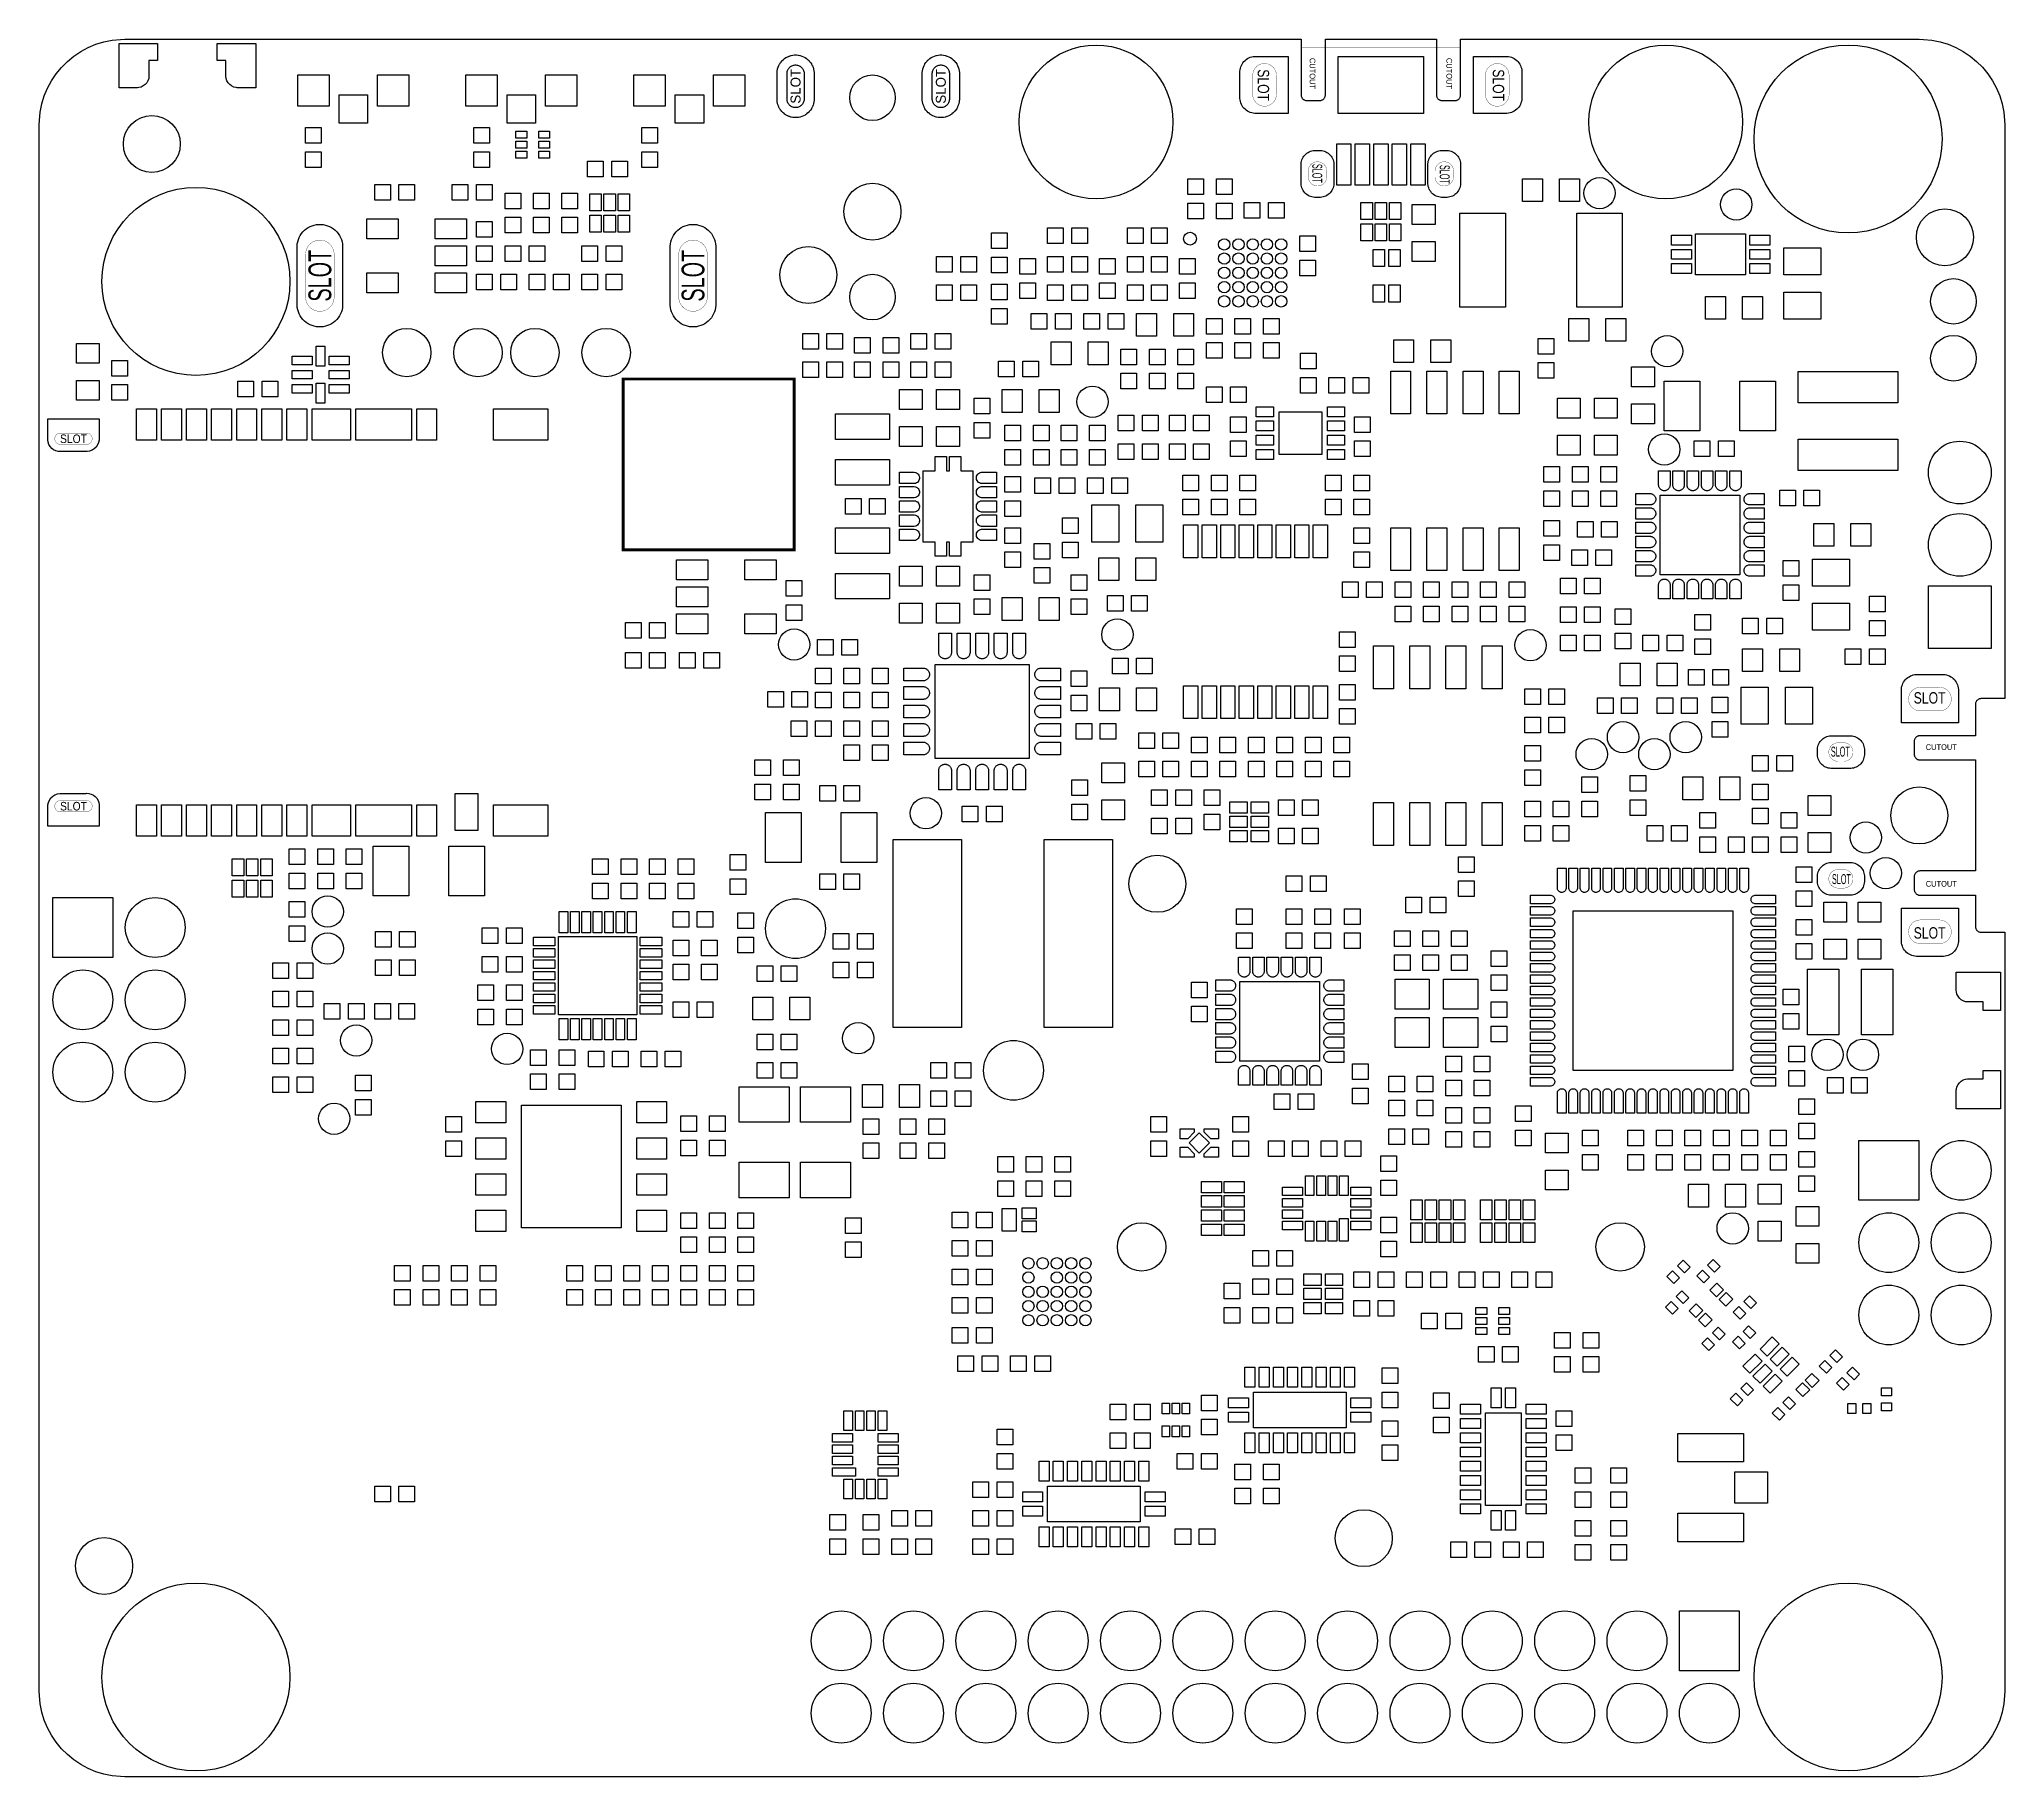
# Model space of a CAD drawing. Header units: metres. Extents: x -5.5 to 63.5, y -3.5 to 57.5.
import ezdxf
from ezdxf.enums import TextEntityAlignment as Align

# ---------------------------------------------------------------- set-up
doc = ezdxf.new("R2010")
doc.units = ezdxf.units.M

msp = doc.modelspace()

# ---------------------------------------------------------------- texts
at = {"layer": 'BOARD_OUTLINE'}
for s, height, rotation, width, p in [('CUTOUT', 0.2, 270, 0.9, (39.2, 56.3)), ('CUTOUT', 0.2, 270, 0.9, (44, 56.3)), ('SLOT', 0.4, 270, 0.8, (37.47564, 55.88924)), ('SLOT', 0.4, 270, 0.8, (45.72786, 55.88925)), ('SLOT', 0.35, 270, 0.5, (39.36554, 52.79271)), ('SLOT', 0.35, 270, 0.5, (43.84111, 52.7551)), ('SLOT', 0.8, 90, 0.65, (4.35, 49.2)), ('SLOT', 0.8, 90, 0.65, (17.45, 49.2))]:
    msp.add_text(s, height=height, rotation=rotation, dxfattribs=dict(at, width=width)).set_placement(p, align=Align.MIDDLE_CENTER)
for p in [(21.05, 55.85), (26.15, 55.85)]:
    msp.add_text('SLOT', height=0.35, rotation=90, dxfattribs=at).set_placement(p, align=Align.MIDDLE_CENTER)
for s, height, width, p in [('SLOT', 0.3, 0.9, (-4.3, 43.47506)), ('SLOT', 0.4, 0.8, (60.86425, 34.37786)), ('SLOT', 0.35, 0.5, (57.7301, 32.49111)), ('CUTOUT', 0.2, 0.9, (61.275, 32.65)), ('SLOT', 0.3, 0.9, (-4.3, 30.57494)), ('SLOT', 0.35, 0.5, (57.76771, 28.01554)), ('CUTOUT', 0.2, 0.9, (61.275, 27.85)), ('SLOT', 0.4, 0.8, (60.86424, 26.12564))]:
    msp.add_text(s, height=height, dxfattribs=dict(at, width=width)).set_placement(p, align=Align.MIDDLE_CENTER)

# ---------------------------------------------------------------- linework, layer by layer
at = {"layer": 'BOARD_OUTLINE'}
msp.add_lwpolyline([(43.55, 57.5), (43.55, 55.54017), (43.55193, 55.52062), (43.55576, 55.50135), (43.56147, 55.48254), (43.56899, 55.46439), (43.57825, 55.44706), (43.58917, 55.43072), (43.60163, 55.41553), (43.61553, 55.40163), (43.63072, 55.38917), (43.64706, 55.37825), (43.66439, 55.36899), (43.68254, 55.36147), (43.70135, 55.35576), (43.72062, 55.35193), (43.74017, 55.35), (44.20983, 55.35), (44.22938, 55.35193), (44.24865, 55.35576), (44.26746, 55.36147), (44.28561, 55.36899), (44.30294, 55.37825), (44.31928, 55.38917), (44.33447, 55.40163), (44.34837, 55.41553), (44.36083, 55.43072), (44.37175, 55.44706), (44.38101, 55.46439), (44.38853, 55.48254), (44.39424, 55.50135), (44.39807, 55.52062), (44.4, 55.54017), (44.4, 57.5), (60.5, 57.5), (60.64729, 57.4982), (60.94045, 57.46933), (61.22937, 57.41187), (61.51126, 57.32636), (61.78342, 57.21364), (62.04322, 57.07478), (62.28815, 56.91112), (62.51587, 56.72425), (62.72417, 56.51596), (62.91105, 56.28825), (63.07472, 56.04332), (63.21358, 55.78353), (63.32632, 55.51138), (63.41184, 55.22948), (63.46931, 54.94057), (63.49819, 54.64741), (63.5, 54.5), (63.5, 34.35), (62.66517, 34.35), (62.64562, 34.34807), (62.62635, 34.34424), (62.60754, 34.33853), (62.58939, 34.33101), (62.57206, 34.32175), (62.55572, 34.31083), (62.54053, 34.29837), (62.52663, 34.28447), (62.51417, 34.26928), (62.50325, 34.25294), (62.49399, 34.23561), (62.48647, 34.21746), (62.48076, 34.19865), (62.47693, 34.17938), (62.475, 34.15983), (62.475, 33.05), (60.51517, 33.05), (60.49562, 33.04807), (60.47635, 33.04424), (60.45754, 33.03853), (60.43939, 33.03101), (60.42206, 33.02175), (60.40572, 33.01083), (60.39053, 32.99837), (60.37663, 32.98447), (60.36417, 32.96928), (60.35325, 32.95294), (60.34399, 32.93561), (60.33647, 32.91746), (60.33076, 32.89865), (60.32693, 32.87938), (60.325, 32.85983), (60.325, 32.39017), (60.32693, 32.37062), (60.33076, 32.35135), (60.33647, 32.33254), (60.34399, 32.31439), (60.35325, 32.29706), (60.36417, 32.28072), (60.37663, 32.26553), (60.39053, 32.25163), (60.40572, 32.23917), (60.42206, 32.22825), (60.43939, 32.21899), (60.45754, 32.21147), (60.47635, 32.20576), (60.49562, 32.20193), (60.51517, 32.2), (62.475, 32.2), (62.475, 28.3), (60.51517, 28.3), (60.49562, 28.29807), (60.47635, 28.29424), (60.45754, 28.28853), (60.43939, 28.28101), (60.42206, 28.27175), (60.40572, 28.26083), (60.39053, 28.24837), (60.37663, 28.23447), (60.36417, 28.21928), (60.35325, 28.20294), (60.34399, 28.18561), (60.33647, 28.16746), (60.33076, 28.14865), (60.32693, 28.12938), (60.325, 28.10983), (60.325, 27.64017), (60.32693, 27.62062), (60.33076, 27.60135), (60.33647, 27.58254), (60.34399, 27.56439), (60.35325, 27.54706), (60.36417, 27.53072), (60.37663, 27.51553), (60.39053, 27.50163), (60.40572, 27.48917), (60.42206, 27.47825), (60.43939, 27.46899), (60.45754, 27.46147), (60.47635, 27.45576), (60.49562, 27.45193), (60.51517, 27.45), (62.475, 27.45), (62.475, 26.34017), (62.47693, 26.32062), (62.48076, 26.30135), (62.48647, 26.28254), (62.49399, 26.26439), (62.50325, 26.24706), (62.51417, 26.23072), (62.52663, 26.21553), (62.54053, 26.20163), (62.55572, 26.18917), (62.57206, 26.17825), (62.58939, 26.16899), (62.60754, 26.16147), (62.62635, 26.15576), (62.64562, 26.15193), (62.66517, 26.15), (63.5, 26.15), (63.5, -0.5), (63.4982, -0.64729), (63.46933, -0.94045), (63.41187, -1.22937), (63.32636, -1.51126), (63.21364, -1.78342), (63.07478, -2.04322), (62.91112, -2.28815), (62.72425, -2.51587), (62.51596, -2.72417), (62.28825, -2.91105), (62.04332, -3.07472), (61.78353, -3.21358), (61.51138, -3.32632), (61.22948, -3.41184), (60.94057, -3.46931), (60.64741, -3.49819), (60.5, -3.5), (-2.5, -3.5), (-2.64729, -3.4982), (-2.94045, -3.46933), (-3.22937, -3.41187), (-3.51126, -3.32636), (-3.78342, -3.21364), (-4.04322, -3.07478), (-4.28815, -2.91112), (-4.51587, -2.72425), (-4.72417, -2.51596), (-4.91105, -2.28825), (-5.07472, -2.04332), (-5.21358, -1.78353), (-5.32632, -1.51138), (-5.41184, -1.22948), (-5.46931, -0.94057), (-5.49819, -0.64741), (-5.5, -0.5), (-5.5, 54.5), (-5.4982, 54.64729), (-5.46933, 54.94045), (-5.41187, 55.22937), (-5.32636, 55.51126), (-5.21364, 55.78342), (-5.07478, 56.04322), (-4.91112, 56.28815), (-4.72425, 56.51587), (-4.51596, 56.72417), (-4.28825, 56.91105), (-4.04332, 57.07472), (-3.78353, 57.21358), (-3.51138, 57.32632), (-3.22948, 57.41184), (-2.94057, 57.46931), (-2.64741, 57.49819), (-2.5, 57.5), (38.8, 57.5), (38.8, 55.54017), (38.80193, 55.52062), (38.80576, 55.50135), (38.81147, 55.48254), (38.81899, 55.46439), (38.82825, 55.44706), (38.83917, 55.43072), (38.85163, 55.41553), (38.86553, 55.40163), (38.88072, 55.38917), (38.89706, 55.37825), (38.91439, 55.36899), (38.93254, 55.36147), (38.95135, 55.35576), (38.97062, 55.35193), (38.99017, 55.35), (39.45983, 55.35), (39.47938, 55.35193), (39.49865, 55.35576), (39.51746, 55.36147), (39.53561, 55.36899), (39.55294, 55.37825), (39.56928, 55.38917), (39.58447, 55.40163), (39.59837, 55.41553), (39.61083, 55.43072), (39.62175, 55.44706), (39.63101, 55.46439), (39.63853, 55.48254), (39.64424, 55.50135), (39.64807, 55.52062), (39.65, 55.54017), (39.65, 57.5), (43.55, 57.5)], close=True, dxfattribs=at)
for points in [[(21.33281, 56.40116), (21.34136, 56.37297), (21.34711, 56.34406), (21.35, 56.31474), (21.35, 55.38524), (21.34711, 55.35594), (21.34136, 55.32703), (21.3328, 55.29882), (21.32152, 55.27159), (21.30762, 55.24558), (21.29125, 55.22107), (21.27255, 55.19829), (21.25171, 55.17745), (21.22893, 55.15875), (21.20442, 55.14238), (21.17841, 55.12848), (21.15118, 55.1172), (21.12297, 55.10864), (21.09406, 55.10289), (21.06474, 55.1), (21.03526, 55.1), (21.00594, 55.10289), (20.97703, 55.10864), (20.94882, 55.1172), (20.92159, 55.12848), (20.89558, 55.14238), (20.87107, 55.15875), (20.84829, 55.17745), (20.82745, 55.19829), (20.80875, 55.22107), (20.79238, 55.24558), (20.77848, 55.27159), (20.7672, 55.29882), (20.75864, 55.32703), (20.75289, 55.35594), (20.75, 55.38526), (20.75, 56.31474), (20.75289, 56.34406), (20.75864, 56.37297), (20.7672, 56.40118), (20.77848, 56.42841), (20.79238, 56.45442), (20.80875, 56.47893), (20.82745, 56.50171), (20.84829, 56.52255), (20.87107, 56.54125), (20.89558, 56.55762), (20.92159, 56.57152), (20.94882, 56.5828), (20.97703, 56.59136), (21.00594, 56.59711), (21.03526, 56.6), (21.06474, 56.6), (21.09406, 56.59711), (21.12297, 56.59136), (21.15118, 56.5828), (21.17841, 56.57152), (21.20442, 56.55762), (21.22893, 56.54125), (21.25171, 56.52255), (21.27255, 56.50171), (21.29125, 56.47893), (21.30762, 56.45442), (21.32152, 56.42841), (21.33281, 56.40116)], [(26.43281, 56.40116), (26.44136, 56.37297), (26.44711, 56.34406), (26.45, 56.31474), (26.45, 55.38524), (26.44711, 55.35594), (26.44136, 55.32703), (26.4328, 55.29882), (26.42152, 55.27159), (26.40762, 55.24558), (26.39125, 55.22107), (26.37255, 55.19829), (26.35171, 55.17745), (26.32893, 55.15875), (26.30442, 55.14238), (26.27841, 55.12848), (26.25118, 55.1172), (26.22297, 55.10864), (26.19406, 55.10289), (26.16474, 55.1), (26.13526, 55.1), (26.10594, 55.10289), (26.07703, 55.10864), (26.04882, 55.1172), (26.02159, 55.12848), (25.99558, 55.14238), (25.97107, 55.15875), (25.94829, 55.17745), (25.92745, 55.19829), (25.90875, 55.22107), (25.89238, 55.24558), (25.87848, 55.27159), (25.8672, 55.29882), (25.85864, 55.32703), (25.85289, 55.35594), (25.85, 55.38526), (25.85, 56.31474), (25.85289, 56.34406), (25.85864, 56.37297), (25.8672, 56.40118), (25.87848, 56.42841), (25.89238, 56.45442), (25.90875, 56.47893), (25.92745, 56.50171), (25.94829, 56.52255), (25.97107, 56.54125), (25.99558, 56.55762), (26.02159, 56.57152), (26.04882, 56.5828), (26.07703, 56.59136), (26.10594, 56.59711), (26.13526, 56.6), (26.16474, 56.6), (26.19406, 56.59711), (26.22297, 56.59136), (26.25118, 56.5828), (26.27841, 56.57152), (26.30442, 56.55762), (26.32893, 56.54125), (26.35171, 56.52255), (26.37255, 56.50171), (26.39125, 56.47893), (26.40762, 56.45442), (26.42152, 56.42841), (26.43281, 56.40116)]]:
    msp.add_lwpolyline(points, dxfattribs=at)
at = {"layer": 'BOARD_OUTLINE', "const_width": 0.01}
for points in [[(37.93, 56.23501), (37.92975, 56.25538), (37.92576, 56.29593), (37.91782, 56.3359), (37.90599, 56.37489), (37.8904, 56.41253), (37.8712, 56.44847), (37.84857, 56.48235), (37.82272, 56.51385), (37.79391, 56.54267), (37.76242, 56.56852), (37.72854, 56.59116), (37.69261, 56.61037), (37.65496, 56.62597), (37.61597, 56.6378), (37.57601, 56.64575), (37.53546, 56.64975), (37.51499, 56.65), (37.49462, 56.64975), (37.45407, 56.64576), (37.4141, 56.63782), (37.37511, 56.62599), (37.33747, 56.6104), (37.30153, 56.5912), (37.26765, 56.56857), (37.23615, 56.54272), (37.20733, 56.51391), (37.18148, 56.48242), (37.15884, 56.44854), (37.13963, 56.41261), (37.12403, 56.37496), (37.1122, 56.33597), (37.10425, 56.29601), (37.10025, 56.25546), (37.1, 56.23501), (37.1, 55.56499), (37.10025, 55.54462), (37.10424, 55.50407), (37.11218, 55.4641), (37.12401, 55.42511), (37.1396, 55.38747), (37.1588, 55.35153), (37.18143, 55.31765), (37.20728, 55.28615), (37.23609, 55.25733), (37.26758, 55.23148), (37.30146, 55.20884), (37.33739, 55.18963), (37.37504, 55.17403), (37.41403, 55.1622), (37.45399, 55.15425), (37.49454, 55.15025), (37.51501, 55.15), (37.53538, 55.15025), (37.57593, 55.15424), (37.6159, 55.16218), (37.65489, 55.17401), (37.69253, 55.1896), (37.72847, 55.2088), (37.76235, 55.23143), (37.79385, 55.25728), (37.82267, 55.28609), (37.84852, 55.31758), (37.87116, 55.35146), (37.89037, 55.38739), (37.90597, 55.42504), (37.9178, 55.46403), (37.92575, 55.50399), (37.92975, 55.54454), (37.93, 55.56499), (37.93, 56.23501)], [(39.45491, 55.345), (39.46472, 55.34548), (39.47449, 55.34644), (39.4842, 55.34789), (39.49383, 55.3498), (39.50336, 55.35219), (39.51276, 55.35504), (39.522, 55.35835), (39.53107, 55.3621), (39.53995, 55.3663), (39.54861, 55.37093), (39.55703, 55.37598), (39.5652, 55.38143), (39.57308, 55.38728), (39.58067, 55.39351), (39.58795, 55.40011), (39.59489, 55.40705), (39.60149, 55.41433), (39.60772, 55.42192), (39.61357, 55.4298), (39.61902, 55.43797), (39.62407, 55.44639), (39.6287, 55.45505), (39.6329, 55.46393), (39.63665, 55.473), (39.63996, 55.48224), (39.64281, 55.49164), (39.6452, 55.50117), (39.64711, 55.5108), (39.64856, 55.52051), (39.64952, 55.53028), (39.65, 55.54009), (39.65, 57.225), (43.55, 57.225), (43.55, 55.54009), (43.55048, 55.53028), (43.55144, 55.52051), (43.55289, 55.5108), (43.5548, 55.50117), (43.55719, 55.49164), (43.56004, 55.48224), (43.56335, 55.473), (43.5671, 55.46393), (43.5713, 55.45505), (43.57593, 55.44639), (43.58098, 55.43797), (43.58643, 55.4298), (43.59228, 55.42192), (43.59851, 55.41433), (43.60511, 55.40705), (43.61205, 55.40011), (43.61933, 55.39351), (43.62692, 55.38728), (43.6348, 55.38143), (43.64297, 55.37598), (43.65139, 55.37093), (43.66005, 55.3663), (43.66893, 55.3621), (43.678, 55.35835), (43.68724, 55.35504), (43.69664, 55.35219), (43.70617, 55.3498), (43.7158, 55.34789), (43.72551, 55.34644), (43.73528, 55.34548), (43.74509, 55.345), (44.20491, 55.345), (44.21472, 55.34548), (44.22449, 55.34644), (44.2342, 55.34789), (44.24383, 55.3498), (44.25336, 55.35219), (44.26276, 55.35504), (44.272, 55.35835), (44.28107, 55.3621), (44.28995, 55.3663), (44.29861, 55.37093), (44.30703, 55.37598), (44.3152, 55.38143), (44.32308, 55.38728), (44.33067, 55.39351), (44.33795, 55.40011), (44.34489, 55.40705), (44.35149, 55.41433), (44.35772, 55.42192), (44.36357, 55.4298), (44.36902, 55.43797), (44.37407, 55.44639), (44.3787, 55.45505), (44.3829, 55.46393), (44.38665, 55.473), (44.38996, 55.48224), (44.39281, 55.49164), (44.3952, 55.50117), (44.39711, 55.5108), (44.39856, 55.52051), (44.39952, 55.53028), (44.4, 55.54009), (44.4, 57.225), (38.8, 57.225), (38.8, 55.54009), (38.80048, 55.53028), (38.80144, 55.52051), (38.80289, 55.5108), (38.8048, 55.50117), (38.80719, 55.49164), (38.81004, 55.48224), (38.81335, 55.473), (38.8171, 55.46393), (38.8213, 55.45505), (38.82593, 55.44639), (38.83098, 55.43797), (38.83643, 55.4298), (38.84228, 55.42192), (38.84851, 55.41433), (38.85511, 55.40705), (38.86205, 55.40011), (38.86933, 55.39351), (38.87692, 55.38728), (38.8848, 55.38143), (38.89297, 55.37598), (38.90139, 55.37093), (38.91005, 55.3663), (38.91893, 55.3621), (38.928, 55.35835), (38.93724, 55.35504), (38.94664, 55.35219), (38.95617, 55.3498), (38.9658, 55.34789), (38.97551, 55.34644), (38.98528, 55.34548), (38.99509, 55.345), (39.45491, 55.345)], [(45.27, 55.56499), (45.27025, 55.54462), (45.27424, 55.50407), (45.28218, 55.4641), (45.29401, 55.42511), (45.3096, 55.38747), (45.3288, 55.35153), (45.35143, 55.31765), (45.37728, 55.28615), (45.40609, 55.25733), (45.43758, 55.23148), (45.47146, 55.20884), (45.50739, 55.18963), (45.54504, 55.17403), (45.58403, 55.1622), (45.62399, 55.15425), (45.66454, 55.15025), (45.68501, 55.15), (45.70538, 55.15025), (45.74593, 55.15424), (45.7859, 55.16218), (45.82489, 55.17401), (45.86253, 55.1896), (45.89847, 55.2088), (45.93235, 55.23143), (45.96385, 55.25728), (45.99267, 55.28609), (46.01852, 55.31758), (46.04116, 55.35146), (46.06037, 55.38739), (46.07597, 55.42504), (46.0878, 55.46403), (46.09575, 55.50399), (46.09975, 55.54454), (46.1, 55.56499), (46.1, 56.23501), (46.09975, 56.25538), (46.09576, 56.29593), (46.08782, 56.3359), (46.07599, 56.37489), (46.0604, 56.41253), (46.0412, 56.44847), (46.01857, 56.48235), (45.99272, 56.51385), (45.96391, 56.54267), (45.93242, 56.56852), (45.89854, 56.59116), (45.86261, 56.61037), (45.82496, 56.62597), (45.78597, 56.6378), (45.74601, 56.64575), (45.70546, 56.64975), (45.68499, 56.65), (45.66462, 56.64975), (45.62407, 56.64576), (45.5841, 56.63782), (45.54511, 56.62599), (45.50747, 56.6104), (45.47153, 56.5912), (45.43765, 56.56857), (45.40615, 56.54272), (45.37733, 56.51391), (45.35148, 56.48242), (45.32884, 56.44854), (45.30963, 56.41261), (45.29403, 56.37496), (45.2822, 56.33597), (45.27425, 56.29601), (45.27025, 56.25546), (45.27, 56.23501), (45.27, 55.56499)], [(39.05, 52.67499), (39.05019, 52.65904), (39.05331, 52.62728), (39.05954, 52.59598), (39.0688, 52.56545), (39.08101, 52.53596), (39.09605, 52.50782), (39.11377, 52.48129), (39.13401, 52.45662), (39.15657, 52.43405), (39.18124, 52.41381), (39.20777, 52.39608), (39.23591, 52.38103), (39.26539, 52.36882), (39.29592, 52.35955), (39.32722, 52.35332), (39.35898, 52.35019), (39.37501, 52.35), (39.39096, 52.35019), (39.42272, 52.35331), (39.45402, 52.35954), (39.48455, 52.3688), (39.51404, 52.38101), (39.54218, 52.39605), (39.56871, 52.41377), (39.59338, 52.43401), (39.61595, 52.45657), (39.63619, 52.48124), (39.65392, 52.50777), (39.66897, 52.53591), (39.68118, 52.56539), (39.69045, 52.59592), (39.69668, 52.62722), (39.69981, 52.65898), (39.7, 52.67499), (39.7, 52.87501), (39.69981, 52.89096), (39.69669, 52.92272), (39.69046, 52.95402), (39.6812, 52.98455), (39.66899, 53.01404), (39.65395, 53.04218), (39.63623, 53.06871), (39.61599, 53.09338), (39.59343, 53.11595), (39.56876, 53.13619), (39.54223, 53.15392), (39.51409, 53.16897), (39.48461, 53.18118), (39.45408, 53.19045), (39.42278, 53.19668), (39.39102, 53.19981), (39.37499, 53.2), (39.35904, 53.19981), (39.32728, 53.19669), (39.29598, 53.19046), (39.26545, 53.1812), (39.23596, 53.16899), (39.20782, 53.15395), (39.18129, 53.13623), (39.15662, 53.11599), (39.13405, 53.09343), (39.11381, 53.06876), (39.09608, 53.04223), (39.08103, 53.01409), (39.06882, 52.98461), (39.05955, 52.95408), (39.05332, 52.92278), (39.05019, 52.89102), (39.05, 52.87501), (39.05, 52.67499)], [(43.5, 52.67499), (43.50019, 52.65904), (43.50331, 52.62728), (43.50954, 52.59598), (43.5188, 52.56545), (43.53101, 52.53596), (43.54605, 52.50782), (43.56377, 52.48129), (43.58401, 52.45662), (43.60657, 52.43405), (43.63124, 52.41381), (43.65777, 52.39608), (43.68591, 52.38103), (43.71539, 52.36882), (43.74592, 52.35955), (43.77722, 52.35332), (43.80898, 52.35019), (43.82501, 52.35), (43.84096, 52.35019), (43.87272, 52.35331), (43.90402, 52.35954), (43.93455, 52.3688), (43.96404, 52.38101), (43.99218, 52.39605), (44.01871, 52.41377), (44.04338, 52.43401), (44.06595, 52.45657), (44.08619, 52.48124), (44.10392, 52.50777), (44.11897, 52.53591), (44.13118, 52.56539), (44.14045, 52.59592), (44.14668, 52.62722), (44.14981, 52.65898), (44.15, 52.67499), (44.15, 52.87501), (44.14981, 52.89096), (44.14669, 52.92272), (44.14046, 52.95402), (44.1312, 52.98455), (44.11899, 53.01404), (44.10395, 53.04218), (44.08623, 53.06871), (44.06599, 53.09338), (44.04343, 53.11595), (44.01876, 53.13619), (43.99223, 53.15392), (43.96409, 53.16897), (43.93461, 53.18118), (43.90408, 53.19045), (43.87278, 53.19668), (43.84102, 53.19981), (43.82499, 53.2), (43.80904, 53.19981), (43.77728, 53.19669), (43.74598, 53.19046), (43.71545, 53.1812), (43.68596, 53.16899), (43.65782, 53.15395), (43.63129, 53.13623), (43.60662, 53.11599), (43.58405, 53.09343), (43.56381, 53.06876), (43.54608, 53.04223), (43.53103, 53.01409), (43.51882, 52.98461), (43.50955, 52.95408), (43.50332, 52.92278), (43.50019, 52.89102), (43.5, 52.87501), (43.5, 52.67499)], [(4.85, 48.42544), (4.84518, 48.37655), (4.8356, 48.32836), (4.82134, 48.28135), (4.80254, 48.23597), (4.77938, 48.19264), (4.75209, 48.15179), (4.72092, 48.11382), (4.68618, 48.07908), (4.64821, 48.04791), (4.60736, 48.02062), (4.56403, 47.99746), (4.51865, 47.97866), (4.47164, 47.9644), (4.42345, 47.95482), (4.37456, 47.95), (4.32544, 47.95), (4.27655, 47.95482), (4.22836, 47.9644), (4.18135, 47.97866), (4.13597, 47.99746), (4.09264, 48.02062), (4.05179, 48.04791), (4.01382, 48.07908), (3.97908, 48.11382), (3.94791, 48.15179), (3.92062, 48.19264), (3.89746, 48.23597), (3.87866, 48.28135), (3.8644, 48.32836), (3.85482, 48.37655), (3.85, 48.42544), (3.85, 49.97456), (3.85482, 50.02345), (3.8644, 50.07164), (3.87866, 50.11865), (3.89746, 50.16403), (3.92062, 50.20736), (3.94791, 50.24821), (3.97908, 50.28618), (4.01382, 50.32092), (4.05179, 50.35209), (4.09264, 50.37938), (4.13597, 50.40254), (4.18135, 50.42134), (4.22836, 50.4356), (4.27655, 50.44518), (4.32544, 50.45), (4.37456, 50.45), (4.42345, 50.44518), (4.47164, 50.4356), (4.51865, 50.42134), (4.56403, 50.40254), (4.60736, 50.37938), (4.64821, 50.35209), (4.68618, 50.32092), (4.72092, 50.28618), (4.75209, 50.24821), (4.77938, 50.20736), (4.80254, 50.16403), (4.82134, 50.11865), (4.8356, 50.07164), (4.84518, 50.02345), (4.85, 49.97456), (4.85, 48.42544)], [(17.95, 48.42544), (17.94518, 48.37655), (17.9356, 48.32836), (17.92134, 48.28135), (17.90254, 48.23597), (17.87938, 48.19264), (17.85209, 48.15179), (17.82092, 48.11382), (17.78618, 48.07908), (17.74821, 48.04791), (17.70736, 48.02062), (17.66403, 47.99746), (17.61865, 47.97866), (17.57164, 47.9644), (17.52345, 47.95482), (17.47456, 47.95), (17.42544, 47.95), (17.37655, 47.95482), (17.32836, 47.9644), (17.28135, 47.97866), (17.23597, 47.99746), (17.19264, 48.02062), (17.15179, 48.04791), (17.11382, 48.07908), (17.07908, 48.11382), (17.04791, 48.15179), (17.02062, 48.19264), (16.99746, 48.23597), (16.97866, 48.28135), (16.9644, 48.32836), (16.95482, 48.37655), (16.95, 48.42544), (16.95, 49.97456), (16.95482, 50.02345), (16.9644, 50.07164), (16.97866, 50.11865), (16.99746, 50.16403), (17.02062, 50.20736), (17.04791, 50.24821), (17.07908, 50.28618), (17.11382, 50.32092), (17.15179, 50.35209), (17.19264, 50.37938), (17.23597, 50.40254), (17.28135, 50.42134), (17.32836, 50.4356), (17.37655, 50.44518), (17.42544, 50.45), (17.47456, 50.45), (17.52345, 50.44518), (17.57164, 50.4356), (17.61865, 50.42134), (17.66403, 50.40254), (17.70736, 50.37938), (17.74821, 50.35209), (17.78618, 50.32092), (17.82092, 50.28618), (17.85209, 50.24821), (17.87938, 50.20736), (17.90254, 50.16403), (17.92134, 50.11865), (17.9356, 50.07164), (17.94518, 50.02345), (17.95, 49.97456), (17.95, 48.42544)], [(-3.85, 43.275), (-4.75, 43.275), (-4.78214, 43.2761), (-4.82044, 43.28497), (-4.85628, 43.30114), (-4.88828, 43.324), (-4.9152, 43.35266), (-4.93601, 43.38602), (-4.94992, 43.4228), (-4.95638, 43.46158), (-4.95515, 43.50089), (-4.94628, 43.53919), (-4.93011, 43.57503), (-4.90725, 43.60703), (-4.87859, 43.63395), (-4.84523, 43.65476), (-4.80845, 43.66867), (-4.76967, 43.67513), (-3.83033, 43.67513), (-3.79155, 43.66867), (-3.75477, 43.65476), (-3.72141, 43.63395), (-3.69275, 43.60703), (-3.66989, 43.57503), (-3.65372, 43.53919), (-3.64485, 43.50089), (-3.64362, 43.46158), (-3.65008, 43.4228), (-3.66399, 43.38602), (-3.6848, 43.35266), (-3.71172, 43.324), (-3.74372, 43.30114), (-3.77956, 43.28497), (-3.81786, 43.2761), (-3.85, 43.275)], [(60.53999, 33.92), (60.51962, 33.92025), (60.47907, 33.92424), (60.4391, 33.93218), (60.40011, 33.94401), (60.36247, 33.9596), (60.32653, 33.9788), (60.29265, 34.00143), (60.26115, 34.02728), (60.23233, 34.05609), (60.20648, 34.08758), (60.18384, 34.12146), (60.16463, 34.15739), (60.14903, 34.19504), (60.1372, 34.23403), (60.12925, 34.27399), (60.12525, 34.31454), (60.125, 34.33501), (60.12525, 34.35538), (60.12924, 34.39593), (60.13718, 34.4359), (60.14901, 34.47489), (60.1646, 34.51253), (60.1838, 34.54847), (60.20643, 34.58235), (60.23228, 34.61385), (60.26109, 34.64267), (60.29258, 34.66852), (60.32646, 34.69116), (60.36239, 34.71037), (60.40004, 34.72597), (60.43903, 34.7378), (60.47899, 34.74575), (60.51954, 34.74975), (60.53999, 34.75), (61.21001, 34.75), (61.23038, 34.74975), (61.27093, 34.74576), (61.3109, 34.73782), (61.34989, 34.72599), (61.38753, 34.7104), (61.42347, 34.6912), (61.45735, 34.66857), (61.48885, 34.64272), (61.51767, 34.61391), (61.54352, 34.58242), (61.56616, 34.54854), (61.58537, 34.51261), (61.60097, 34.47496), (61.6128, 34.43597), (61.62075, 34.39601), (61.62475, 34.35546), (61.625, 34.33499), (61.62475, 34.31462), (61.62076, 34.27407), (61.61282, 34.2341), (61.60099, 34.19511), (61.5854, 34.15747), (61.5662, 34.12153), (61.54357, 34.08765), (61.51772, 34.05615), (61.48891, 34.02733), (61.45742, 34.00148), (61.42354, 33.97884), (61.38761, 33.95963), (61.34996, 33.94403), (61.31097, 33.9322), (61.27101, 33.92425), (61.23046, 33.92025), (61.21001, 33.92), (60.53999, 33.92)], [(57.64999, 32.15), (57.63404, 32.15019), (57.60228, 32.15331), (57.57098, 32.15954), (57.54045, 32.1688), (57.51096, 32.18101), (57.48282, 32.19605), (57.45629, 32.21377), (57.43162, 32.23401), (57.40905, 32.25657), (57.38881, 32.28124), (57.37108, 32.30777), (57.35603, 32.33591), (57.34382, 32.36539), (57.33455, 32.39592), (57.32832, 32.42722), (57.32519, 32.45898), (57.325, 32.47501), (57.32519, 32.49096), (57.32831, 32.52272), (57.33454, 32.55402), (57.3438, 32.58455), (57.35601, 32.61404), (57.37105, 32.64218), (57.38877, 32.66871), (57.40901, 32.69338), (57.43157, 32.71595), (57.45624, 32.73619), (57.48277, 32.75392), (57.51091, 32.76897), (57.54039, 32.78118), (57.57092, 32.79045), (57.60222, 32.79668), (57.63398, 32.79981), (57.64999, 32.8), (57.85001, 32.8), (57.86596, 32.79981), (57.89772, 32.79669), (57.92902, 32.79046), (57.95955, 32.7812), (57.98904, 32.76899), (58.01718, 32.75395), (58.04371, 32.73623), (58.06838, 32.71599), (58.09095, 32.69343), (58.11119, 32.66876), (58.12892, 32.64223), (58.14397, 32.61409), (58.15618, 32.58461), (58.16545, 32.55408), (58.17168, 32.52278), (58.17481, 32.49102), (58.175, 32.47499), (58.17481, 32.45904), (58.17169, 32.42728), (58.16546, 32.39598), (58.1562, 32.36545), (58.14399, 32.33596), (58.12895, 32.30782), (58.11123, 32.28129), (58.09099, 32.25662), (58.06843, 32.23405), (58.04376, 32.21381), (58.01723, 32.19608), (57.98909, 32.18103), (57.95961, 32.16882), (57.92908, 32.15955), (57.89778, 32.15332), (57.86602, 32.15019), (57.85001, 32.15), (57.64999, 32.15)], [(60.32, 28.10491), (60.32048, 28.11472), (60.32144, 28.12449), (60.32289, 28.1342), (60.3248, 28.14383), (60.32719, 28.15336), (60.33004, 28.16276), (60.33335, 28.172), (60.3371, 28.18107), (60.3413, 28.18995), (60.34593, 28.19861), (60.35098, 28.20703), (60.35643, 28.2152), (60.36228, 28.22308), (60.36851, 28.23067), (60.37511, 28.23795), (60.38205, 28.24489), (60.38933, 28.25149), (60.39692, 28.25772), (60.4048, 28.26357), (60.41297, 28.26902), (60.42139, 28.27407), (60.43005, 28.2787), (60.43893, 28.2829), (60.448, 28.28665), (60.45724, 28.28996), (60.46664, 28.29281), (60.47617, 28.2952), (60.4858, 28.29711), (60.49551, 28.29856), (60.50528, 28.29952), (60.51509, 28.3), (62.2, 28.3), (62.2, 32.2), (60.51509, 32.2), (60.50528, 32.20048), (60.49551, 32.20144), (60.4858, 32.20289), (60.47617, 32.2048), (60.46664, 32.20719), (60.45724, 32.21004), (60.448, 32.21335), (60.43893, 32.2171), (60.43005, 32.2213), (60.42139, 32.22593), (60.41297, 32.23098), (60.4048, 32.23643), (60.39692, 32.24228), (60.38933, 32.24851), (60.38205, 32.25511), (60.37511, 32.26205), (60.36851, 32.26933), (60.36228, 32.27692), (60.35643, 32.2848), (60.35098, 32.29297), (60.34593, 32.30139), (60.3413, 32.31005), (60.3371, 32.31893), (60.33335, 32.328), (60.33004, 32.33724), (60.32719, 32.34664), (60.3248, 32.35617), (60.32289, 32.3658), (60.32144, 32.37551), (60.32048, 32.38528), (60.32, 32.39509), (60.32, 32.85491), (60.32048, 32.86472), (60.32144, 32.87449), (60.32289, 32.8842), (60.3248, 32.89383), (60.32719, 32.90336), (60.33004, 32.91276), (60.33335, 32.922), (60.3371, 32.93107), (60.3413, 32.93995), (60.34593, 32.94861), (60.35098, 32.95703), (60.35643, 32.9652), (60.36228, 32.97308), (60.36851, 32.98067), (60.37511, 32.98795), (60.38205, 32.99489), (60.38933, 33.00149), (60.39692, 33.00772), (60.4048, 33.01357), (60.41297, 33.01902), (60.42139, 33.02407), (60.43005, 33.0287), (60.43893, 33.0329), (60.448, 33.03665), (60.45724, 33.03996), (60.46664, 33.04281), (60.47617, 33.0452), (60.4858, 33.04711), (60.49551, 33.04856), (60.50528, 33.04952), (60.51509, 33.05), (62.2, 33.05), (62.2, 27.45), (60.51509, 27.45), (60.50528, 27.45048), (60.49551, 27.45144), (60.4858, 27.45289), (60.47617, 27.4548), (60.46664, 27.45719), (60.45724, 27.46004), (60.448, 27.46335), (60.43893, 27.4671), (60.43005, 27.4713), (60.42139, 27.47593), (60.41297, 27.48098), (60.4048, 27.48643), (60.39692, 27.49228), (60.38933, 27.49851), (60.38205, 27.50511), (60.37511, 27.51205), (60.36851, 27.51933), (60.36228, 27.52692), (60.35643, 27.5348), (60.35098, 27.54297), (60.34593, 27.55139), (60.3413, 27.56005), (60.3371, 27.56893), (60.33335, 27.578), (60.33004, 27.58724), (60.32719, 27.59664), (60.3248, 27.60617), (60.32289, 27.6158), (60.32144, 27.62551), (60.32048, 27.63528), (60.32, 27.64509), (60.32, 28.10491)], [(-4.75, 30.775), (-3.85, 30.775), (-3.81786, 30.7739), (-3.77956, 30.76503), (-3.74372, 30.74886), (-3.71172, 30.726), (-3.6848, 30.69734), (-3.66399, 30.66398), (-3.65008, 30.6272), (-3.64362, 30.58842), (-3.64485, 30.54911), (-3.65372, 30.51081), (-3.66989, 30.47497), (-3.69275, 30.44297), (-3.72141, 30.41605), (-3.75477, 30.39524), (-3.79155, 30.38133), (-3.83033, 30.37487), (-4.76967, 30.37487), (-4.80845, 30.38133), (-4.84523, 30.39524), (-4.87859, 30.41605), (-4.90725, 30.44297), (-4.93011, 30.47497), (-4.94628, 30.51081), (-4.95515, 30.54911), (-4.95638, 30.58842), (-4.94992, 30.6272), (-4.93601, 30.66398), (-4.9152, 30.69734), (-4.88828, 30.726), (-4.85628, 30.74886), (-4.82044, 30.76503), (-4.78214, 30.7739), (-4.75, 30.775)], [(57.64999, 27.7), (57.63404, 27.70019), (57.60228, 27.70331), (57.57098, 27.70954), (57.54045, 27.7188), (57.51096, 27.73101), (57.48282, 27.74605), (57.45629, 27.76377), (57.43162, 27.78401), (57.40905, 27.80657), (57.38881, 27.83124), (57.37108, 27.85777), (57.35603, 27.88591), (57.34382, 27.91539), (57.33455, 27.94592), (57.32832, 27.97722), (57.32519, 28.00898), (57.325, 28.02501), (57.32519, 28.04096), (57.32831, 28.07272), (57.33454, 28.10402), (57.3438, 28.13455), (57.35601, 28.16404), (57.37105, 28.19218), (57.38877, 28.21871), (57.40901, 28.24338), (57.43157, 28.26595), (57.45624, 28.28619), (57.48277, 28.30392), (57.51091, 28.31897), (57.54039, 28.33118), (57.57092, 28.34045), (57.60222, 28.34668), (57.63398, 28.34981), (57.64999, 28.35), (57.85001, 28.35), (57.86596, 28.34981), (57.89772, 28.34669), (57.92902, 28.34046), (57.95955, 28.3312), (57.98904, 28.31899), (58.01718, 28.30395), (58.04371, 28.28623), (58.06838, 28.26599), (58.09095, 28.24343), (58.11119, 28.21876), (58.12892, 28.19223), (58.14397, 28.16409), (58.15618, 28.13461), (58.16545, 28.10408), (58.17168, 28.07278), (58.17481, 28.04102), (58.175, 28.02499), (58.17481, 28.00904), (58.17169, 27.97728), (58.16546, 27.94598), (58.1562, 27.91545), (58.14399, 27.88596), (58.12895, 27.85782), (58.11123, 27.83129), (58.09099, 27.80662), (58.06843, 27.78405), (58.04376, 27.76381), (58.01723, 27.74608), (57.98909, 27.73103), (57.95961, 27.71882), (57.92908, 27.70955), (57.89778, 27.70332), (57.86602, 27.70019), (57.85001, 27.7), (57.64999, 27.7)], [(61.21001, 26.58), (61.23038, 26.57975), (61.27093, 26.57576), (61.3109, 26.56782), (61.34989, 26.55599), (61.38753, 26.5404), (61.42347, 26.5212), (61.45735, 26.49857), (61.48885, 26.47272), (61.51767, 26.44391), (61.54352, 26.41242), (61.56616, 26.37854), (61.58537, 26.34261), (61.60097, 26.30496), (61.6128, 26.26597), (61.62075, 26.22601), (61.62475, 26.18546), (61.625, 26.16499), (61.62475, 26.14462), (61.62076, 26.10407), (61.61282, 26.0641), (61.60099, 26.02511), (61.5854, 25.98747), (61.5662, 25.95153), (61.54357, 25.91765), (61.51772, 25.88615), (61.48891, 25.85733), (61.45742, 25.83148), (61.42354, 25.80884), (61.38761, 25.78963), (61.34996, 25.77403), (61.31097, 25.7622), (61.27101, 25.75425), (61.23046, 25.75025), (61.21001, 25.75), (60.53999, 25.75), (60.51962, 25.75025), (60.47907, 25.75424), (60.4391, 25.76218), (60.40011, 25.77401), (60.36247, 25.7896), (60.32653, 25.8088), (60.29265, 25.83143), (60.26115, 25.85728), (60.23233, 25.88609), (60.20648, 25.91758), (60.18384, 25.95146), (60.16463, 25.98739), (60.14903, 26.02504), (60.1372, 26.06403), (60.12925, 26.10399), (60.12525, 26.14454), (60.125, 26.16501), (60.12525, 26.18538), (60.12924, 26.22593), (60.13718, 26.2659), (60.14901, 26.30489), (60.1646, 26.34253), (60.1838, 26.37847), (60.20643, 26.41235), (60.23228, 26.44385), (60.26109, 26.47267), (60.29258, 26.49852), (60.32646, 26.52116), (60.36239, 26.54037), (60.40004, 26.55597), (60.43903, 26.5678), (60.47899, 26.57575), (60.51954, 26.57975), (60.53999, 26.58), (61.21001, 26.58)]]:
    msp.add_lwpolyline(points, dxfattribs=at)
at = {"layer": 'SOLDER_MASK'}
for points in [[(-2.05, 55.8), (-2.7, 55.8), (-2.7, 57.35), (-1.35, 57.35), (-1.35, 56.75), (-1.65, 56.75), (-1.65, 56.2), (-1.66005, 56.12531), (-1.68747, 56.04628), (-1.72978, 55.97411), (-1.78536, 55.91158), (-1.85207, 55.86109), (-1.92735, 55.8246), (-2.0083, 55.80348), (-2.05, 55.8)], [(1.45, 55.8), (1.4083, 55.80348), (1.32735, 55.8246), (1.25207, 55.86109), (1.18536, 55.91158), (1.12978, 55.97411), (1.08747, 56.04628), (1.06005, 56.12531), (1.05, 56.2), (1.05, 56.75), (0.75, 56.75), (0.75, 57.35), (2.1, 57.35), (2.1, 55.8), (1.45, 55.8)], [(21.7, 56.32703), (21.7, 55.3656), (21.69952, 55.36319), (21.69398, 55.30696), (21.69326, 55.30211), (21.68176, 55.24429), (21.68057, 55.23952), (21.66345, 55.1831), (21.66179, 55.17848), (21.63923, 55.12402), (21.63714, 55.11959), (21.60935, 55.0676), (21.60683, 55.06339), (21.57408, 55.01437), (21.57115, 55.01043), (21.53375, 54.96486), (21.53046, 54.96122), (21.48878, 54.91954), (21.48514, 54.91625), (21.43957, 54.87885), (21.43563, 54.87592), (21.38661, 54.84317), (21.3824, 54.84065), (21.33041, 54.81286), (21.32598, 54.81077), (21.27152, 54.78821), (21.2669, 54.78655), (21.21048, 54.76943), (21.20571, 54.76824), (21.14789, 54.75674), (21.14304, 54.75602), (21.08438, 54.75024), (21.07948, 54.75), (21.02052, 54.75), (21.01562, 54.75024), (20.95696, 54.75602), (20.95211, 54.75674), (20.89429, 54.76824), (20.88952, 54.76943), (20.8331, 54.78655), (20.82848, 54.78821), (20.77402, 54.81077), (20.76959, 54.81286), (20.7176, 54.84065), (20.71339, 54.84317), (20.66437, 54.87592), (20.66043, 54.87885), (20.61486, 54.91625), (20.61122, 54.91954), (20.56954, 54.96122), (20.56625, 54.96486), (20.52885, 55.01043), (20.52592, 55.01437), (20.49317, 55.06339), (20.49065, 55.0676), (20.46286, 55.11959), (20.46077, 55.12402), (20.43821, 55.17848), (20.43655, 55.1831), (20.41943, 55.23952), (20.41824, 55.24429), (20.40674, 55.30211), (20.40602, 55.30696), (20.40024, 55.36562), (20.4, 55.37052), (20.4, 56.32948), (20.40024, 56.33438), (20.40602, 56.39304), (20.40674, 56.39789), (20.41824, 56.45571), (20.41943, 56.46048), (20.43655, 56.5169), (20.43821, 56.52152), (20.46077, 56.57598), (20.46286, 56.58041), (20.49065, 56.6324), (20.49317, 56.63661), (20.52592, 56.68563), (20.52885, 56.68957), (20.56625, 56.73514), (20.56954, 56.73878), (20.61122, 56.78046), (20.61486, 56.78375), (20.66043, 56.82115), (20.66437, 56.82408), (20.71339, 56.85683), (20.7176, 56.85935), (20.76959, 56.88714), (20.77402, 56.88923), (20.82848, 56.91179), (20.8331, 56.91345), (20.88952, 56.93057), (20.89429, 56.93176), (20.95211, 56.94326), (20.95696, 56.94398), (21.01562, 56.94976), (21.02052, 56.95), (21.07948, 56.95), (21.08438, 56.94976), (21.14304, 56.94398), (21.14789, 56.94326), (21.20571, 56.93176), (21.21048, 56.93057), (21.2669, 56.91345), (21.27152, 56.91179), (21.32598, 56.88923), (21.33041, 56.88714), (21.3824, 56.85935), (21.38661, 56.85683), (21.43563, 56.82408), (21.43957, 56.82115), (21.48514, 56.78375), (21.48878, 56.78046), (21.53046, 56.73878), (21.53375, 56.73514), (21.57115, 56.68957), (21.57408, 56.68563), (21.60683, 56.63661), (21.60935, 56.6324), (21.63714, 56.58041), (21.63923, 56.57598), (21.66179, 56.52152), (21.66345, 56.5169), (21.68057, 56.46048), (21.68176, 56.45571), (21.69326, 56.39789), (21.69398, 56.39304), (21.70024, 56.32948), (21.7, 56.32703)], [(26.8, 56.32703), (26.8, 55.3656), (26.79952, 55.36319), (26.79398, 55.30696), (26.79326, 55.30211), (26.78176, 55.24429), (26.78057, 55.23952), (26.76345, 55.1831), (26.76179, 55.17848), (26.73923, 55.12402), (26.73714, 55.11959), (26.70935, 55.0676), (26.70683, 55.06339), (26.67408, 55.01437), (26.67115, 55.01043), (26.63375, 54.96486), (26.63046, 54.96122), (26.58878, 54.91954), (26.58514, 54.91625), (26.53957, 54.87885), (26.53563, 54.87592), (26.48661, 54.84317), (26.4824, 54.84065), (26.43041, 54.81286), (26.42598, 54.81077), (26.37152, 54.78821), (26.3669, 54.78655), (26.31048, 54.76943), (26.30571, 54.76824), (26.24789, 54.75674), (26.24304, 54.75602), (26.18438, 54.75024), (26.17948, 54.75), (26.12052, 54.75), (26.11562, 54.75024), (26.05696, 54.75602), (26.05211, 54.75674), (25.99429, 54.76824), (25.98952, 54.76943), (25.9331, 54.78655), (25.92848, 54.78821), (25.87402, 54.81077), (25.86959, 54.81286), (25.8176, 54.84065), (25.81339, 54.84317), (25.76437, 54.87592), (25.76043, 54.87885), (25.71486, 54.91625), (25.71122, 54.91954), (25.66954, 54.96122), (25.66625, 54.96486), (25.62885, 55.01043), (25.62592, 55.01437), (25.59317, 55.06339), (25.59065, 55.0676), (25.56286, 55.11959), (25.56077, 55.12402), (25.53821, 55.17848), (25.53655, 55.1831), (25.51943, 55.23952), (25.51824, 55.24429), (25.50674, 55.30211), (25.50602, 55.30696), (25.50024, 55.36562), (25.5, 55.37052), (25.5, 56.32948), (25.50024, 56.33438), (25.50602, 56.39304), (25.50674, 56.39789), (25.51824, 56.45571), (25.51943, 56.46048), (25.53655, 56.5169), (25.53821, 56.52152), (25.56077, 56.57598), (25.56286, 56.58041), (25.59065, 56.6324), (25.59317, 56.63661), (25.62592, 56.68563), (25.62885, 56.68957), (25.66625, 56.73514), (25.66954, 56.73878), (25.71122, 56.78046), (25.71486, 56.78375), (25.76043, 56.82115), (25.76437, 56.82408), (25.81339, 56.85683), (25.8176, 56.85935), (25.86959, 56.88714), (25.87402, 56.88923), (25.92848, 56.91179), (25.9331, 56.91345), (25.98952, 56.93057), (25.99429, 56.93176), (26.05211, 56.94326), (26.05696, 56.94398), (26.11562, 56.94976), (26.12052, 56.95), (26.17948, 56.95), (26.18438, 56.94976), (26.24304, 56.94398), (26.24789, 56.94326), (26.30571, 56.93176), (26.31048, 56.93057), (26.3669, 56.91345), (26.37152, 56.91179), (26.42598, 56.88923), (26.43041, 56.88714), (26.4824, 56.85935), (26.48661, 56.85683), (26.53563, 56.82408), (26.53957, 56.82115), (26.58514, 56.78375), (26.58878, 56.78046), (26.63046, 56.73878), (26.63375, 56.73514), (26.67115, 56.68957), (26.67408, 56.68563), (26.70683, 56.63661), (26.70935, 56.6324), (26.73714, 56.58041), (26.73923, 56.57598), (26.76179, 56.52152), (26.76345, 56.5169), (26.78057, 56.46048), (26.78176, 56.45571), (26.79326, 56.39789), (26.79398, 56.39304), (26.80024, 56.32948), (26.8, 56.32703)], [(38.35, 54.9), (37.19999, 54.9), (37.17296, 54.90034), (37.11921, 54.90564), (37.06625, 54.91617), (37.01457, 54.93185), (36.96468, 54.95252), (36.91705, 54.97798), (36.87215, 55.00798), (36.8304, 55.04224), (36.79222, 55.08043), (36.75796, 55.12217), (36.72796, 55.16708), (36.7025, 55.21471), (36.68183, 55.2646), (36.66616, 55.31628), (36.65562, 55.36924), (36.65033, 55.42299), (36.65, 55.44999), (36.65, 56.35001), (36.65034, 56.37704), (36.65564, 56.43079), (36.66617, 56.48375), (36.68185, 56.53543), (36.70252, 56.58532), (36.72798, 56.63295), (36.75798, 56.67785), (36.79224, 56.7196), (36.83043, 56.75778), (36.87217, 56.79204), (36.91708, 56.82204), (36.96471, 56.8475), (37.0146, 56.86817), (37.06628, 56.88384), (37.11924, 56.89438), (37.17299, 56.89967), (37.19999, 56.9), (38.35, 56.9), (38.35, 54.9)], [(44.85, 56.9), (46.00001, 56.9), (46.02704, 56.89966), (46.08079, 56.89436), (46.13375, 56.88383), (46.18543, 56.86815), (46.23532, 56.84748), (46.28295, 56.82202), (46.32785, 56.79202), (46.3696, 56.75776), (46.40778, 56.71957), (46.44204, 56.67783), (46.47204, 56.63292), (46.4975, 56.58529), (46.51817, 56.5354), (46.53384, 56.48372), (46.54438, 56.43076), (46.54967, 56.37701), (46.55, 56.35001), (46.55, 55.44999), (46.54966, 55.42296), (46.54436, 55.36921), (46.53383, 55.31625), (46.51815, 55.26457), (46.49748, 55.21468), (46.47202, 55.16705), (46.44202, 55.12215), (46.40776, 55.0804), (46.36957, 55.04222), (46.32783, 55.00796), (46.28292, 54.97796), (46.23529, 54.9525), (46.1854, 54.93183), (46.13372, 54.91616), (46.08076, 54.90562), (46.02701, 54.90033), (46.00001, 54.9), (44.85, 54.9), (44.85, 56.9)], [(38.8, 52.45), (38.8, 53.1), (38.80031, 53.12454), (38.80512, 53.1734), (38.8147, 53.22155), (38.82895, 53.26854), (38.84774, 53.3139), (38.87088, 53.3572), (38.89816, 53.39802), (38.92931, 53.43597), (38.96402, 53.47069), (39.00197, 53.50184), (39.0428, 53.52912), (39.0861, 53.55226), (39.13145, 53.57105), (39.17844, 53.5853), (39.22659, 53.59488), (39.27545, 53.5997), (39.3, 53.6), (39.45, 53.6), (39.47454, 53.59969), (39.5234, 53.59488), (39.57155, 53.5853), (39.61854, 53.57105), (39.6639, 53.55226), (39.7072, 53.52912), (39.74802, 53.50184), (39.78597, 53.47069), (39.82069, 53.43598), (39.85184, 53.39803), (39.87912, 53.3572), (39.90226, 53.3139), (39.92105, 53.26855), (39.9353, 53.22156), (39.94488, 53.17341), (39.9497, 53.12455), (39.95, 53.1), (39.95, 52.45), (39.94969, 52.42546), (39.94488, 52.3766), (39.9353, 52.32845), (39.92105, 52.28146), (39.90226, 52.2361), (39.87912, 52.1928), (39.85184, 52.15198), (39.82069, 52.11403), (39.78598, 52.07931), (39.74803, 52.04816), (39.7072, 52.02088), (39.6639, 51.99774), (39.61855, 51.97895), (39.57156, 51.9647), (39.52341, 51.95512), (39.47455, 51.9503), (39.45, 51.95), (39.3, 51.95), (39.27546, 51.95031), (39.2266, 51.95512), (39.17845, 51.9647), (39.13146, 51.97895), (39.0861, 51.99774), (39.0428, 52.02088), (39.00198, 52.04816), (38.96403, 52.07931), (38.92931, 52.11402), (38.89816, 52.15197), (38.87088, 52.1928), (38.84774, 52.2361), (38.82895, 52.28145), (38.8147, 52.32844), (38.80512, 52.37659), (38.8003, 52.42545), (38.8, 52.45)], [(43.25, 52.45), (43.25, 53.1), (43.25031, 53.12454), (43.25512, 53.1734), (43.2647, 53.22155), (43.27895, 53.26854), (43.29774, 53.3139), (43.32088, 53.3572), (43.34816, 53.39802), (43.37931, 53.43597), (43.41402, 53.47069), (43.45197, 53.50184), (43.4928, 53.52912), (43.5361, 53.55226), (43.58145, 53.57105), (43.62844, 53.5853), (43.67659, 53.59488), (43.72545, 53.5997), (43.75, 53.6), (43.9, 53.6), (43.92454, 53.59969), (43.9734, 53.59488), (44.02155, 53.5853), (44.06854, 53.57105), (44.1139, 53.55226), (44.1572, 53.52912), (44.19802, 53.50184), (44.23597, 53.47069), (44.27069, 53.43598), (44.30184, 53.39803), (44.32912, 53.3572), (44.35226, 53.3139), (44.37105, 53.26855), (44.3853, 53.22156), (44.39488, 53.17341), (44.3997, 53.12455), (44.4, 53.1), (44.4, 52.45), (44.39969, 52.42546), (44.39488, 52.3766), (44.3853, 52.32845), (44.37105, 52.28146), (44.35226, 52.2361), (44.32912, 52.1928), (44.30184, 52.15198), (44.27069, 52.11403), (44.23598, 52.07931), (44.19803, 52.04816), (44.1572, 52.02088), (44.1139, 51.99774), (44.06855, 51.97895), (44.02156, 51.9647), (43.97341, 51.95512), (43.92455, 51.9503), (43.9, 51.95), (43.75, 51.95), (43.72546, 51.95031), (43.6766, 51.95512), (43.62845, 51.9647), (43.58146, 51.97895), (43.5361, 51.99774), (43.4928, 52.02088), (43.45198, 52.04816), (43.41403, 52.07931), (43.37931, 52.11402), (43.34816, 52.15197), (43.32088, 52.1928), (43.29774, 52.2361), (43.27895, 52.28145), (43.2647, 52.32844), (43.25512, 52.37659), (43.2503, 52.42545), (43.25, 52.45)], [(5.15, 48.1607), (5.14229, 48.08247), (5.12696, 48.00538), (5.10414, 47.93016), (5.07406, 47.85755), (5.03701, 47.78822), (4.99334, 47.72287), (4.94347, 47.66211), (4.88789, 47.60653), (4.82713, 47.55666), (4.76178, 47.51299), (4.69245, 47.47594), (4.61984, 47.44586), (4.54462, 47.42304), (4.46753, 47.40771), (4.3893, 47.4), (4.3107, 47.4), (4.23247, 47.40771), (4.15538, 47.42304), (4.08016, 47.44586), (4.00755, 47.47594), (3.93822, 47.51299), (3.87287, 47.55666), (3.81211, 47.60653), (3.75653, 47.66211), (3.70666, 47.72287), (3.66299, 47.78822), (3.62594, 47.85755), (3.59586, 47.93016), (3.57304, 48.00538), (3.55771, 48.08247), (3.55, 48.1607), (3.55, 50.2393), (3.55771, 50.31753), (3.57304, 50.39462), (3.59586, 50.46984), (3.62594, 50.54245), (3.66299, 50.61178), (3.70666, 50.67713), (3.75653, 50.73789), (3.81211, 50.79347), (3.87287, 50.84334), (3.93822, 50.88701), (4.00755, 50.92406), (4.08016, 50.95414), (4.15538, 50.97696), (4.23247, 50.99229), (4.3107, 51), (4.3893, 51), (4.46753, 50.99229), (4.54462, 50.97696), (4.61984, 50.95414), (4.69245, 50.92406), (4.76178, 50.88701), (4.82713, 50.84334), (4.88789, 50.79347), (4.94347, 50.73789), (4.99334, 50.67713), (5.03701, 50.61178), (5.07406, 50.54245), (5.10414, 50.46984), (5.12696, 50.39462), (5.14229, 50.31753), (5.15, 50.2393), (5.15, 48.1607)], [(18.25, 48.1607), (18.24229, 48.08247), (18.22696, 48.00538), (18.20414, 47.93016), (18.17406, 47.85755), (18.13701, 47.78822), (18.09334, 47.72287), (18.04347, 47.66211), (17.98789, 47.60653), (17.92713, 47.55666), (17.86178, 47.51299), (17.79245, 47.47594), (17.71984, 47.44586), (17.64462, 47.42304), (17.56753, 47.40771), (17.4893, 47.4), (17.4107, 47.4), (17.33247, 47.40771), (17.25538, 47.42304), (17.18016, 47.44586), (17.10755, 47.47594), (17.03822, 47.51299), (16.97287, 47.55666), (16.91211, 47.60653), (16.85653, 47.66211), (16.80666, 47.72287), (16.76299, 47.78822), (16.72594, 47.85755), (16.69586, 47.93016), (16.67304, 48.00538), (16.65771, 48.08247), (16.65, 48.1607), (16.65, 50.2393), (16.65771, 50.31753), (16.67304, 50.39462), (16.69586, 50.46984), (16.72594, 50.54245), (16.76299, 50.61178), (16.80666, 50.67713), (16.85653, 50.73789), (16.91211, 50.79347), (16.97287, 50.84334), (17.03822, 50.88701), (17.10755, 50.92406), (17.18016, 50.95414), (17.25538, 50.97696), (17.33247, 50.99229), (17.4107, 51), (17.4893, 51), (17.56753, 50.99229), (17.64462, 50.97696), (17.71984, 50.95414), (17.79245, 50.92406), (17.86178, 50.88701), (17.92713, 50.84334), (17.98789, 50.79347), (18.04347, 50.73789), (18.09334, 50.67713), (18.13701, 50.61178), (18.17406, 50.54245), (18.20414, 50.46984), (18.22696, 50.39462), (18.24229, 50.31753), (18.25, 50.2393), (18.25, 48.1607)], [(-4.75, 43.025), (-4.75818, 43.02357), (-4.8417, 43.02848), (-4.92265, 43.0496), (-4.99793, 43.08609), (-5.06464, 43.13658), (-5.12022, 43.19911), (-5.16253, 43.27128), (-5.18995, 43.35031), (-5.20143, 43.43318), (-5.2, 43.475), (-5.2, 44.175), (-3.4, 44.175), (-3.4, 43.475), (-3.40192, 43.42999), (-3.42109, 43.34197), (-3.45707, 43.25939), (-3.50847, 43.18541), (-3.57331, 43.12289), (-3.64911, 43.07421), (-3.73294, 43.04126), (-3.8216, 43.02529), (-3.85, 43.025), (-4.75, 43.025)], [(63.025, 36.11), (60.825, 36.11), (60.825, 38.31), (63.025, 38.31), (63.025, 36.11)], [(61.875, 33.5), (59.875, 33.5), (59.875, 34.65001), (59.87533, 34.67701), (59.88062, 34.73076), (59.89116, 34.78372), (59.90683, 34.8354), (59.9275, 34.88529), (59.95296, 34.93292), (59.98296, 34.97783), (60.01722, 35.01957), (60.0554, 35.05776), (60.09715, 35.09202), (60.14205, 35.12202), (60.18968, 35.14748), (60.23957, 35.16815), (60.29125, 35.18383), (60.34421, 35.19436), (60.39796, 35.19966), (60.42499, 35.2), (61.32501, 35.2), (61.35201, 35.19967), (61.40576, 35.19438), (61.45872, 35.18384), (61.5104, 35.16817), (61.56029, 35.1475), (61.60792, 35.12204), (61.65283, 35.09204), (61.69457, 35.05778), (61.73276, 35.0196), (61.76702, 34.97785), (61.79702, 34.93295), (61.82248, 34.88532), (61.84315, 34.83543), (61.85883, 34.78375), (61.86936, 34.73079), (61.87466, 34.67704), (61.875, 34.65001), (61.875, 33.5)], [(57.425, 31.9), (57.40045, 31.9003), (57.35159, 31.90512), (57.30344, 31.9147), (57.25645, 31.92895), (57.2111, 31.94774), (57.1678, 31.97088), (57.12697, 31.99816), (57.08902, 32.02931), (57.05431, 32.06403), (57.02316, 32.10198), (56.99588, 32.1428), (56.97274, 32.1861), (56.95395, 32.23146), (56.9397, 32.27845), (56.93012, 32.3266), (56.92531, 32.37546), (56.925, 32.4), (56.925, 32.55), (56.9253, 32.57455), (56.93012, 32.62341), (56.9397, 32.67156), (56.95395, 32.71855), (56.97274, 32.7639), (56.99588, 32.8072), (57.02316, 32.84803), (57.05431, 32.88598), (57.08903, 32.92069), (57.12698, 32.95184), (57.1678, 32.97912), (57.2111, 33.00226), (57.25646, 33.02105), (57.30345, 33.0353), (57.3516, 33.04488), (57.40046, 33.04969), (57.425, 33.05), (58.075, 33.05), (58.09955, 33.0497), (58.14841, 33.04488), (58.19656, 33.0353), (58.24355, 33.02105), (58.2889, 33.00226), (58.3322, 32.97912), (58.37303, 32.95184), (58.41098, 32.92069), (58.44569, 32.88597), (58.47684, 32.84802), (58.50412, 32.8072), (58.52726, 32.7639), (58.54605, 32.71854), (58.5603, 32.67155), (58.56988, 32.6234), (58.57469, 32.57454), (58.575, 32.55), (58.575, 32.4), (58.5747, 32.37545), (58.56988, 32.32659), (58.5603, 32.27844), (58.54605, 32.23145), (58.52726, 32.1861), (58.50412, 32.1428), (58.47684, 32.10197), (58.44569, 32.06402), (58.41097, 32.02931), (58.37302, 31.99816), (58.3322, 31.97088), (58.2889, 31.94774), (58.24354, 31.92895), (58.19655, 31.9147), (58.1484, 31.90512), (58.09954, 31.90031), (58.075, 31.9), (57.425, 31.9)], [(-3.85, 31.025), (-3.84182, 31.02643), (-3.7583, 31.02152), (-3.67735, 31.0004), (-3.60207, 30.96391), (-3.53536, 30.91342), (-3.47978, 30.85089), (-3.43747, 30.77872), (-3.41005, 30.69969), (-3.39857, 30.61682), (-3.4, 30.575), (-3.4, 29.875), (-5.2, 29.875), (-5.2, 30.575), (-5.19808, 30.62001), (-5.17891, 30.70803), (-5.14293, 30.79061), (-5.09153, 30.86459), (-5.02669, 30.92711), (-4.95089, 30.97579), (-4.86706, 31.00874), (-4.7784, 31.02471), (-4.75, 31.025), (-3.85, 31.025)], [(57.425, 27.45), (57.40045, 27.4503), (57.35159, 27.45512), (57.30344, 27.4647), (57.25645, 27.47895), (57.2111, 27.49774), (57.1678, 27.52088), (57.12697, 27.54816), (57.08902, 27.57931), (57.05431, 27.61403), (57.02316, 27.65198), (56.99588, 27.6928), (56.97274, 27.7361), (56.95395, 27.78146), (56.9397, 27.82845), (56.93012, 27.8766), (56.92531, 27.92546), (56.925, 27.95), (56.925, 28.1), (56.9253, 28.12455), (56.93012, 28.17341), (56.9397, 28.22156), (56.95395, 28.26855), (56.97274, 28.3139), (56.99588, 28.3572), (57.02316, 28.39803), (57.05431, 28.43598), (57.08903, 28.47069), (57.12698, 28.50184), (57.1678, 28.52912), (57.2111, 28.55226), (57.25646, 28.57105), (57.30345, 28.5853), (57.3516, 28.59488), (57.40046, 28.59969), (57.425, 28.6), (58.075, 28.6), (58.09955, 28.5997), (58.14841, 28.59488), (58.19656, 28.5853), (58.24355, 28.57105), (58.2889, 28.55226), (58.3322, 28.52912), (58.37303, 28.50184), (58.41098, 28.47069), (58.44569, 28.43597), (58.47684, 28.39802), (58.50412, 28.3572), (58.52726, 28.3139), (58.54605, 28.26854), (58.5603, 28.22155), (58.56988, 28.1734), (58.57469, 28.12454), (58.575, 28.1), (58.575, 27.95), (58.5747, 27.92545), (58.56988, 27.87659), (58.5603, 27.82844), (58.54605, 27.78145), (58.52726, 27.7361), (58.50412, 27.6928), (58.47684, 27.65197), (58.44569, 27.61402), (58.41097, 27.57931), (58.37302, 27.54816), (58.3322, 27.52088), (58.2889, 27.49774), (58.24354, 27.47895), (58.19655, 27.4647), (58.1484, 27.45512), (58.09954, 27.45031), (58.075, 27.45), (57.425, 27.45)], [(-5.02, 25.265), (-5.02, 27.365), (-2.92, 27.365), (-2.92, 25.265), (-5.02, 25.265)], [(59.875, 27), (61.875, 27), (61.875, 25.84999), (61.87467, 25.82299), (61.86938, 25.76924), (61.85884, 25.71628), (61.84317, 25.6646), (61.8225, 25.61471), (61.79704, 25.56708), (61.76704, 25.52217), (61.73278, 25.48043), (61.6946, 25.44224), (61.65285, 25.40798), (61.60795, 25.37798), (61.56032, 25.35252), (61.51043, 25.33185), (61.45875, 25.31617), (61.40579, 25.30564), (61.35204, 25.30034), (61.32501, 25.3), (60.42499, 25.3), (60.39799, 25.30033), (60.34424, 25.30562), (60.29128, 25.31616), (60.2396, 25.33183), (60.18971, 25.3525), (60.14208, 25.37796), (60.09717, 25.40796), (60.05543, 25.44222), (60.01724, 25.4804), (59.98298, 25.52215), (59.95298, 25.56705), (59.92752, 25.61468), (59.90685, 25.66457), (59.89117, 25.71625), (59.88064, 25.76921), (59.87534, 25.82296), (59.875, 25.84999), (59.875, 27)], [(61.8, 24.1), (61.8, 24.75), (63.35, 24.75), (63.35, 23.4), (62.75, 23.4), (62.75, 23.7), (62.2, 23.7), (62.12531, 23.71005), (62.04628, 23.73747), (61.97411, 23.77978), (61.91158, 23.83536), (61.86109, 23.90207), (61.8246, 23.97735), (61.80348, 24.0583), (61.8, 24.1)], [(61.8, 20.6), (61.80348, 20.6417), (61.8246, 20.72265), (61.86109, 20.79793), (61.91158, 20.86464), (61.97411, 20.92022), (62.04628, 20.96253), (62.12531, 20.98995), (62.2, 21), (62.75, 21), (62.75, 21.3), (63.35, 21.3), (63.35, 19.95), (61.8, 19.95), (61.8, 20.6)], [(58.38, 16.74), (58.38, 18.84), (60.48, 18.84), (60.48, 16.74), (58.38, 16.74)], [(52.08, 2.32), (54.18, 2.32), (54.18, 0.22), (52.08, 0.22), (52.08, 2.32)]]:
    msp.add_lwpolyline(points, dxfattribs=at)
for centre, radius in [((31.6, 54.6), 2.7), ((51.6, 54.6), 2.7), ((58, 54), 3.3), ((0, 49), 3.3), ((61.7, 48.3), 0.8), ((7.4, 46.5), 0.85), ((9.9, 46.5), 0.85), ((11.9, 46.5), 0.85), ((14.4, 46.5), 0.85), ((61.7, 46.3), 0.8), ((61.925, 42.29), 1.1), ((61.925, 39.75), 1.1), ((-1.43, 26.315), 1.05), ((-3.97, 23.775), 1.05), ((-1.43, 23.775), 1.05), ((-3.97, 21.235), 1.05), ((-1.43, 21.235), 1.05), ((61.97, 17.79), 1.05), ((59.43, 15.25), 1.05), ((61.97, 15.25), 1.05), ((59.43, 12.71), 1.05), ((61.97, 12.71), 1.05), ((0, 0), 3.3), ((58, 0), 3.3), ((22.65, 1.27), 1.05), ((25.19, 1.27), 1.05), ((27.73, 1.27), 1.05), ((30.27, 1.27), 1.05), ((32.81, 1.27), 1.05), ((35.35, 1.27), 1.05), ((37.89, 1.27), 1.05), ((40.43, 1.27), 1.05), ((42.97, 1.27), 1.05), ((45.51, 1.27), 1.05), ((48.05, 1.27), 1.05), ((50.59, 1.27), 1.05), ((22.65, -1.27), 1.05), ((25.19, -1.27), 1.05), ((27.73, -1.27), 1.05), ((30.27, -1.27), 1.05), ((32.81, -1.27), 1.05), ((35.35, -1.27), 1.05), ((37.89, -1.27), 1.05), ((40.43, -1.27), 1.05), ((42.97, -1.27), 1.05), ((45.51, -1.27), 1.05), ((48.05, -1.27), 1.05), ((50.59, -1.27), 1.05), ((53.13, -1.27), 1.05)]:
    msp.add_circle(centre, radius, dxfattribs=at)
at = {"layer": 'SOLDER_MASK_2'}
for points in [[(40.1, 54.9), (40.1, 56.9), (43.1, 56.9), (43.1, 54.9), (40.1, 54.9)], [(3.575, 55.15), (3.575, 56.25), (4.675, 56.25), (4.675, 55.15), (3.575, 55.15)], [(7.475, 56.25), (7.475, 55.15), (6.375, 55.15), (6.375, 56.25), (7.475, 56.25)], [(9.475, 55.15), (9.475, 56.25), (10.575, 56.25), (10.575, 55.15), (9.475, 55.15)], [(13.375, 56.25), (13.375, 55.15), (12.275, 55.15), (12.275, 56.25), (13.375, 56.25)], [(15.375, 55.15), (15.375, 56.25), (16.475, 56.25), (16.475, 55.15), (15.375, 55.15)], [(19.275, 56.25), (19.275, 55.15), (18.175, 55.15), (18.175, 56.25), (19.275, 56.25)], [(6.025, 55.55), (6.025, 54.55), (5.025, 54.55), (5.025, 55.55), (6.025, 55.55)], [(11.925, 55.55), (11.925, 54.55), (10.925, 54.55), (10.925, 55.55), (11.925, 55.55)], [(17.825, 55.55), (17.825, 54.55), (16.825, 54.55), (16.825, 55.55), (17.825, 55.55)], [(3.85, 54.4), (4.4, 54.4), (4.4, 53.85), (3.85, 53.85), (3.85, 54.4)], [(9.75, 54.4), (10.3, 54.4), (10.3, 53.85), (9.75, 53.85), (9.75, 54.4)], [(11.235, 54.275), (11.615, 54.275), (11.615, 54.025), (11.235, 54.025), (11.235, 54.275)], [(11.235, 53.925), (11.615, 53.925), (11.615, 53.675), (11.235, 53.675), (11.235, 53.925)], [(12.035, 54.275), (12.415, 54.275), (12.415, 54.025), (12.035, 54.025), (12.035, 54.275)], [(12.035, 53.925), (12.415, 53.925), (12.415, 53.675), (12.035, 53.675), (12.035, 53.925)], [(15.65, 54.4), (16.2, 54.4), (16.2, 53.85), (15.65, 53.85), (15.65, 54.4)], [(40.05, 52.375), (40.05, 53.825), (40.55, 53.825), (40.55, 52.375), (40.05, 52.375)], [(40.7, 52.375), (40.7, 53.825), (41.2, 53.825), (41.2, 52.375), (40.7, 52.375)], [(41.35, 52.375), (41.35, 53.825), (41.85, 53.825), (41.85, 52.375), (41.35, 52.375)], [(42, 52.375), (42, 53.825), (42.5, 53.825), (42.5, 52.375), (42, 52.375)], [(42.65, 52.375), (42.65, 53.825), (43.15, 53.825), (43.15, 52.375), (42.65, 52.375)], [(4.4, 53), (3.85, 53), (3.85, 53.55), (4.4, 53.55), (4.4, 53)], [(10.3, 53), (9.75, 53), (9.75, 53.55), (10.3, 53.55), (10.3, 53)], [(11.235, 53.575), (11.615, 53.575), (11.615, 53.325), (11.235, 53.325), (11.235, 53.575)], [(12.035, 53.575), (12.415, 53.575), (12.415, 53.325), (12.035, 53.325), (12.035, 53.575)], [(13.75, 52.675), (13.75, 53.225), (14.3, 53.225), (14.3, 52.675), (13.75, 52.675)], [(15.15, 53.225), (15.15, 52.675), (14.6, 52.675), (14.6, 53.225), (15.15, 53.225)], [(16.2, 53), (15.65, 53), (15.65, 53.55), (16.2, 53.55), (16.2, 53)], [(34.825, 52.6), (35.375, 52.6), (35.375, 52.05), (34.825, 52.05), (34.825, 52.6)], [(35.825, 52.6), (36.375, 52.6), (36.375, 52.05), (35.825, 52.05), (35.825, 52.6)], [(46.575, 51.8), (46.575, 52.6), (47.275, 52.6), (47.275, 51.8), (46.575, 51.8)], [(48.575, 52.6), (48.575, 51.8), (47.875, 51.8), (47.875, 52.6), (48.575, 52.6)], [(6.275, 51.85), (6.275, 52.4), (6.825, 52.4), (6.825, 51.85), (6.275, 51.85)], [(7.675, 52.4), (7.675, 51.85), (7.125, 51.85), (7.125, 52.4), (7.675, 52.4)], [(9, 51.85), (9, 52.4), (9.55, 52.4), (9.55, 51.85), (9, 51.85)], [(10.4, 52.4), (10.4, 51.85), (9.85, 51.85), (9.85, 52.4), (10.4, 52.4)], [(10.85, 52.1), (11.4, 52.1), (11.4, 51.55), (10.85, 51.55), (10.85, 52.1)], [(11.85, 52.1), (12.4, 52.1), (12.4, 51.55), (11.85, 51.55), (11.85, 52.1)], [(12.85, 52.1), (13.4, 52.1), (13.4, 51.55), (12.85, 51.55), (12.85, 52.1)], [(13.825, 51.475), (13.825, 52.075), (14.225, 52.075), (14.225, 51.475), (13.825, 51.475)], [(14.325, 51.475), (14.325, 52.075), (14.725, 52.075), (14.725, 51.475), (14.325, 51.475)], [(14.825, 51.475), (14.825, 52.075), (15.225, 52.075), (15.225, 51.475), (14.825, 51.475)], [(35.375, 51.2), (34.825, 51.2), (34.825, 51.75), (35.375, 51.75), (35.375, 51.2)], [(36.375, 51.2), (35.825, 51.2), (35.825, 51.75), (36.375, 51.75), (36.375, 51.2)], [(36.8, 51.225), (36.8, 51.775), (37.35, 51.775), (37.35, 51.225), (36.8, 51.225)], [(38.2, 51.775), (38.2, 51.225), (37.65, 51.225), (37.65, 51.775), (38.2, 51.775)], [(40.9, 51.175), (40.9, 51.775), (41.3, 51.775), (41.3, 51.175), (40.9, 51.175)], [(41.4, 51.175), (41.4, 51.775), (41.8, 51.775), (41.8, 51.175), (41.4, 51.175)], [(41.9, 51.175), (41.9, 51.775), (42.3, 51.775), (42.3, 51.175), (41.9, 51.175)], [(6, 51.2), (7.1, 51.2), (7.1, 50.5), (6, 50.5), (6, 51.2)], [(8.4, 51.2), (9.5, 51.2), (9.5, 50.5), (8.4, 50.5), (8.4, 51.2)], [(9.85, 51.1), (10.4, 51.1), (10.4, 50.55), (9.85, 50.55), (9.85, 51.1)], [(11.4, 50.7), (10.85, 50.7), (10.85, 51.25), (11.4, 51.25), (11.4, 50.7)], [(12.4, 50.7), (11.85, 50.7), (11.85, 51.25), (12.4, 51.25), (12.4, 50.7)], [(13.4, 50.7), (12.85, 50.7), (12.85, 51.25), (13.4, 51.25), (13.4, 50.7)], [(13.825, 50.725), (13.825, 51.325), (14.225, 51.325), (14.225, 50.725), (13.825, 50.725)], [(14.325, 50.725), (14.325, 51.325), (14.725, 51.325), (14.725, 50.725), (14.325, 50.725)], [(14.825, 50.725), (14.825, 51.325), (15.225, 51.325), (15.225, 50.725), (14.825, 50.725)], [(42.7, 51.7), (43.5, 51.7), (43.5, 51), (42.7, 51), (42.7, 51.7)], [(44.375, 48.1), (44.375, 51.4), (45.975, 51.4), (45.975, 48.1), (44.375, 48.1)], [(50.075, 51.4), (50.075, 48.1), (48.475, 48.1), (48.475, 51.4), (50.075, 51.4)], [(27.925, 50.7), (28.475, 50.7), (28.475, 50.15), (27.925, 50.15), (27.925, 50.7)], [(29.9, 50.325), (29.9, 50.875), (30.45, 50.875), (30.45, 50.325), (29.9, 50.325)], [(31.3, 50.875), (31.3, 50.325), (30.75, 50.325), (30.75, 50.875), (31.3, 50.875)], [(32.7, 50.325), (32.7, 50.875), (33.25, 50.875), (33.25, 50.325), (32.7, 50.325)], [(34.1, 50.875), (34.1, 50.325), (33.55, 50.325), (33.55, 50.875), (34.1, 50.875)], [(38.75, 50.6), (39.3, 50.6), (39.3, 50.05), (38.75, 50.05), (38.75, 50.6)], [(40.9, 50.425), (40.9, 51.025), (41.3, 51.025), (41.3, 50.425), (40.9, 50.425)], [(41.4, 50.425), (41.4, 51.025), (41.8, 51.025), (41.8, 50.425), (41.4, 50.425)], [(41.9, 50.425), (41.9, 51.025), (42.3, 51.025), (42.3, 50.425), (41.9, 50.425)], [(43.5, 49.7), (42.7, 49.7), (42.7, 50.4), (43.5, 50.4), (43.5, 49.7)], [(52.5, 50.275), (51.8, 50.275), (51.8, 50.625), (52.5, 50.625), (52.5, 50.275)], [(54.4, 49.225), (52.65, 49.225), (52.65, 50.675), (54.4, 50.675), (54.4, 49.225)], [(55.25, 50.275), (54.55, 50.275), (54.55, 50.625), (55.25, 50.625), (55.25, 50.275)], [(8.4, 50.25), (9.5, 50.25), (9.5, 49.55), (8.4, 49.55), (8.4, 50.25)], [(10.4, 49.7), (9.85, 49.7), (9.85, 50.25), (10.4, 50.25), (10.4, 49.7)], [(10.85, 49.7), (10.85, 50.25), (11.4, 50.25), (11.4, 49.7), (10.85, 49.7)], [(12.25, 50.25), (12.25, 49.7), (11.7, 49.7), (11.7, 50.25), (12.25, 50.25)], [(13.55, 49.7), (13.55, 50.25), (14.1, 50.25), (14.1, 49.7), (13.55, 49.7)], [(14.95, 50.25), (14.95, 49.7), (14.4, 49.7), (14.4, 50.25), (14.95, 50.25)], [(26, 49.325), (26, 49.875), (26.55, 49.875), (26.55, 49.325), (26, 49.325)], [(27.4, 49.875), (27.4, 49.325), (26.85, 49.325), (26.85, 49.875), (27.4, 49.875)], [(28.475, 49.3), (27.925, 49.3), (27.925, 49.85), (28.475, 49.85), (28.475, 49.3)], [(28.925, 49.8), (29.475, 49.8), (29.475, 49.25), (28.925, 49.25), (28.925, 49.8)], [(29.9, 49.325), (29.9, 49.875), (30.45, 49.875), (30.45, 49.325), (29.9, 49.325)], [(31.3, 49.875), (31.3, 49.325), (30.75, 49.325), (30.75, 49.875), (31.3, 49.875)], [(31.725, 49.8), (32.275, 49.8), (32.275, 49.25), (31.725, 49.25), (31.725, 49.8)], [(32.7, 49.325), (32.7, 49.875), (33.25, 49.875), (33.25, 49.325), (32.7, 49.325)], [(34.1, 49.875), (34.1, 49.325), (33.55, 49.325), (33.55, 49.875), (34.1, 49.875)], [(34.525, 49.8), (35.075, 49.8), (35.075, 49.25), (34.525, 49.25), (34.525, 49.8)], [(39.3, 49.2), (38.75, 49.2), (38.75, 49.75), (39.3, 49.75), (39.3, 49.2)], [(41.325, 49.525), (41.325, 50.125), (41.725, 50.125), (41.725, 49.525), (41.325, 49.525)], [(41.875, 49.525), (41.875, 50.125), (42.275, 50.125), (42.275, 49.525), (41.875, 49.525)], [(52.5, 49.775), (51.8, 49.775), (51.8, 50.125), (52.5, 50.125), (52.5, 49.775)], [(55.25, 49.775), (54.55, 49.775), (54.55, 50.125), (55.25, 50.125), (55.25, 49.775)], [(55.75, 50.175), (57.05, 50.175), (57.05, 49.225), (55.75, 49.225), (55.75, 50.175)], [(6, 49.3), (7.1, 49.3), (7.1, 48.6), (6, 48.6), (6, 49.3)], [(8.4, 49.3), (9.5, 49.3), (9.5, 48.6), (8.4, 48.6), (8.4, 49.3)], [(9.85, 48.7), (9.85, 49.25), (10.4, 49.25), (10.4, 48.7), (9.85, 48.7)], [(11.25, 49.25), (11.25, 48.7), (10.7, 48.7), (10.7, 49.25), (11.25, 49.25)], [(11.7, 48.7), (11.7, 49.25), (12.25, 49.25), (12.25, 48.7), (11.7, 48.7)], [(13.1, 49.25), (13.1, 48.7), (12.55, 48.7), (12.55, 49.25), (13.1, 49.25)], [(13.55, 48.7), (13.55, 49.25), (14.1, 49.25), (14.1, 48.7), (13.55, 48.7)], [(14.95, 49.25), (14.95, 48.7), (14.4, 48.7), (14.4, 49.25), (14.95, 49.25)], [(52.5, 49.275), (51.8, 49.275), (51.8, 49.625), (52.5, 49.625), (52.5, 49.275)], [(55.25, 49.275), (54.55, 49.275), (54.55, 49.625), (55.25, 49.625), (55.25, 49.275)], [(26, 48.325), (26, 48.875), (26.55, 48.875), (26.55, 48.325), (26, 48.325)], [(27.4, 48.875), (27.4, 48.325), (26.85, 48.325), (26.85, 48.875), (27.4, 48.875)], [(27.925, 48.9), (28.475, 48.9), (28.475, 48.35), (27.925, 48.35), (27.925, 48.9)], [(29.475, 48.4), (28.925, 48.4), (28.925, 48.95), (29.475, 48.95), (29.475, 48.4)], [(29.9, 48.325), (29.9, 48.875), (30.45, 48.875), (30.45, 48.325), (29.9, 48.325)], [(31.3, 48.875), (31.3, 48.325), (30.75, 48.325), (30.75, 48.875), (31.3, 48.875)], [(32.275, 48.4), (31.725, 48.4), (31.725, 48.95), (32.275, 48.95), (32.275, 48.4)], [(32.7, 48.325), (32.7, 48.875), (33.25, 48.875), (33.25, 48.325), (32.7, 48.325)], [(34.1, 48.875), (34.1, 48.325), (33.55, 48.325), (33.55, 48.875), (34.1, 48.875)], [(35.075, 48.4), (34.525, 48.4), (34.525, 48.95), (35.075, 48.95), (35.075, 48.4)], [(41.325, 48.275), (41.325, 48.875), (41.725, 48.875), (41.725, 48.275), (41.325, 48.275)], [(41.875, 48.275), (41.875, 48.875), (42.275, 48.875), (42.275, 48.275), (41.875, 48.275)], [(53, 47.675), (53, 48.475), (53.7, 48.475), (53.7, 47.675), (53, 47.675)], [(55, 48.475), (55, 47.675), (54.3, 47.675), (54.3, 48.475), (55, 48.475)], [(57.05, 47.675), (55.75, 47.675), (55.75, 48.625), (57.05, 48.625), (57.05, 47.675)], [(28.475, 47.5), (27.925, 47.5), (27.925, 48.05), (28.475, 48.05), (28.475, 47.5)], [(29.325, 47.325), (29.325, 47.875), (29.875, 47.875), (29.875, 47.325), (29.325, 47.325)], [(30.725, 47.875), (30.725, 47.325), (30.175, 47.325), (30.175, 47.875), (30.725, 47.875)], [(31.175, 47.325), (31.175, 47.875), (31.725, 47.875), (31.725, 47.325), (31.175, 47.325)], [(32.575, 47.875), (32.575, 47.325), (32.025, 47.325), (32.025, 47.875), (32.575, 47.875)], [(33.025, 47.075), (33.025, 47.875), (33.725, 47.875), (33.725, 47.075), (33.025, 47.075)], [(35.025, 47.875), (35.025, 47.075), (34.325, 47.075), (34.325, 47.875), (35.025, 47.875)], [(35.475, 47.7), (36.025, 47.7), (36.025, 47.15), (35.475, 47.15), (35.475, 47.7)], [(36.475, 47.7), (37.025, 47.7), (37.025, 47.15), (36.475, 47.15), (36.475, 47.7)], [(37.475, 47.7), (38.025, 47.7), (38.025, 47.15), (37.475, 47.15), (37.475, 47.7)], [(48.2, 46.9), (48.2, 47.7), (48.9, 47.7), (48.9, 46.9), (48.2, 46.9)], [(50.2, 47.7), (50.2, 46.9), (49.5, 46.9), (49.5, 47.7), (50.2, 47.7)], [(21.3, 46.625), (21.3, 47.175), (21.85, 47.175), (21.85, 46.625), (21.3, 46.625)], [(22.7, 47.175), (22.7, 46.625), (22.15, 46.625), (22.15, 47.175), (22.7, 47.175)], [(23.125, 47.025), (23.675, 47.025), (23.675, 46.475), (23.125, 46.475), (23.125, 47.025)], [(24.125, 47.025), (24.675, 47.025), (24.675, 46.475), (24.125, 46.475), (24.125, 47.025)], [(25.1, 46.625), (25.1, 47.175), (25.65, 47.175), (25.65, 46.625), (25.1, 46.625)], [(26.5, 47.175), (26.5, 46.625), (25.95, 46.625), (25.95, 47.175), (26.5, 47.175)], [(42.05, 46.15), (42.05, 46.95), (42.75, 46.95), (42.75, 46.15), (42.05, 46.15)], [(44.05, 46.95), (44.05, 46.15), (43.35, 46.15), (43.35, 46.95), (44.05, 46.95)], [(47.125, 47), (47.675, 47), (47.675, 46.45), (47.125, 46.45), (47.125, 47)], [(-4.2, 46.825), (-3.4, 46.825), (-3.4, 46.125), (-4.2, 46.125), (-4.2, 46.825)], [(4.075, 46.075), (3.375, 46.075), (3.375, 46.375), (4.075, 46.375), (4.075, 46.075)], [(4.225, 46.025), (4.225, 46.725), (4.525, 46.725), (4.525, 46.025), (4.225, 46.025)], [(4.675, 46.375), (5.375, 46.375), (5.375, 46.075), (4.675, 46.075), (4.675, 46.375)], [(30.025, 46.075), (30.025, 46.875), (30.725, 46.875), (30.725, 46.075), (30.025, 46.075)], [(32.025, 46.875), (32.025, 46.075), (31.325, 46.075), (31.325, 46.875), (32.025, 46.875)], [(32.475, 46.625), (33.025, 46.625), (33.025, 46.075), (32.475, 46.075), (32.475, 46.625)], [(33.475, 46.625), (34.025, 46.625), (34.025, 46.075), (33.475, 46.075), (33.475, 46.625)], [(34.475, 46.625), (35.025, 46.625), (35.025, 46.075), (34.475, 46.075), (34.475, 46.625)], [(36.025, 46.3), (35.475, 46.3), (35.475, 46.85), (36.025, 46.85), (36.025, 46.3)], [(37.025, 46.3), (36.475, 46.3), (36.475, 46.85), (37.025, 46.85), (37.025, 46.3)], [(38.025, 46.3), (37.475, 46.3), (37.475, 46.85), (38.025, 46.85), (38.025, 46.3)], [(38.775, 46.475), (39.325, 46.475), (39.325, 45.925), (38.775, 45.925), (38.775, 46.475)], [(-2.95, 46.225), (-2.4, 46.225), (-2.4, 45.675), (-2.95, 45.675), (-2.95, 46.225)], [(4.075, 45.575), (3.375, 45.575), (3.375, 45.875), (4.075, 45.875), (4.075, 45.575)], [(4.675, 45.875), (5.375, 45.875), (5.375, 45.575), (4.675, 45.575), (4.675, 45.875)], [(21.3, 45.625), (21.3, 46.175), (21.85, 46.175), (21.85, 45.625), (21.3, 45.625)], [(22.7, 46.175), (22.7, 45.625), (22.15, 45.625), (22.15, 46.175), (22.7, 46.175)], [(23.675, 45.625), (23.125, 45.625), (23.125, 46.175), (23.675, 46.175), (23.675, 45.625)], [(24.675, 45.625), (24.125, 45.625), (24.125, 46.175), (24.675, 46.175), (24.675, 45.625)], [(25.1, 45.625), (25.1, 46.175), (25.65, 46.175), (25.65, 45.625), (25.1, 45.625)], [(26.5, 46.175), (26.5, 45.625), (25.95, 45.625), (25.95, 46.175), (26.5, 46.175)], [(28.175, 45.65), (28.175, 46.2), (28.725, 46.2), (28.725, 45.65), (28.175, 45.65)], [(29.575, 46.2), (29.575, 45.65), (29.025, 45.65), (29.025, 46.2), (29.575, 46.2)], [(33.025, 45.225), (32.475, 45.225), (32.475, 45.775), (33.025, 45.775), (33.025, 45.225)], [(34.025, 45.225), (33.475, 45.225), (33.475, 45.775), (34.025, 45.775), (34.025, 45.225)], [(35.025, 45.225), (34.475, 45.225), (34.475, 45.775), (35.025, 45.775), (35.025, 45.225)], [(39.325, 45.075), (38.775, 45.075), (38.775, 45.625), (39.325, 45.625), (39.325, 45.075)], [(39.775, 45.075), (39.775, 45.625), (40.325, 45.625), (40.325, 45.075), (39.775, 45.075)], [(41.175, 45.625), (41.175, 45.075), (40.625, 45.075), (40.625, 45.625), (41.175, 45.625)], [(42.645, 45.85), (42.645, 44.35), (41.945, 44.35), (41.945, 45.85), (42.645, 45.85)], [(43.915, 45.85), (43.915, 44.35), (43.215, 44.35), (43.215, 45.85), (43.915, 45.85)], [(45.185, 45.85), (45.185, 44.35), (44.485, 44.35), (44.485, 45.85), (45.185, 45.85)], [(46.455, 45.85), (46.455, 44.35), (45.755, 44.35), (45.755, 45.85), (46.455, 45.85)], [(47.675, 45.6), (47.125, 45.6), (47.125, 46.15), (47.675, 46.15), (47.675, 45.6)], [(50.4, 46), (51.2, 46), (51.2, 45.3), (50.4, 45.3), (50.4, 46)], [(56.25, 45.835), (59.75, 45.835), (59.75, 44.735), (56.25, 44.735), (56.25, 45.835)], [(-3.4, 44.825), (-4.2, 44.825), (-4.2, 45.525), (-3.4, 45.525), (-3.4, 44.825)], [(-2.4, 44.825), (-2.95, 44.825), (-2.95, 45.375), (-2.4, 45.375), (-2.4, 44.825)], [(1.475, 44.95), (1.475, 45.5), (2.025, 45.5), (2.025, 44.95), (1.475, 44.95)], [(2.875, 45.5), (2.875, 44.95), (2.325, 44.95), (2.325, 45.5), (2.875, 45.5)], [(4.075, 45.075), (3.375, 45.075), (3.375, 45.375), (4.075, 45.375), (4.075, 45.075)], [(4.525, 45.425), (4.525, 44.725), (4.225, 44.725), (4.225, 45.425), (4.525, 45.425)], [(4.675, 45.375), (5.375, 45.375), (5.375, 45.075), (4.675, 45.075), (4.675, 45.375)], [(24.7, 45.2), (25.5, 45.2), (25.5, 44.5), (24.7, 44.5), (24.7, 45.2)], [(26, 45.2), (26.8, 45.2), (26.8, 44.5), (26, 44.5), (26, 45.2)], [(27.325, 44.9), (27.875, 44.9), (27.875, 44.35), (27.325, 44.35), (27.325, 44.9)], [(28.3, 44.4), (28.3, 45.2), (29, 45.2), (29, 44.4), (28.3, 44.4)], [(30.3, 45.2), (30.3, 44.4), (29.6, 44.4), (29.6, 45.2), (30.3, 45.2)], [(35.475, 44.75), (35.475, 45.3), (36.025, 45.3), (36.025, 44.75), (35.475, 44.75)], [(36.875, 45.3), (36.875, 44.75), (36.325, 44.75), (36.325, 45.3), (36.875, 45.3)], [(47.8, 44.9), (48.6, 44.9), (48.6, 44.2), (47.8, 44.2), (47.8, 44.9)], [(49.1, 44.9), (49.9, 44.9), (49.9, 44.2), (49.1, 44.2), (49.1, 44.9)], [(51.55, 43.75), (51.55, 45.5), (52.8, 45.5), (52.8, 43.75), (51.55, 43.75)], [(55.45, 45.5), (55.45, 43.75), (54.2, 43.75), (54.2, 45.5), (55.45, 45.5)], [(-2.09, 43.425), (-2.09, 44.525), (-1.39, 44.525), (-1.39, 43.425), (-2.09, 43.425)], [(-1.21, 43.425), (-1.21, 44.525), (-0.51, 44.525), (-0.51, 43.425), (-1.21, 43.425)], [(-0.33, 43.425), (-0.33, 44.525), (0.37, 44.525), (0.37, 43.425), (-0.33, 43.425)], [(0.55, 43.425), (0.55, 44.525), (1.25, 44.525), (1.25, 43.425), (0.55, 43.425)], [(1.43, 43.425), (1.43, 44.525), (2.13, 44.525), (2.13, 43.425), (1.43, 43.425)], [(2.31, 43.425), (2.31, 44.525), (3.01, 44.525), (3.01, 43.425), (2.31, 43.425)], [(3.19, 43.425), (3.19, 44.525), (3.89, 44.525), (3.89, 43.425), (3.19, 43.425)], [(4.075, 43.425), (4.075, 44.525), (5.425, 44.525), (5.425, 43.425), (4.075, 43.425)], [(5.615, 44.525), (7.565, 44.525), (7.565, 43.425), (5.615, 43.425), (5.615, 44.525)], [(7.75, 43.425), (7.75, 44.525), (8.45, 44.525), (8.45, 43.425), (7.75, 43.425)], [(10.45, 44.525), (12.35, 44.525), (12.35, 43.425), (10.45, 43.425), (10.45, 44.525)], [(22.45, 44.35), (24.35, 44.35), (24.35, 43.45), (22.45, 43.45), (22.45, 44.35)], [(32.375, 43.75), (32.375, 44.3), (32.925, 44.3), (32.925, 43.75), (32.375, 43.75)], [(33.775, 44.3), (33.775, 43.75), (33.225, 43.75), (33.225, 44.3), (33.775, 44.3)], [(34.175, 43.75), (34.175, 44.3), (34.725, 44.3), (34.725, 43.75), (34.175, 43.75)], [(35.575, 44.3), (35.575, 43.75), (35.025, 43.75), (35.025, 44.3), (35.575, 44.3)], [(36.325, 44.25), (36.875, 44.25), (36.875, 43.7), (36.325, 43.7), (36.325, 44.25)], [(37.225, 44.6), (37.825, 44.6), (37.825, 44.25), (37.225, 44.25), (37.225, 44.6)], [(39.525, 44.425), (39.525, 42.925), (38.025, 42.925), (38.025, 44.425), (39.525, 44.425)], [(39.725, 44.6), (40.325, 44.6), (40.325, 44.25), (39.725, 44.25), (39.725, 44.6)], [(40.675, 44.25), (41.225, 44.25), (41.225, 43.7), (40.675, 43.7), (40.675, 44.25)], [(51.2, 44), (50.4, 44), (50.4, 44.7), (51.2, 44.7), (51.2, 44)], [(25.5, 43.2), (24.7, 43.2), (24.7, 43.9), (25.5, 43.9), (25.5, 43.2)], [(26.8, 43.2), (26, 43.2), (26, 43.9), (26.8, 43.9), (26.8, 43.2)], [(27.875, 43.5), (27.325, 43.5), (27.325, 44.05), (27.875, 44.05), (27.875, 43.5)], [(28.4, 43.95), (28.95, 43.95), (28.95, 43.4), (28.4, 43.4), (28.4, 43.95)], [(29.4, 43.95), (29.95, 43.95), (29.95, 43.4), (29.4, 43.4), (29.4, 43.95)], [(30.375, 43.95), (30.925, 43.95), (30.925, 43.4), (30.375, 43.4), (30.375, 43.95)], [(31.375, 43.95), (31.925, 43.95), (31.925, 43.4), (31.375, 43.4), (31.375, 43.95)], [(37.225, 44.1), (37.825, 44.1), (37.825, 43.75), (37.225, 43.75), (37.225, 44.1)], [(37.225, 43.6), (37.825, 43.6), (37.825, 43.25), (37.225, 43.25), (37.225, 43.6)], [(39.725, 44.1), (40.325, 44.1), (40.325, 43.75), (39.725, 43.75), (39.725, 44.1)], [(39.725, 43.6), (40.325, 43.6), (40.325, 43.25), (39.725, 43.25), (39.725, 43.6)], [(48.6, 42.9), (47.8, 42.9), (47.8, 43.6), (48.6, 43.6), (48.6, 42.9)], [(49.9, 42.9), (49.1, 42.9), (49.1, 43.6), (49.9, 43.6), (49.9, 42.9)], [(27.275, 42.35), (27.275, 39.85), (26.85, 39.85), (26.85, 39.35), (26.45, 39.35), (26.45, 39.85), (26.35, 39.85), (26.35, 39.35), (25.95, 39.35), (25.95, 39.85), (25.525, 39.85), (25.525, 42.35), (25.95, 42.35), (25.95, 42.85), (26.35, 42.85), (26.35, 42.35), (26.45, 42.35), (26.45, 42.85), (26.85, 42.85), (26.85, 42.35), (27.275, 42.35)], [(28.95, 42.55), (28.4, 42.55), (28.4, 43.1), (28.95, 43.1), (28.95, 42.55)], [(29.95, 42.55), (29.4, 42.55), (29.4, 43.1), (29.95, 43.1), (29.95, 42.55)], [(30.925, 42.55), (30.375, 42.55), (30.375, 43.1), (30.925, 43.1), (30.925, 42.55)], [(31.925, 42.55), (31.375, 42.55), (31.375, 43.1), (31.925, 43.1), (31.925, 42.55)], [(32.375, 42.75), (32.375, 43.3), (32.925, 43.3), (32.925, 42.75), (32.375, 42.75)], [(33.775, 43.3), (33.775, 42.75), (33.225, 42.75), (33.225, 43.3), (33.775, 43.3)], [(34.175, 42.75), (34.175, 43.3), (34.725, 43.3), (34.725, 42.75), (34.175, 42.75)], [(35.575, 43.3), (35.575, 42.75), (35.025, 42.75), (35.025, 43.3), (35.575, 43.3)], [(36.875, 42.85), (36.325, 42.85), (36.325, 43.4), (36.875, 43.4), (36.875, 42.85)], [(37.225, 43.1), (37.825, 43.1), (37.825, 42.75), (37.225, 42.75), (37.225, 43.1)], [(39.725, 43.1), (40.325, 43.1), (40.325, 42.75), (39.725, 42.75), (39.725, 43.1)], [(41.225, 42.85), (40.675, 42.85), (40.675, 43.4), (41.225, 43.4), (41.225, 42.85)], [(52.6, 42.85), (52.6, 43.4), (53.15, 43.4), (53.15, 42.85), (52.6, 42.85)], [(54, 43.4), (54, 42.85), (53.45, 42.85), (53.45, 43.4), (54, 43.4)], [(59.75, 42.365), (56.25, 42.365), (56.25, 43.465), (59.75, 43.465), (59.75, 42.365)], [(24.35, 41.85), (22.45, 41.85), (22.45, 42.75), (24.35, 42.75), (24.35, 41.85)], [(25.25833, 42.29232), (25.29472, 42.27724), (25.32749, 42.25536), (25.35536, 42.22749), (25.37724, 42.19473), (25.39232, 42.15833), (25.4, 42.11969), (25.4, 42.08031), (25.39232, 42.04167), (25.37724, 42.00528), (25.35536, 41.97251), (25.32749, 41.94464), (25.29473, 41.92276), (25.25833, 41.90768), (25.21969, 41.9), (24.7, 41.9), (24.7, 42.3), (25.21969, 42.3), (25.25833, 42.29232)], [(27.54167, 41.90768), (27.50528, 41.92276), (27.47251, 41.94464), (27.44464, 41.97251), (27.42276, 42.00527), (27.40768, 42.04167), (27.4, 42.08031), (27.4, 42.11969), (27.40768, 42.15833), (27.42276, 42.19472), (27.44464, 42.22749), (27.47251, 42.25536), (27.50527, 42.27724), (27.54167, 42.29232), (27.58031, 42.3), (28.1, 42.3), (28.1, 41.9), (27.58031, 41.9), (27.54167, 41.90768)], [(28.4, 42.15), (28.95, 42.15), (28.95, 41.6), (28.4, 41.6), (28.4, 42.15)], [(29.45, 41.55), (29.45, 42.1), (30, 42.1), (30, 41.55), (29.45, 41.55)], [(30.85, 42.1), (30.85, 41.55), (30.3, 41.55), (30.3, 42.1), (30.85, 42.1)], [(31.3, 41.55), (31.3, 42.1), (31.85, 42.1), (31.85, 41.55), (31.3, 41.55)], [(32.7, 42.1), (32.7, 41.55), (32.15, 41.55), (32.15, 42.1), (32.7, 42.1)], [(34.65, 42.2), (35.2, 42.2), (35.2, 41.65), (34.65, 41.65), (34.65, 42.2)], [(35.65, 42.2), (36.2, 42.2), (36.2, 41.65), (35.65, 41.65), (35.65, 42.2)], [(36.65, 42.2), (37.2, 42.2), (37.2, 41.65), (36.65, 41.65), (36.65, 42.2)], [(39.65, 42.2), (40.2, 42.2), (40.2, 41.65), (39.65, 41.65), (39.65, 42.2)], [(40.65, 42.2), (41.2, 42.2), (41.2, 41.65), (40.65, 41.65), (40.65, 42.2)], [(47.325, 42.5), (47.875, 42.5), (47.875, 41.95), (47.325, 41.95), (47.325, 42.5)], [(48.325, 42.5), (48.875, 42.5), (48.875, 41.95), (48.325, 41.95), (48.325, 42.5)], [(49.325, 42.5), (49.875, 42.5), (49.875, 41.95), (49.325, 41.95), (49.325, 42.5)], [(51.35, 42.35), (51.75, 42.35), (51.74988, 41.84018), (51.74795, 41.82064), (51.74412, 41.80137), (51.73842, 41.78258), (51.73091, 41.76444), (51.72165, 41.74712), (51.71074, 41.73079), (51.69828, 41.71561), (51.68439, 41.70172), (51.66921, 41.68926), (51.65288, 41.67835), (51.63556, 41.66909), (51.61742, 41.66158), (51.59863, 41.65588), (51.57936, 41.65205), (51.55982, 41.65012), (51.54018, 41.65012), (51.52064, 41.65205), (51.50137, 41.65588), (51.48258, 41.66158), (51.46444, 41.66909), (51.44712, 41.67835), (51.43079, 41.68926), (51.41561, 41.70172), (51.40172, 41.71561), (51.38926, 41.73079), (51.37835, 41.74712), (51.36909, 41.76444), (51.36158, 41.78258), (51.35588, 41.80137), (51.35205, 41.82064), (51.35012, 41.84018), (51.35, 42.35)], [(51.85, 42.35), (52.25, 42.35), (52.24988, 41.84018), (52.24795, 41.82064), (52.24412, 41.80137), (52.23842, 41.78258), (52.23091, 41.76444), (52.22165, 41.74712), (52.21074, 41.73079), (52.19828, 41.71561), (52.18439, 41.70172), (52.16921, 41.68926), (52.15288, 41.67835), (52.13556, 41.66909), (52.11742, 41.66158), (52.09863, 41.65588), (52.07936, 41.65205), (52.05982, 41.65012), (52.04018, 41.65012), (52.02064, 41.65205), (52.00137, 41.65588), (51.98258, 41.66158), (51.96444, 41.66909), (51.94712, 41.67835), (51.93079, 41.68926), (51.91561, 41.70172), (51.90172, 41.71561), (51.88926, 41.73079), (51.87835, 41.74712), (51.86909, 41.76444), (51.86158, 41.78258), (51.85588, 41.80137), (51.85205, 41.82064), (51.85012, 41.84018), (51.85, 42.35)], [(52.35, 42.35), (52.75, 42.35), (52.74988, 41.84018), (52.74795, 41.82064), (52.74412, 41.80137), (52.73842, 41.78258), (52.73091, 41.76444), (52.72165, 41.74712), (52.71074, 41.73079), (52.69828, 41.71561), (52.68439, 41.70172), (52.66921, 41.68926), (52.65288, 41.67835), (52.63556, 41.66909), (52.61742, 41.66158), (52.59863, 41.65588), (52.57936, 41.65205), (52.55982, 41.65012), (52.54018, 41.65012), (52.52064, 41.65205), (52.50137, 41.65588), (52.48258, 41.66158), (52.46444, 41.66909), (52.44712, 41.67835), (52.43079, 41.68926), (52.41561, 41.70172), (52.40172, 41.71561), (52.38926, 41.73079), (52.37835, 41.74712), (52.36909, 41.76444), (52.36158, 41.78258), (52.35588, 41.80137), (52.35205, 41.82064), (52.35012, 41.84018), (52.35, 42.35)], [(52.85, 42.35), (53.25, 42.35), (53.24988, 41.84018), (53.24795, 41.82064), (53.24412, 41.80137), (53.23842, 41.78258), (53.23091, 41.76444), (53.22165, 41.74712), (53.21074, 41.73079), (53.19828, 41.71561), (53.18439, 41.70172), (53.16921, 41.68926), (53.15288, 41.67835), (53.13556, 41.66909), (53.11742, 41.66158), (53.09863, 41.65588), (53.07936, 41.65205), (53.05982, 41.65012), (53.04018, 41.65012), (53.02064, 41.65205), (53.00137, 41.65588), (52.98258, 41.66158), (52.96444, 41.66909), (52.94712, 41.67835), (52.93079, 41.68926), (52.91561, 41.70172), (52.90172, 41.71561), (52.88926, 41.73079), (52.87835, 41.74712), (52.86909, 41.76444), (52.86158, 41.78258), (52.85588, 41.80137), (52.85205, 41.82064), (52.85012, 41.84018), (52.85, 42.35)], [(53.35, 42.35), (53.75, 42.35), (53.74988, 41.84018), (53.74795, 41.82064), (53.74412, 41.80137), (53.73842, 41.78258), (53.73091, 41.76444), (53.72165, 41.74712), (53.71074, 41.73079), (53.69828, 41.71561), (53.68439, 41.70172), (53.66921, 41.68926), (53.65288, 41.67835), (53.63556, 41.66909), (53.61742, 41.66158), (53.59863, 41.65588), (53.57936, 41.65205), (53.55982, 41.65012), (53.54018, 41.65012), (53.52064, 41.65205), (53.50137, 41.65588), (53.48258, 41.66158), (53.46444, 41.66909), (53.44712, 41.67835), (53.43079, 41.68926), (53.41561, 41.70172), (53.40172, 41.71561), (53.38926, 41.73079), (53.37835, 41.74712), (53.36909, 41.76444), (53.36158, 41.78258), (53.35588, 41.80137), (53.35205, 41.82064), (53.35012, 41.84018), (53.35, 42.35)], [(53.85, 42.35), (54.25, 42.35), (54.24988, 41.84018), (54.24795, 41.82064), (54.24412, 41.80137), (54.23842, 41.78258), (54.23091, 41.76444), (54.22165, 41.74712), (54.21074, 41.73079), (54.19828, 41.71561), (54.18439, 41.70172), (54.16921, 41.68926), (54.15288, 41.67835), (54.13556, 41.66909), (54.11742, 41.66158), (54.09863, 41.65588), (54.07936, 41.65205), (54.05982, 41.65012), (54.04018, 41.65012), (54.02064, 41.65205), (54.00137, 41.65588), (53.98258, 41.66158), (53.96444, 41.66909), (53.94712, 41.67835), (53.93079, 41.68926), (53.91561, 41.70172), (53.90172, 41.71561), (53.88926, 41.73079), (53.87835, 41.74712), (53.86909, 41.76444), (53.86158, 41.78258), (53.85588, 41.80137), (53.85205, 41.82064), (53.85012, 41.84018), (53.85, 42.35)], [(25.25833, 41.79232), (25.29472, 41.77724), (25.32749, 41.75536), (25.35536, 41.72749), (25.37724, 41.69473), (25.39232, 41.65833), (25.4, 41.61969), (25.4, 41.58031), (25.39232, 41.54167), (25.37724, 41.50528), (25.35536, 41.47251), (25.32749, 41.44464), (25.29473, 41.42276), (25.25833, 41.40768), (25.21969, 41.4), (24.7, 41.4), (24.7, 41.8), (25.21969, 41.8), (25.25833, 41.79232)], [(27.54167, 41.40768), (27.50528, 41.42276), (27.47251, 41.44464), (27.44464, 41.47251), (27.42276, 41.50527), (27.40768, 41.54167), (27.4, 41.58031), (27.4, 41.61969), (27.40768, 41.65833), (27.42276, 41.69472), (27.44464, 41.72749), (27.47251, 41.75536), (27.50527, 41.77724), (27.54167, 41.79232), (27.58031, 41.8), (28.1, 41.8), (28.1, 41.4), (27.58031, 41.4), (27.54167, 41.40768)], [(47.875, 41.1), (47.325, 41.1), (47.325, 41.65), (47.875, 41.65), (47.875, 41.1)], [(48.875, 41.1), (48.325, 41.1), (48.325, 41.65), (48.875, 41.65), (48.875, 41.1)], [(49.875, 41.1), (49.325, 41.1), (49.325, 41.65), (49.875, 41.65), (49.875, 41.1)], [(50.55, 41.15), (50.55, 41.55), (51.05982, 41.54988), (51.07936, 41.54795), (51.09863, 41.54412), (51.11742, 41.53842), (51.13556, 41.53091), (51.15288, 41.52165), (51.16921, 41.51074), (51.18439, 41.49828), (51.19828, 41.48439), (51.21074, 41.46921), (51.22165, 41.45288), (51.23091, 41.43556), (51.23842, 41.41742), (51.24412, 41.39863), (51.24795, 41.37936), (51.24988, 41.35982), (51.24988, 41.34018), (51.24795, 41.32064), (51.24412, 41.30137), (51.23842, 41.28258), (51.23091, 41.26444), (51.22165, 41.24712), (51.21074, 41.23079), (51.19828, 41.21561), (51.18439, 41.20172), (51.16921, 41.18926), (51.15288, 41.17835), (51.13556, 41.16909), (51.11742, 41.16158), (51.09863, 41.15588), (51.07936, 41.15205), (51.05982, 41.15012), (50.55, 41.15)], [(54.2, 41.5), (54.2, 38.7), (51.4, 38.7), (51.4, 41.5), (54.2, 41.5)], [(55.05, 41.55), (55.05, 41.15), (54.54018, 41.15012), (54.52064, 41.15205), (54.50137, 41.15588), (54.48258, 41.16158), (54.46444, 41.16909), (54.44712, 41.17835), (54.43079, 41.18926), (54.41561, 41.20172), (54.40172, 41.21561), (54.38926, 41.23079), (54.37835, 41.24712), (54.36909, 41.26444), (54.36158, 41.28258), (54.35588, 41.30137), (54.35205, 41.32064), (54.35012, 41.34018), (54.35012, 41.35982), (54.35205, 41.37936), (54.35588, 41.39863), (54.36158, 41.41742), (54.36909, 41.43556), (54.37835, 41.45288), (54.38926, 41.46921), (54.40172, 41.48439), (54.41561, 41.49828), (54.43079, 41.51074), (54.44712, 41.52165), (54.46444, 41.53091), (54.48258, 41.53842), (54.50137, 41.54412), (54.52064, 41.54795), (54.54018, 41.54988), (55.05, 41.55)], [(55.6, 41.125), (55.6, 41.675), (56.15, 41.675), (56.15, 41.125), (55.6, 41.125)], [(57, 41.675), (57, 41.125), (56.45, 41.125), (56.45, 41.675), (57, 41.675)], [(22.8, 40.825), (22.8, 41.375), (23.35, 41.375), (23.35, 40.825), (22.8, 40.825)], [(24.2, 41.375), (24.2, 40.825), (23.65, 40.825), (23.65, 41.375), (24.2, 41.375)], [(25.25833, 41.29232), (25.29472, 41.27724), (25.32749, 41.25536), (25.35536, 41.22749), (25.37724, 41.19473), (25.39232, 41.15833), (25.4, 41.11969), (25.4, 41.08031), (25.39232, 41.04167), (25.37724, 41.00528), (25.35536, 40.97251), (25.32749, 40.94464), (25.29473, 40.92276), (25.25833, 40.90768), (25.21969, 40.9), (24.7, 40.9), (24.7, 41.3), (25.21969, 41.3), (25.25833, 41.29232)], [(25.25833, 40.79232), (25.29472, 40.77724), (25.32749, 40.75536), (25.35536, 40.72749), (25.37724, 40.69473), (25.39232, 40.65833), (25.4, 40.61969), (25.4, 40.58031), (25.39232, 40.54167), (25.37724, 40.50528), (25.35536, 40.47251), (25.32749, 40.44464), (25.29473, 40.42276), (25.25833, 40.40768), (25.21969, 40.4), (24.7, 40.4), (24.7, 40.8), (25.21969, 40.8), (25.25833, 40.79232)], [(27.54167, 40.90768), (27.50528, 40.92276), (27.47251, 40.94464), (27.44464, 40.97251), (27.42276, 41.00527), (27.40768, 41.04167), (27.4, 41.08031), (27.4, 41.11969), (27.40768, 41.15833), (27.42276, 41.19472), (27.44464, 41.22749), (27.47251, 41.25536), (27.50527, 41.27724), (27.54167, 41.29232), (27.58031, 41.3), (28.1, 41.3), (28.1, 40.9), (27.58031, 40.9), (27.54167, 40.90768)], [(27.54167, 40.40768), (27.50528, 40.42276), (27.47251, 40.44464), (27.44464, 40.47251), (27.42276, 40.50527), (27.40768, 40.54167), (27.4, 40.58031), (27.4, 40.61969), (27.40768, 40.65833), (27.42276, 40.69472), (27.44464, 40.72749), (27.47251, 40.75536), (27.50527, 40.77724), (27.54167, 40.79232), (27.58031, 40.8), (28.1, 40.8), (28.1, 40.4), (27.58031, 40.4), (27.54167, 40.40768)], [(28.95, 40.75), (28.4, 40.75), (28.4, 41.3), (28.95, 41.3), (28.95, 40.75)], [(31.45, 39.85), (31.45, 41.15), (32.4, 41.15), (32.4, 39.85), (31.45, 39.85)], [(33.95, 41.15), (33.95, 39.85), (33, 39.85), (33, 41.15), (33.95, 41.15)], [(35.2, 40.8), (34.65, 40.8), (34.65, 41.35), (35.2, 41.35), (35.2, 40.8)], [(36.2, 40.8), (35.65, 40.8), (35.65, 41.35), (36.2, 41.35), (36.2, 40.8)], [(37.2, 40.8), (36.65, 40.8), (36.65, 41.35), (37.2, 41.35), (37.2, 40.8)], [(40.2, 40.8), (39.65, 40.8), (39.65, 41.35), (40.2, 41.35), (40.2, 40.8)], [(41.2, 40.8), (40.65, 40.8), (40.65, 41.35), (41.2, 41.35), (41.2, 40.8)], [(50.55, 40.65), (50.55, 41.05), (51.05982, 41.04988), (51.07936, 41.04795), (51.09863, 41.04412), (51.11742, 41.03842), (51.13556, 41.03091), (51.15288, 41.02165), (51.16921, 41.01074), (51.18439, 40.99828), (51.19828, 40.98439), (51.21074, 40.96921), (51.22165, 40.95288), (51.23091, 40.93556), (51.23842, 40.91742), (51.24412, 40.89863), (51.24795, 40.87936), (51.24988, 40.85982), (51.24988, 40.84018), (51.24795, 40.82064), (51.24412, 40.80137), (51.23842, 40.78258), (51.23091, 40.76444), (51.22165, 40.74712), (51.21074, 40.73079), (51.19828, 40.71561), (51.18439, 40.70172), (51.16921, 40.68926), (51.15288, 40.67835), (51.13556, 40.66909), (51.11742, 40.66158), (51.09863, 40.65588), (51.07936, 40.65205), (51.05982, 40.65012), (50.55, 40.65)], [(55.05, 41.05), (55.05, 40.65), (54.54018, 40.65012), (54.52064, 40.65205), (54.50137, 40.65588), (54.48258, 40.66158), (54.46444, 40.66909), (54.44712, 40.67835), (54.43079, 40.68926), (54.41561, 40.70172), (54.40172, 40.71561), (54.38926, 40.73079), (54.37835, 40.74712), (54.36909, 40.76444), (54.36158, 40.78258), (54.35588, 40.80137), (54.35205, 40.82064), (54.35012, 40.84018), (54.35012, 40.85982), (54.35205, 40.87936), (54.35588, 40.89863), (54.36158, 40.91742), (54.36909, 40.93556), (54.37835, 40.95288), (54.38926, 40.96921), (54.40172, 40.98439), (54.41561, 40.99828), (54.43079, 41.01074), (54.44712, 41.02165), (54.46444, 41.03091), (54.48258, 41.03842), (54.50137, 41.04412), (54.52064, 41.04795), (54.54018, 41.04988), (55.05, 41.05)], [(22.45, 40.35), (24.35, 40.35), (24.35, 39.45), (22.45, 39.45), (22.45, 40.35)], [(25.25833, 40.29232), (25.29472, 40.27724), (25.32749, 40.25536), (25.35536, 40.22749), (25.37724, 40.19473), (25.39232, 40.15833), (25.4, 40.11969), (25.4, 40.08031), (25.39232, 40.04167), (25.37724, 40.00528), (25.35536, 39.97251), (25.32749, 39.94464), (25.29473, 39.92276), (25.25833, 39.90768), (25.21969, 39.9), (24.7, 39.9), (24.7, 40.3), (25.21969, 40.3), (25.25833, 40.29232)], [(27.54167, 39.90768), (27.50528, 39.92276), (27.47251, 39.94464), (27.44464, 39.97251), (27.42276, 40.00527), (27.40768, 40.04167), (27.4, 40.08031), (27.4, 40.11969), (27.40768, 40.15833), (27.42276, 40.19472), (27.44464, 40.22749), (27.47251, 40.25536), (27.50527, 40.27724), (27.54167, 40.29232), (27.58031, 40.3), (28.1, 40.3), (28.1, 39.9), (27.58031, 39.9), (27.54167, 39.90768)], [(28.4, 40.35), (28.95, 40.35), (28.95, 39.8), (28.4, 39.8), (28.4, 40.35)], [(30.425, 40.7), (30.975, 40.7), (30.975, 40.15), (30.425, 40.15), (30.425, 40.7)], [(35.175, 40.45), (35.175, 39.3), (34.675, 39.3), (34.675, 40.45), (35.175, 40.45)], [(35.825, 40.45), (35.825, 39.3), (35.325, 39.3), (35.325, 40.45), (35.825, 40.45)], [(36.475, 40.45), (36.475, 39.3), (35.975, 39.3), (35.975, 40.45), (36.475, 40.45)], [(37.125, 40.45), (37.125, 39.3), (36.625, 39.3), (36.625, 40.45), (37.125, 40.45)], [(37.775, 40.45), (37.775, 39.3), (37.275, 39.3), (37.275, 40.45), (37.775, 40.45)], [(38.425, 40.45), (38.425, 39.3), (37.925, 39.3), (37.925, 40.45), (38.425, 40.45)], [(39.075, 40.45), (39.075, 39.3), (38.575, 39.3), (38.575, 40.45), (39.075, 40.45)], [(39.725, 40.45), (39.725, 39.3), (39.225, 39.3), (39.225, 40.45), (39.725, 40.45)], [(40.65, 40.35), (41.2, 40.35), (41.2, 39.8), (40.65, 39.8), (40.65, 40.35)], [(42.645, 40.35), (42.645, 38.85), (41.945, 38.85), (41.945, 40.35), (42.645, 40.35)], [(43.915, 40.35), (43.915, 38.85), (43.215, 38.85), (43.215, 40.35), (43.915, 40.35)], [(45.185, 40.35), (45.185, 38.85), (44.485, 38.85), (44.485, 40.35), (45.185, 40.35)], [(46.455, 40.35), (46.455, 38.85), (45.755, 38.85), (45.755, 40.35), (46.455, 40.35)], [(47.325, 40.6), (47.875, 40.6), (47.875, 40.05), (47.325, 40.05), (47.325, 40.6)], [(48.5, 40.025), (48.5, 40.575), (49.05, 40.575), (49.05, 40.025), (48.5, 40.025)], [(49.9, 40.575), (49.9, 40.025), (49.35, 40.025), (49.35, 40.575), (49.9, 40.575)], [(50.55, 40.15), (50.55, 40.55), (51.05982, 40.54988), (51.07936, 40.54795), (51.09863, 40.54412), (51.11742, 40.53842), (51.13556, 40.53091), (51.15288, 40.52165), (51.16921, 40.51074), (51.18439, 40.49828), (51.19828, 40.48439), (51.21074, 40.46921), (51.22165, 40.45288), (51.23091, 40.43556), (51.23842, 40.41742), (51.24412, 40.39863), (51.24795, 40.37936), (51.24988, 40.35982), (51.24988, 40.34018), (51.24795, 40.32064), (51.24412, 40.30137), (51.23842, 40.28258), (51.23091, 40.26444), (51.22165, 40.24712), (51.21074, 40.23079), (51.19828, 40.21561), (51.18439, 40.20172), (51.16921, 40.18926), (51.15288, 40.17835), (51.13556, 40.16909), (51.11742, 40.16158), (51.09863, 40.15588), (51.07936, 40.15205), (51.05982, 40.15012), (50.55, 40.15)], [(50.55, 39.65), (50.55, 40.05), (51.05982, 40.04988), (51.07936, 40.04795), (51.09863, 40.04412), (51.11742, 40.03842), (51.13556, 40.03091), (51.15288, 40.02165), (51.16921, 40.01074), (51.18439, 39.99828), (51.19828, 39.98439), (51.21074, 39.96921), (51.22165, 39.95288), (51.23091, 39.93556), (51.23842, 39.91742), (51.24412, 39.89863), (51.24795, 39.87936), (51.24988, 39.85982), (51.24988, 39.84018), (51.24795, 39.82064), (51.24412, 39.80137), (51.23842, 39.78258), (51.23091, 39.76444), (51.22165, 39.74712), (51.21074, 39.73079), (51.19828, 39.71561), (51.18439, 39.70172), (51.16921, 39.68926), (51.15288, 39.67835), (51.13556, 39.66909), (51.11742, 39.66158), (51.09863, 39.65588), (51.07936, 39.65205), (51.05982, 39.65012), (50.55, 39.65)], [(55.05, 40.55), (55.05, 40.15), (54.54018, 40.15012), (54.52064, 40.15205), (54.50137, 40.15588), (54.48258, 40.16158), (54.46444, 40.16909), (54.44712, 40.17835), (54.43079, 40.18926), (54.41561, 40.20172), (54.40172, 40.21561), (54.38926, 40.23079), (54.37835, 40.24712), (54.36909, 40.26444), (54.36158, 40.28258), (54.35588, 40.30137), (54.35205, 40.32064), (54.35012, 40.34018), (54.35012, 40.35982), (54.35205, 40.37936), (54.35588, 40.39863), (54.36158, 40.41742), (54.36909, 40.43556), (54.37835, 40.45288), (54.38926, 40.46921), (54.40172, 40.48439), (54.41561, 40.49828), (54.43079, 40.51074), (54.44712, 40.52165), (54.46444, 40.53091), (54.48258, 40.53842), (54.50137, 40.54412), (54.52064, 40.54795), (54.54018, 40.54988), (55.05, 40.55)], [(55.05, 40.05), (55.05, 39.65), (54.54018, 39.65012), (54.52064, 39.65205), (54.50137, 39.65588), (54.48258, 39.66158), (54.46444, 39.66909), (54.44712, 39.67835), (54.43079, 39.68926), (54.41561, 39.70172), (54.40172, 39.71561), (54.38926, 39.73079), (54.37835, 39.74712), (54.36909, 39.76444), (54.36158, 39.78258), (54.35588, 39.80137), (54.35205, 39.82064), (54.35012, 39.84018), (54.35012, 39.85982), (54.35205, 39.87936), (54.35588, 39.89863), (54.36158, 39.91742), (54.36909, 39.93556), (54.37835, 39.95288), (54.38926, 39.96921), (54.40172, 39.98439), (54.41561, 39.99828), (54.43079, 40.01074), (54.44712, 40.02165), (54.46444, 40.03091), (54.48258, 40.03842), (54.50137, 40.04412), (54.52064, 40.04795), (54.54018, 40.04988), (55.05, 40.05)], [(56.8, 39.7), (56.8, 40.5), (57.5, 40.5), (57.5, 39.7), (56.8, 39.7)], [(58.8, 40.5), (58.8, 39.7), (58.1, 39.7), (58.1, 40.5), (58.8, 40.5)], [(28.95, 38.95), (28.4, 38.95), (28.4, 39.5), (28.95, 39.5), (28.95, 38.95)], [(29.425, 39.8), (29.975, 39.8), (29.975, 39.25), (29.425, 39.25), (29.425, 39.8)], [(30.975, 39.3), (30.425, 39.3), (30.425, 39.85), (30.975, 39.85), (30.975, 39.3)], [(41.2, 38.95), (40.65, 38.95), (40.65, 39.5), (41.2, 39.5), (41.2, 38.95)], [(47.875, 39.2), (47.325, 39.2), (47.325, 39.75), (47.875, 39.75), (47.875, 39.2)], [(48.3, 39.025), (48.3, 39.575), (48.85, 39.575), (48.85, 39.025), (48.3, 39.025)], [(49.7, 39.575), (49.7, 39.025), (49.15, 39.025), (49.15, 39.575), (49.7, 39.575)], [(50.55, 39.15), (50.55, 39.55), (51.05982, 39.54988), (51.07936, 39.54795), (51.09863, 39.54412), (51.11742, 39.53842), (51.13556, 39.53091), (51.15288, 39.52165), (51.16921, 39.51074), (51.18439, 39.49828), (51.19828, 39.48439), (51.21074, 39.46921), (51.22165, 39.45288), (51.23091, 39.43556), (51.23842, 39.41742), (51.24412, 39.39863), (51.24795, 39.37936), (51.24988, 39.35982), (51.24988, 39.34018), (51.24795, 39.32064), (51.24412, 39.30137), (51.23842, 39.28258), (51.23091, 39.26444), (51.22165, 39.24712), (51.21074, 39.23079), (51.19828, 39.21561), (51.18439, 39.20172), (51.16921, 39.18926), (51.15288, 39.17835), (51.13556, 39.16909), (51.11742, 39.16158), (51.09863, 39.15588), (51.07936, 39.15205), (51.05982, 39.15012), (50.55, 39.15)], [(55.05, 39.55), (55.05, 39.15), (54.54018, 39.15012), (54.52064, 39.15205), (54.50137, 39.15588), (54.48258, 39.16158), (54.46444, 39.16909), (54.44712, 39.17835), (54.43079, 39.18926), (54.41561, 39.20172), (54.40172, 39.21561), (54.38926, 39.23079), (54.37835, 39.24712), (54.36909, 39.26444), (54.36158, 39.28258), (54.35588, 39.30137), (54.35205, 39.32064), (54.35012, 39.34018), (54.35012, 39.35982), (54.35205, 39.37936), (54.35588, 39.39863), (54.36158, 39.41742), (54.36909, 39.43556), (54.37835, 39.45288), (54.38926, 39.46921), (54.40172, 39.48439), (54.41561, 39.49828), (54.43079, 39.51074), (54.44712, 39.52165), (54.46444, 39.53091), (54.48258, 39.53842), (54.50137, 39.54412), (54.52064, 39.54795), (54.54018, 39.54988), (55.05, 39.55)], [(17.975, 38.525), (16.875, 38.525), (16.875, 39.225), (17.975, 39.225), (17.975, 38.525)], [(20.375, 38.525), (19.275, 38.525), (19.275, 39.225), (20.375, 39.225), (20.375, 38.525)], [(24.35, 37.85), (22.45, 37.85), (22.45, 38.75), (24.35, 38.75), (24.35, 37.85)], [(24.7, 39), (25.5, 39), (25.5, 38.3), (24.7, 38.3), (24.7, 39)], [(26, 39), (26.8, 39), (26.8, 38.3), (26, 38.3), (26, 39)], [(27.325, 38.7), (27.875, 38.7), (27.875, 38.15), (27.325, 38.15), (27.325, 38.7)], [(29.975, 38.4), (29.425, 38.4), (29.425, 38.95), (29.975, 38.95), (29.975, 38.4)], [(30.725, 38.7), (31.275, 38.7), (31.275, 38.15), (30.725, 38.15), (30.725, 38.7)], [(31.7, 38.5), (31.7, 39.3), (32.4, 39.3), (32.4, 38.5), (31.7, 38.5)], [(33.7, 39.3), (33.7, 38.5), (33, 38.5), (33, 39.3), (33.7, 39.3)], [(50.55, 38.65), (50.55, 39.05), (51.05982, 39.04988), (51.07936, 39.04795), (51.09863, 39.04412), (51.11742, 39.03842), (51.13556, 39.03091), (51.15288, 39.02165), (51.16921, 39.01074), (51.18439, 38.99828), (51.19828, 38.98439), (51.21074, 38.96921), (51.22165, 38.95288), (51.23091, 38.93556), (51.23842, 38.91742), (51.24412, 38.89863), (51.24795, 38.87936), (51.24988, 38.85982), (51.24988, 38.84018), (51.24795, 38.82064), (51.24412, 38.80137), (51.23842, 38.78258), (51.23091, 38.76444), (51.22165, 38.74712), (51.21074, 38.73079), (51.19828, 38.71561), (51.18439, 38.70172), (51.16921, 38.68926), (51.15288, 38.67835), (51.13556, 38.66909), (51.11742, 38.66158), (51.09863, 38.65588), (51.07936, 38.65205), (51.05982, 38.65012), (50.55, 38.65)], [(55.05, 39.05), (55.05, 38.65), (54.54018, 38.65012), (54.52064, 38.65205), (54.50137, 38.65588), (54.48258, 38.66158), (54.46444, 38.66909), (54.44712, 38.67835), (54.43079, 38.68926), (54.41561, 38.70172), (54.40172, 38.71561), (54.38926, 38.73079), (54.37835, 38.74712), (54.36909, 38.76444), (54.36158, 38.78258), (54.35588, 38.80137), (54.35205, 38.82064), (54.35012, 38.84018), (54.35012, 38.85982), (54.35205, 38.87936), (54.35588, 38.89863), (54.36158, 38.91742), (54.36909, 38.93556), (54.37835, 38.95288), (54.38926, 38.96921), (54.40172, 38.98439), (54.41561, 38.99828), (54.43079, 39.01074), (54.44712, 39.02165), (54.46444, 39.03091), (54.48258, 39.03842), (54.50137, 39.04412), (54.52064, 39.04795), (54.54018, 39.04988), (55.05, 39.05)], [(55.725, 39.2), (56.275, 39.2), (56.275, 38.65), (55.725, 38.65), (55.725, 39.2)], [(56.75, 39.25), (58.05, 39.25), (58.05, 38.3), (56.75, 38.3), (56.75, 39.25)], [(17.975, 37.575), (16.875, 37.575), (16.875, 38.275), (17.975, 38.275), (17.975, 37.575)], [(20.725, 38.5), (21.275, 38.5), (21.275, 37.95), (20.725, 37.95), (20.725, 38.5)], [(32, 37.425), (32, 37.975), (32.55, 37.975), (32.55, 37.425), (32, 37.425)], [(33.4, 37.975), (33.4, 37.425), (32.85, 37.425), (32.85, 37.975), (33.4, 37.975)], [(40.25, 37.9), (40.25, 38.45), (40.8, 38.45), (40.8, 37.9), (40.25, 37.9)], [(41.65, 38.45), (41.65, 37.9), (41.1, 37.9), (41.1, 38.45), (41.65, 38.45)], [(42.1, 38.45), (42.65, 38.45), (42.65, 37.9), (42.1, 37.9), (42.1, 38.45)], [(43.1, 38.45), (43.65, 38.45), (43.65, 37.9), (43.1, 37.9), (43.1, 38.45)], [(44.1, 38.45), (44.65, 38.45), (44.65, 37.9), (44.1, 37.9), (44.1, 38.45)], [(45.1, 38.45), (45.65, 38.45), (45.65, 37.9), (45.1, 37.9), (45.1, 38.45)], [(46.1, 38.45), (46.65, 38.45), (46.65, 37.9), (46.1, 37.9), (46.1, 38.45)], [(47.9, 38.025), (47.9, 38.575), (48.45, 38.575), (48.45, 38.025), (47.9, 38.025)], [(49.3, 38.575), (49.3, 38.025), (48.75, 38.025), (48.75, 38.575), (49.3, 38.575)], [(51.75, 37.85), (51.35, 37.85), (51.35012, 38.35982), (51.35205, 38.37936), (51.35588, 38.39863), (51.36158, 38.41742), (51.36909, 38.43556), (51.37835, 38.45288), (51.38926, 38.46921), (51.40172, 38.48439), (51.41561, 38.49828), (51.43079, 38.51074), (51.44712, 38.52165), (51.46444, 38.53091), (51.48258, 38.53842), (51.50137, 38.54412), (51.52064, 38.54795), (51.54018, 38.54988), (51.55982, 38.54988), (51.57936, 38.54795), (51.59863, 38.54412), (51.61742, 38.53842), (51.63556, 38.53091), (51.65288, 38.52165), (51.66921, 38.51074), (51.68439, 38.49828), (51.69828, 38.48439), (51.71074, 38.46921), (51.72165, 38.45288), (51.73091, 38.43556), (51.73842, 38.41742), (51.74412, 38.39863), (51.74795, 38.37936), (51.74988, 38.35982), (51.75, 37.85)], [(52.25, 37.85), (51.85, 37.85), (51.85012, 38.35982), (51.85205, 38.37936), (51.85588, 38.39863), (51.86158, 38.41742), (51.86909, 38.43556), (51.87835, 38.45288), (51.88926, 38.46921), (51.90172, 38.48439), (51.91561, 38.49828), (51.93079, 38.51074), (51.94712, 38.52165), (51.96444, 38.53091), (51.98258, 38.53842), (52.00137, 38.54412), (52.02064, 38.54795), (52.04018, 38.54988), (52.05982, 38.54988), (52.07936, 38.54795), (52.09863, 38.54412), (52.11742, 38.53842), (52.13556, 38.53091), (52.15288, 38.52165), (52.16921, 38.51074), (52.18439, 38.49828), (52.19828, 38.48439), (52.21074, 38.46921), (52.22165, 38.45288), (52.23091, 38.43556), (52.23842, 38.41742), (52.24412, 38.39863), (52.24795, 38.37936), (52.24988, 38.35982), (52.25, 37.85)], [(52.75, 37.85), (52.35, 37.85), (52.35012, 38.35982), (52.35205, 38.37936), (52.35588, 38.39863), (52.36158, 38.41742), (52.36909, 38.43556), (52.37835, 38.45288), (52.38926, 38.46921), (52.40172, 38.48439), (52.41561, 38.49828), (52.43079, 38.51074), (52.44712, 38.52165), (52.46444, 38.53091), (52.48258, 38.53842), (52.50137, 38.54412), (52.52064, 38.54795), (52.54018, 38.54988), (52.55982, 38.54988), (52.57936, 38.54795), (52.59863, 38.54412), (52.61742, 38.53842), (52.63556, 38.53091), (52.65288, 38.52165), (52.66921, 38.51074), (52.68439, 38.49828), (52.69828, 38.48439), (52.71074, 38.46921), (52.72165, 38.45288), (52.73091, 38.43556), (52.73842, 38.41742), (52.74412, 38.39863), (52.74795, 38.37936), (52.74988, 38.35982), (52.75, 37.85)], [(53.25, 37.85), (52.85, 37.85), (52.85012, 38.35982), (52.85205, 38.37936), (52.85588, 38.39863), (52.86158, 38.41742), (52.86909, 38.43556), (52.87835, 38.45288), (52.88926, 38.46921), (52.90172, 38.48439), (52.91561, 38.49828), (52.93079, 38.51074), (52.94712, 38.52165), (52.96444, 38.53091), (52.98258, 38.53842), (53.00137, 38.54412), (53.02064, 38.54795), (53.04018, 38.54988), (53.05982, 38.54988), (53.07936, 38.54795), (53.09863, 38.54412), (53.11742, 38.53842), (53.13556, 38.53091), (53.15288, 38.52165), (53.16921, 38.51074), (53.18439, 38.49828), (53.19828, 38.48439), (53.21074, 38.46921), (53.22165, 38.45288), (53.23091, 38.43556), (53.23842, 38.41742), (53.24412, 38.39863), (53.24795, 38.37936), (53.24988, 38.35982), (53.25, 37.85)], [(53.75, 37.85), (53.35, 37.85), (53.35012, 38.35982), (53.35205, 38.37936), (53.35588, 38.39863), (53.36158, 38.41742), (53.36909, 38.43556), (53.37835, 38.45288), (53.38926, 38.46921), (53.40172, 38.48439), (53.41561, 38.49828), (53.43079, 38.51074), (53.44712, 38.52165), (53.46444, 38.53091), (53.48258, 38.53842), (53.50137, 38.54412), (53.52064, 38.54795), (53.54018, 38.54988), (53.55982, 38.54988), (53.57936, 38.54795), (53.59863, 38.54412), (53.61742, 38.53842), (53.63556, 38.53091), (53.65288, 38.52165), (53.66921, 38.51074), (53.68439, 38.49828), (53.69828, 38.48439), (53.71074, 38.46921), (53.72165, 38.45288), (53.73091, 38.43556), (53.73842, 38.41742), (53.74412, 38.39863), (53.74795, 38.37936), (53.74988, 38.35982), (53.75, 37.85)], [(54.25, 37.85), (53.85, 37.85), (53.85012, 38.35982), (53.85205, 38.37936), (53.85588, 38.39863), (53.86158, 38.41742), (53.86909, 38.43556), (53.87835, 38.45288), (53.88926, 38.46921), (53.90172, 38.48439), (53.91561, 38.49828), (53.93079, 38.51074), (53.94712, 38.52165), (53.96444, 38.53091), (53.98258, 38.53842), (54.00137, 38.54412), (54.02064, 38.54795), (54.04018, 38.54988), (54.05982, 38.54988), (54.07936, 38.54795), (54.09863, 38.54412), (54.11742, 38.53842), (54.13556, 38.53091), (54.15288, 38.52165), (54.16921, 38.51074), (54.18439, 38.49828), (54.19828, 38.48439), (54.21074, 38.46921), (54.22165, 38.45288), (54.23091, 38.43556), (54.23842, 38.41742), (54.24412, 38.39863), (54.24795, 38.37936), (54.24988, 38.35982), (54.25, 37.85)], [(56.275, 37.8), (55.725, 37.8), (55.725, 38.35), (56.275, 38.35), (56.275, 37.8)], [(58.75, 37.95), (59.3, 37.95), (59.3, 37.4), (58.75, 37.4), (58.75, 37.95)], [(17.975, 36.625), (16.875, 36.625), (16.875, 37.325), (17.975, 37.325), (17.975, 36.625)], [(20.375, 36.625), (19.275, 36.625), (19.275, 37.325), (20.375, 37.325), (20.375, 36.625)], [(21.275, 37.1), (20.725, 37.1), (20.725, 37.65), (21.275, 37.65), (21.275, 37.1)], [(25.5, 37), (24.7, 37), (24.7, 37.7), (25.5, 37.7), (25.5, 37)], [(26.8, 37), (26, 37), (26, 37.7), (26.8, 37.7), (26.8, 37)], [(27.875, 37.3), (27.325, 37.3), (27.325, 37.85), (27.875, 37.85), (27.875, 37.3)], [(28.3, 37.1), (28.3, 37.9), (29, 37.9), (29, 37.1), (28.3, 37.1)], [(30.3, 37.9), (30.3, 37.1), (29.6, 37.1), (29.6, 37.9), (30.3, 37.9)], [(31.275, 37.3), (30.725, 37.3), (30.725, 37.85), (31.275, 37.85), (31.275, 37.3)], [(42.65, 37.05), (42.1, 37.05), (42.1, 37.6), (42.65, 37.6), (42.65, 37.05)], [(43.65, 37.05), (43.1, 37.05), (43.1, 37.6), (43.65, 37.6), (43.65, 37.05)], [(44.65, 37.05), (44.1, 37.05), (44.1, 37.6), (44.65, 37.6), (44.65, 37.05)], [(45.65, 37.05), (45.1, 37.05), (45.1, 37.6), (45.65, 37.6), (45.65, 37.05)], [(46.65, 37.05), (46.1, 37.05), (46.1, 37.6), (46.65, 37.6), (46.65, 37.05)], [(47.9, 37.025), (47.9, 37.575), (48.45, 37.575), (48.45, 37.025), (47.9, 37.025)], [(49.3, 37.575), (49.3, 37.025), (48.75, 37.025), (48.75, 37.575), (49.3, 37.575)], [(49.825, 37.5), (50.375, 37.5), (50.375, 36.95), (49.825, 36.95), (49.825, 37.5)], [(52.625, 37.3), (53.175, 37.3), (53.175, 36.75), (52.625, 36.75), (52.625, 37.3)], [(58.05, 36.75), (56.75, 36.75), (56.75, 37.7), (58.05, 37.7), (58.05, 36.75)], [(15.075, 36.475), (15.075, 37.025), (15.625, 37.025), (15.625, 36.475), (15.075, 36.475)], [(16.475, 37.025), (16.475, 36.475), (15.925, 36.475), (15.925, 37.025), (16.475, 37.025)], [(26.075, 36.65), (26.525, 36.65), (26.52487, 35.9639), (26.5227, 35.94192), (26.51839, 35.92025), (26.51197, 35.89911), (26.50352, 35.8787), (26.4931, 35.85922), (26.48083, 35.84086), (26.46681, 35.82378), (26.45119, 35.80816), (26.43411, 35.79415), (26.41574, 35.78188), (26.39626, 35.77146), (26.37585, 35.76301), (26.35471, 35.7566), (26.33304, 35.75229), (26.31106, 35.75013), (26.2889, 35.75013), (26.26692, 35.7523), (26.24525, 35.75661), (26.22411, 35.76303), (26.2037, 35.77148), (26.18422, 35.7819), (26.16586, 35.79417), (26.14878, 35.80819), (26.13316, 35.82381), (26.11915, 35.84089), (26.10688, 35.85926), (26.09646, 35.87874), (26.08801, 35.89915), (26.0816, 35.92029), (26.07729, 35.94196), (26.07513, 35.96394), (26.075, 36.65)], [(26.725, 36.65), (27.175, 36.65), (27.17487, 35.9639), (27.1727, 35.94192), (27.16839, 35.92025), (27.16197, 35.89911), (27.15352, 35.8787), (27.1431, 35.85922), (27.13083, 35.84086), (27.11681, 35.82378), (27.10119, 35.80816), (27.08411, 35.79415), (27.06574, 35.78188), (27.04626, 35.77146), (27.02585, 35.76301), (27.00471, 35.7566), (26.98304, 35.75229), (26.96106, 35.75013), (26.9389, 35.75013), (26.91692, 35.7523), (26.89525, 35.75661), (26.87411, 35.76303), (26.8537, 35.77148), (26.83422, 35.7819), (26.81586, 35.79417), (26.79878, 35.80819), (26.78316, 35.82381), (26.76915, 35.84089), (26.75688, 35.85926), (26.74646, 35.87874), (26.73801, 35.89915), (26.7316, 35.92029), (26.72729, 35.94196), (26.72513, 35.96394), (26.725, 36.65)], [(27.375, 36.65), (27.825, 36.65), (27.82487, 35.9639), (27.8227, 35.94192), (27.81839, 35.92025), (27.81197, 35.89911), (27.80352, 35.8787), (27.7931, 35.85922), (27.78083, 35.84086), (27.76681, 35.82378), (27.75119, 35.80816), (27.73411, 35.79415), (27.71574, 35.78188), (27.69626, 35.77146), (27.67585, 35.76301), (27.65471, 35.7566), (27.63304, 35.75229), (27.61106, 35.75013), (27.5889, 35.75013), (27.56692, 35.7523), (27.54525, 35.75661), (27.52411, 35.76303), (27.5037, 35.77148), (27.48422, 35.7819), (27.46586, 35.79417), (27.44878, 35.80819), (27.43316, 35.82381), (27.41915, 35.84089), (27.40688, 35.85926), (27.39646, 35.87874), (27.38801, 35.89915), (27.3816, 35.92029), (27.37729, 35.94196), (27.37513, 35.96394), (27.375, 36.65)], [(28.025, 36.65), (28.475, 36.65), (28.47487, 35.9639), (28.4727, 35.94192), (28.46839, 35.92025), (28.46197, 35.89911), (28.45352, 35.8787), (28.4431, 35.85922), (28.43083, 35.84086), (28.41681, 35.82378), (28.40119, 35.80816), (28.38411, 35.79415), (28.36574, 35.78188), (28.34626, 35.77146), (28.32585, 35.76301), (28.30471, 35.7566), (28.28304, 35.75229), (28.26106, 35.75013), (28.2389, 35.75013), (28.21692, 35.7523), (28.19525, 35.75661), (28.17411, 35.76303), (28.1537, 35.77148), (28.13422, 35.7819), (28.11586, 35.79417), (28.09878, 35.80819), (28.08316, 35.82381), (28.06915, 35.84089), (28.05688, 35.85926), (28.04646, 35.87874), (28.03801, 35.89915), (28.0316, 35.92029), (28.02729, 35.94196), (28.02513, 35.96394), (28.025, 36.65)], [(28.675, 36.65), (29.125, 36.65), (29.12487, 35.9639), (29.1227, 35.94192), (29.11839, 35.92025), (29.11197, 35.89911), (29.10352, 35.8787), (29.0931, 35.85922), (29.08083, 35.84086), (29.06681, 35.82378), (29.05119, 35.80816), (29.03411, 35.79415), (29.01574, 35.78188), (28.99626, 35.77146), (28.97585, 35.76301), (28.95471, 35.7566), (28.93304, 35.75229), (28.91106, 35.75013), (28.8889, 35.75013), (28.86692, 35.7523), (28.84525, 35.75661), (28.82411, 35.76303), (28.8037, 35.77148), (28.78422, 35.7819), (28.76586, 35.79417), (28.74878, 35.80819), (28.73316, 35.82381), (28.71915, 35.84089), (28.70688, 35.85926), (28.69646, 35.87874), (28.68801, 35.89915), (28.6816, 35.92029), (28.67729, 35.94196), (28.67513, 35.96394), (28.675, 36.65)], [(40.15, 36.7), (40.7, 36.7), (40.7, 36.15), (40.15, 36.15), (40.15, 36.7)], [(47.9, 36.025), (47.9, 36.575), (48.45, 36.575), (48.45, 36.025), (47.9, 36.025)], [(49.3, 36.575), (49.3, 36.025), (48.75, 36.025), (48.75, 36.575), (49.3, 36.575)], [(50.375, 36.1), (49.825, 36.1), (49.825, 36.65), (50.375, 36.65), (50.375, 36.1)], [(50.8, 36.025), (50.8, 36.575), (51.35, 36.575), (51.35, 36.025), (50.8, 36.025)], [(52.2, 36.575), (52.2, 36.025), (51.65, 36.025), (51.65, 36.575), (52.2, 36.575)], [(54.3, 36.625), (54.3, 37.175), (54.85, 37.175), (54.85, 36.625), (54.3, 36.625)], [(55.7, 37.175), (55.7, 36.625), (55.15, 36.625), (55.15, 37.175), (55.7, 37.175)], [(59.3, 36.55), (58.75, 36.55), (58.75, 37.1), (59.3, 37.1), (59.3, 36.55)], [(15.075, 35.425), (15.075, 35.975), (15.625, 35.975), (15.625, 35.425), (15.075, 35.425)], [(16.475, 35.975), (16.475, 35.425), (15.925, 35.425), (15.925, 35.975), (16.475, 35.975)], [(16.975, 35.425), (16.975, 35.975), (17.525, 35.975), (17.525, 35.425), (16.975, 35.425)], [(18.375, 35.975), (18.375, 35.425), (17.825, 35.425), (17.825, 35.975), (18.375, 35.975)], [(21.825, 35.875), (21.825, 36.425), (22.375, 36.425), (22.375, 35.875), (21.825, 35.875)], [(23.225, 36.425), (23.225, 35.875), (22.675, 35.875), (22.675, 36.425), (23.225, 36.425)], [(42.045, 36.2), (42.045, 34.7), (41.345, 34.7), (41.345, 36.2), (42.045, 36.2)], [(43.315, 36.2), (43.315, 34.7), (42.615, 34.7), (42.615, 36.2), (43.315, 36.2)], [(44.585, 36.2), (44.585, 34.7), (43.885, 34.7), (43.885, 36.2), (44.585, 36.2)], [(45.855, 36.2), (45.855, 34.7), (45.155, 34.7), (45.155, 36.2), (45.855, 36.2)], [(53.175, 35.9), (52.625, 35.9), (52.625, 36.45), (53.175, 36.45), (53.175, 35.9)], [(54.3, 35.3), (54.3, 36.1), (55, 36.1), (55, 35.3), (54.3, 35.3)], [(56.3, 36.1), (56.3, 35.3), (55.6, 35.3), (55.6, 36.1), (56.3, 36.1)], [(57.9, 35.55), (57.9, 36.1), (58.45, 36.1), (58.45, 35.55), (57.9, 35.55)], [(59.3, 36.1), (59.3, 35.55), (58.75, 35.55), (58.75, 36.1), (59.3, 36.1)], [(21.75, 35.425), (22.3, 35.425), (22.3, 34.875), (21.75, 34.875), (21.75, 35.425)], [(22.75, 35.425), (23.3, 35.425), (23.3, 34.875), (22.75, 34.875), (22.75, 35.425)], [(23.75, 35.425), (24.3, 35.425), (24.3, 34.875), (23.75, 34.875), (23.75, 35.425)], [(24.85, 34.975), (24.85, 35.425), (25.5361, 35.42487), (25.55808, 35.4227), (25.57975, 35.41839), (25.60089, 35.41197), (25.6213, 35.40352), (25.64078, 35.3931), (25.65914, 35.38083), (25.67622, 35.36681), (25.69184, 35.35119), (25.70585, 35.33411), (25.71812, 35.31574), (25.72854, 35.29626), (25.73699, 35.27585), (25.7434, 35.25471), (25.74771, 35.23304), (25.74987, 35.21106), (25.74987, 35.1889), (25.7477, 35.16692), (25.74339, 35.14525), (25.73697, 35.12411), (25.72852, 35.1037), (25.7181, 35.08422), (25.70583, 35.06586), (25.69181, 35.04878), (25.67619, 35.03316), (25.65911, 35.01915), (25.64074, 35.00688), (25.62126, 34.99646), (25.60085, 34.98801), (25.57971, 34.9816), (25.55804, 34.97729), (25.53606, 34.97513), (24.85, 34.975)], [(29.25, 32.25), (25.95, 32.25), (25.95, 35.55), (29.25, 35.55), (29.25, 32.25)], [(30.35, 35.425), (30.35, 34.975), (29.6639, 34.97513), (29.64192, 34.9773), (29.62025, 34.98161), (29.59911, 34.98803), (29.5787, 34.99648), (29.55922, 35.0069), (29.54086, 35.01917), (29.52378, 35.03319), (29.50816, 35.04881), (29.49415, 35.06589), (29.48188, 35.08426), (29.47146, 35.10374), (29.46301, 35.12415), (29.4566, 35.14529), (29.45229, 35.16696), (29.45013, 35.18894), (29.45013, 35.2111), (29.4523, 35.23308), (29.45661, 35.25475), (29.46303, 35.27589), (29.47148, 35.2963), (29.4819, 35.31578), (29.49417, 35.33414), (29.50819, 35.35122), (29.52381, 35.36684), (29.54089, 35.38085), (29.55926, 35.39312), (29.57874, 35.40354), (29.59915, 35.41199), (29.62029, 35.4184), (29.64196, 35.42271), (29.66394, 35.42487), (30.35, 35.425)], [(30.725, 35.325), (31.275, 35.325), (31.275, 34.775), (30.725, 34.775), (30.725, 35.325)], [(32.175, 35.225), (32.175, 35.775), (32.725, 35.775), (32.725, 35.225), (32.175, 35.225)], [(33.575, 35.775), (33.575, 35.225), (33.025, 35.225), (33.025, 35.775), (33.575, 35.775)], [(40.7, 35.3), (40.15, 35.3), (40.15, 35.85), (40.7, 35.85), (40.7, 35.3)], [(50, 34.8), (50, 35.6), (50.7, 35.6), (50.7, 34.8), (50, 34.8)], [(52, 35.6), (52, 34.8), (51.3, 34.8), (51.3, 35.6), (52, 35.6)], [(52.4, 34.825), (52.4, 35.375), (52.95, 35.375), (52.95, 34.825), (52.4, 34.825)], [(53.8, 35.375), (53.8, 34.825), (53.25, 34.825), (53.25, 35.375), (53.8, 35.375)], [(20.075, 34.05), (20.075, 34.6), (20.625, 34.6), (20.625, 34.05), (20.075, 34.05)], [(21.475, 34.6), (21.475, 34.05), (20.925, 34.05), (20.925, 34.6), (21.475, 34.6)], [(22.3, 34.025), (21.75, 34.025), (21.75, 34.575), (22.3, 34.575), (22.3, 34.025)], [(23.3, 34.025), (22.75, 34.025), (22.75, 34.575), (23.3, 34.575), (23.3, 34.025)], [(24.3, 34.025), (23.75, 34.025), (23.75, 34.575), (24.3, 34.575), (24.3, 34.025)], [(24.85, 34.325), (24.85, 34.775), (25.5361, 34.77487), (25.55808, 34.7727), (25.57975, 34.76839), (25.60089, 34.76197), (25.6213, 34.75352), (25.64078, 34.7431), (25.65914, 34.73083), (25.67622, 34.71681), (25.69184, 34.70119), (25.70585, 34.68411), (25.71812, 34.66574), (25.72854, 34.64626), (25.73699, 34.62585), (25.7434, 34.60471), (25.74771, 34.58304), (25.74987, 34.56106), (25.74987, 34.5389), (25.7477, 34.51692), (25.74339, 34.49525), (25.73697, 34.47411), (25.72852, 34.4537), (25.7181, 34.43422), (25.70583, 34.41586), (25.69181, 34.39878), (25.67619, 34.38316), (25.65911, 34.36915), (25.64074, 34.35688), (25.62126, 34.34646), (25.60085, 34.33801), (25.57971, 34.3316), (25.55804, 34.32729), (25.53606, 34.32513), (24.85, 34.325)], [(30.35, 34.775), (30.35, 34.325), (29.6639, 34.32513), (29.64192, 34.3273), (29.62025, 34.33161), (29.59911, 34.33803), (29.5787, 34.34648), (29.55922, 34.3569), (29.54086, 34.36917), (29.52378, 34.38319), (29.50816, 34.39881), (29.49415, 34.41589), (29.48188, 34.43426), (29.47146, 34.45374), (29.46301, 34.47415), (29.4566, 34.49529), (29.45229, 34.51696), (29.45013, 34.53894), (29.45013, 34.5611), (29.4523, 34.58308), (29.45661, 34.60475), (29.46303, 34.62589), (29.47148, 34.6463), (29.4819, 34.66578), (29.49417, 34.68414), (29.50819, 34.70122), (29.52381, 34.71684), (29.54089, 34.73085), (29.55926, 34.74312), (29.57874, 34.75354), (29.59915, 34.76199), (29.62029, 34.7684), (29.64196, 34.77271), (29.66394, 34.77487), (30.35, 34.775)], [(31.725, 33.925), (31.725, 34.725), (32.425, 34.725), (32.425, 33.925), (31.725, 33.925)], [(33.725, 34.725), (33.725, 33.925), (33.025, 33.925), (33.025, 34.725), (33.725, 34.725)], [(35.175, 34.8), (35.175, 33.65), (34.675, 33.65), (34.675, 34.8), (35.175, 34.8)], [(35.825, 34.8), (35.825, 33.65), (35.325, 33.65), (35.325, 34.8), (35.825, 34.8)], [(36.475, 34.8), (36.475, 33.65), (35.975, 33.65), (35.975, 34.8), (36.475, 34.8)], [(37.125, 34.8), (37.125, 33.65), (36.625, 33.65), (36.625, 34.8), (37.125, 34.8)], [(37.775, 34.8), (37.775, 33.65), (37.275, 33.65), (37.275, 34.8), (37.775, 34.8)], [(38.425, 34.8), (38.425, 33.65), (37.925, 33.65), (37.925, 34.8), (38.425, 34.8)], [(39.075, 34.8), (39.075, 33.65), (38.575, 33.65), (38.575, 34.8), (39.075, 34.8)], [(39.725, 34.8), (39.725, 33.65), (39.225, 33.65), (39.225, 34.8), (39.725, 34.8)], [(40.15, 34.85), (40.7, 34.85), (40.7, 34.3), (40.15, 34.3), (40.15, 34.85)], [(46.65, 34.15), (46.65, 34.7), (47.2, 34.7), (47.2, 34.15), (46.65, 34.15)], [(48.05, 34.7), (48.05, 34.15), (47.5, 34.15), (47.5, 34.7), (48.05, 34.7)], [(54.25, 33.45), (54.25, 34.75), (55.2, 34.75), (55.2, 33.45), (54.25, 33.45)], [(56.75, 34.75), (56.75, 33.45), (55.8, 33.45), (55.8, 34.75), (56.75, 34.75)], [(24.85, 33.675), (24.85, 34.125), (25.5361, 34.12487), (25.55808, 34.1227), (25.57975, 34.11839), (25.60089, 34.11197), (25.6213, 34.10352), (25.64078, 34.0931), (25.65914, 34.08083), (25.67622, 34.06681), (25.69184, 34.05119), (25.70585, 34.03411), (25.71812, 34.01574), (25.72854, 33.99626), (25.73699, 33.97585), (25.7434, 33.95471), (25.74771, 33.93304), (25.74987, 33.91106), (25.74987, 33.8889), (25.7477, 33.86692), (25.74339, 33.84525), (25.73697, 33.82411), (25.72852, 33.8037), (25.7181, 33.78422), (25.70583, 33.76586), (25.69181, 33.74878), (25.67619, 33.73316), (25.65911, 33.71915), (25.64074, 33.70688), (25.62126, 33.69646), (25.60085, 33.68801), (25.57971, 33.6816), (25.55804, 33.67729), (25.53606, 33.67513), (24.85, 33.675)], [(30.35, 34.125), (30.35, 33.675), (29.6639, 33.67513), (29.64192, 33.6773), (29.62025, 33.68161), (29.59911, 33.68803), (29.5787, 33.69648), (29.55922, 33.7069), (29.54086, 33.71917), (29.52378, 33.73319), (29.50816, 33.74881), (29.49415, 33.76589), (29.48188, 33.78426), (29.47146, 33.80374), (29.46301, 33.82415), (29.4566, 33.84529), (29.45229, 33.86696), (29.45013, 33.88894), (29.45013, 33.9111), (29.4523, 33.93308), (29.45661, 33.95475), (29.46303, 33.97589), (29.47148, 33.9963), (29.4819, 34.01578), (29.49417, 34.03414), (29.50819, 34.05122), (29.52381, 34.06684), (29.54089, 34.08085), (29.55926, 34.09312), (29.57874, 34.10354), (29.59915, 34.11199), (29.62029, 34.1184), (29.64196, 34.12271), (29.66394, 34.12487), (30.35, 34.125)], [(31.275, 33.925), (30.725, 33.925), (30.725, 34.475), (31.275, 34.475), (31.275, 33.925)], [(40.7, 33.45), (40.15, 33.45), (40.15, 34), (40.7, 34), (40.7, 33.45)], [(49.2, 33.825), (49.2, 34.375), (49.75, 34.375), (49.75, 33.825), (49.2, 33.825)], [(50.6, 34.375), (50.6, 33.825), (50.05, 33.825), (50.05, 34.375), (50.6, 34.375)], [(51.3, 33.825), (51.3, 34.375), (51.85, 34.375), (51.85, 33.825), (51.3, 33.825)], [(52.7, 34.375), (52.7, 33.825), (52.15, 33.825), (52.15, 34.375), (52.7, 34.375)], [(53.225, 34.4), (53.775, 34.4), (53.775, 33.85), (53.225, 33.85), (53.225, 34.4)], [(20.9, 33.025), (20.9, 33.575), (21.45, 33.575), (21.45, 33.025), (20.9, 33.025)], [(22.3, 33.575), (22.3, 33.025), (21.75, 33.025), (21.75, 33.575), (22.3, 33.575)], [(22.75, 33.575), (23.3, 33.575), (23.3, 33.025), (22.75, 33.025), (22.75, 33.575)], [(23.75, 33.575), (24.3, 33.575), (24.3, 33.025), (23.75, 33.025), (23.75, 33.575)], [(24.85, 33.025), (24.85, 33.475), (25.5361, 33.47487), (25.55808, 33.4727), (25.57975, 33.46839), (25.60089, 33.46197), (25.6213, 33.45352), (25.64078, 33.4431), (25.65914, 33.43083), (25.67622, 33.41681), (25.69184, 33.40119), (25.70585, 33.38411), (25.71812, 33.36574), (25.72854, 33.34626), (25.73699, 33.32585), (25.7434, 33.30471), (25.74771, 33.28304), (25.74987, 33.26106), (25.74987, 33.2389), (25.7477, 33.21692), (25.74339, 33.19525), (25.73697, 33.17411), (25.72852, 33.1537), (25.7181, 33.13422), (25.70583, 33.11586), (25.69181, 33.09878), (25.67619, 33.08316), (25.65911, 33.06915), (25.64074, 33.05688), (25.62126, 33.04646), (25.60085, 33.03801), (25.57971, 33.0316), (25.55804, 33.02729), (25.53606, 33.02513), (24.85, 33.025)], [(30.35, 33.475), (30.35, 33.025), (29.6639, 33.02513), (29.64192, 33.0273), (29.62025, 33.03161), (29.59911, 33.03803), (29.5787, 33.04648), (29.55922, 33.0569), (29.54086, 33.06917), (29.52378, 33.08319), (29.50816, 33.09881), (29.49415, 33.11589), (29.48188, 33.13426), (29.47146, 33.15374), (29.46301, 33.17415), (29.4566, 33.19529), (29.45229, 33.21696), (29.45013, 33.23894), (29.45013, 33.2611), (29.4523, 33.28308), (29.45661, 33.30475), (29.46303, 33.32589), (29.47148, 33.3463), (29.4819, 33.36578), (29.49417, 33.38414), (29.50819, 33.40122), (29.52381, 33.41684), (29.54089, 33.43085), (29.55926, 33.44312), (29.57874, 33.45354), (29.59915, 33.46199), (29.62029, 33.4684), (29.64196, 33.47271), (29.66394, 33.47487), (30.35, 33.475)], [(30.9, 32.925), (30.9, 33.475), (31.45, 33.475), (31.45, 32.925), (30.9, 32.925)], [(32.3, 33.475), (32.3, 32.925), (31.75, 32.925), (31.75, 33.475), (32.3, 33.475)], [(33.1, 32.6), (33.1, 33.15), (33.65, 33.15), (33.65, 32.6), (33.1, 32.6)], [(34.5, 33.15), (34.5, 32.6), (33.95, 32.6), (33.95, 33.15), (34.5, 33.15)], [(46.65, 33.15), (46.65, 33.7), (47.2, 33.7), (47.2, 33.15), (46.65, 33.15)], [(48.05, 33.7), (48.05, 33.15), (47.5, 33.15), (47.5, 33.7), (48.05, 33.7)], [(53.775, 33), (53.225, 33), (53.225, 33.55), (53.775, 33.55), (53.775, 33)], [(23.3, 32.175), (22.75, 32.175), (22.75, 32.725), (23.3, 32.725), (23.3, 32.175)], [(24.3, 32.175), (23.75, 32.175), (23.75, 32.725), (24.3, 32.725), (24.3, 32.175)], [(24.85, 32.375), (24.85, 32.825), (25.5361, 32.82487), (25.55808, 32.8227), (25.57975, 32.81839), (25.60089, 32.81197), (25.6213, 32.80352), (25.64078, 32.7931), (25.65914, 32.78083), (25.67622, 32.76681), (25.69184, 32.75119), (25.70585, 32.73411), (25.71812, 32.71574), (25.72854, 32.69626), (25.73699, 32.67585), (25.7434, 32.65471), (25.74771, 32.63304), (25.74987, 32.61106), (25.74987, 32.5889), (25.7477, 32.56692), (25.74339, 32.54525), (25.73697, 32.52411), (25.72852, 32.5037), (25.7181, 32.48422), (25.70583, 32.46586), (25.69181, 32.44878), (25.67619, 32.43316), (25.65911, 32.41915), (25.64074, 32.40688), (25.62126, 32.39646), (25.60085, 32.38801), (25.57971, 32.3816), (25.55804, 32.37729), (25.53606, 32.37513), (24.85, 32.375)], [(30.35, 32.825), (30.35, 32.375), (29.6639, 32.37513), (29.64192, 32.3773), (29.62025, 32.38161), (29.59911, 32.38803), (29.5787, 32.39648), (29.55922, 32.4069), (29.54086, 32.41917), (29.52378, 32.43319), (29.50816, 32.44881), (29.49415, 32.46589), (29.48188, 32.48426), (29.47146, 32.50374), (29.46301, 32.52415), (29.4566, 32.54529), (29.45229, 32.56696), (29.45013, 32.58894), (29.45013, 32.6111), (29.4523, 32.63308), (29.45661, 32.65475), (29.46303, 32.67589), (29.47148, 32.6963), (29.4819, 32.71578), (29.49417, 32.73414), (29.50819, 32.75122), (29.52381, 32.76684), (29.54089, 32.78085), (29.55926, 32.79312), (29.57874, 32.80354), (29.59915, 32.81199), (29.62029, 32.8184), (29.64196, 32.82271), (29.66394, 32.82487), (30.35, 32.825)], [(34.95, 33), (35.5, 33), (35.5, 32.45), (34.95, 32.45), (34.95, 33)], [(35.95, 33), (36.5, 33), (36.5, 32.45), (35.95, 32.45), (35.95, 33)], [(36.95, 33), (37.5, 33), (37.5, 32.45), (36.95, 32.45), (36.95, 33)], [(37.95, 33), (38.5, 33), (38.5, 32.45), (37.95, 32.45), (37.95, 33)], [(38.95, 33), (39.5, 33), (39.5, 32.45), (38.95, 32.45), (38.95, 33)], [(39.95, 33), (40.5, 33), (40.5, 32.45), (39.95, 32.45), (39.95, 33)], [(46.65, 32.7), (47.2, 32.7), (47.2, 32.15), (46.65, 32.15), (46.65, 32.7)], [(19.625, 32.2), (20.175, 32.2), (20.175, 31.65), (19.625, 31.65), (19.625, 32.2)], [(20.625, 32.2), (21.175, 32.2), (21.175, 31.65), (20.625, 31.65), (20.625, 32.2)], [(26.525, 31.15), (26.075, 31.15), (26.07513, 31.8361), (26.0773, 31.85808), (26.08161, 31.87975), (26.08803, 31.90089), (26.09648, 31.9213), (26.1069, 31.94078), (26.11917, 31.95914), (26.13319, 31.97622), (26.14881, 31.99184), (26.16589, 32.00585), (26.18426, 32.01812), (26.20374, 32.02854), (26.22415, 32.03699), (26.24529, 32.0434), (26.26696, 32.04771), (26.28894, 32.04987), (26.3111, 32.04987), (26.33308, 32.0477), (26.35475, 32.04339), (26.37589, 32.03697), (26.3963, 32.02852), (26.41578, 32.0181), (26.43414, 32.00583), (26.45122, 31.99181), (26.46684, 31.97619), (26.48085, 31.95911), (26.49312, 31.94074), (26.50354, 31.92126), (26.51199, 31.90085), (26.5184, 31.87971), (26.52271, 31.85804), (26.52487, 31.83606), (26.525, 31.15)], [(27.175, 31.15), (26.725, 31.15), (26.72513, 31.8361), (26.7273, 31.85808), (26.73161, 31.87975), (26.73803, 31.90089), (26.74648, 31.9213), (26.7569, 31.94078), (26.76917, 31.95914), (26.78319, 31.97622), (26.79881, 31.99184), (26.81589, 32.00585), (26.83426, 32.01812), (26.85374, 32.02854), (26.87415, 32.03699), (26.89529, 32.0434), (26.91696, 32.04771), (26.93894, 32.04987), (26.9611, 32.04987), (26.98308, 32.0477), (27.00475, 32.04339), (27.02589, 32.03697), (27.0463, 32.02852), (27.06578, 32.0181), (27.08414, 32.00583), (27.10122, 31.99181), (27.11684, 31.97619), (27.13085, 31.95911), (27.14312, 31.94074), (27.15354, 31.92126), (27.16199, 31.90085), (27.1684, 31.87971), (27.17271, 31.85804), (27.17487, 31.83606), (27.175, 31.15)], [(27.825, 31.15), (27.375, 31.15), (27.37513, 31.8361), (27.3773, 31.85808), (27.38161, 31.87975), (27.38803, 31.90089), (27.39648, 31.9213), (27.4069, 31.94078), (27.41917, 31.95914), (27.43319, 31.97622), (27.44881, 31.99184), (27.46589, 32.00585), (27.48426, 32.01812), (27.50374, 32.02854), (27.52415, 32.03699), (27.54529, 32.0434), (27.56696, 32.04771), (27.58894, 32.04987), (27.6111, 32.04987), (27.63308, 32.0477), (27.65475, 32.04339), (27.67589, 32.03697), (27.6963, 32.02852), (27.71578, 32.0181), (27.73414, 32.00583), (27.75122, 31.99181), (27.76684, 31.97619), (27.78085, 31.95911), (27.79312, 31.94074), (27.80354, 31.92126), (27.81199, 31.90085), (27.8184, 31.87971), (27.82271, 31.85804), (27.82487, 31.83606), (27.825, 31.15)], [(28.475, 31.15), (28.025, 31.15), (28.02513, 31.8361), (28.0273, 31.85808), (28.03161, 31.87975), (28.03803, 31.90089), (28.04648, 31.9213), (28.0569, 31.94078), (28.06917, 31.95914), (28.08319, 31.97622), (28.09881, 31.99184), (28.11589, 32.00585), (28.13426, 32.01812), (28.15374, 32.02854), (28.17415, 32.03699), (28.19529, 32.0434), (28.21696, 32.04771), (28.23894, 32.04987), (28.2611, 32.04987), (28.28308, 32.0477), (28.30475, 32.04339), (28.32589, 32.03697), (28.3463, 32.02852), (28.36578, 32.0181), (28.38414, 32.00583), (28.40122, 31.99181), (28.41684, 31.97619), (28.43085, 31.95911), (28.44312, 31.94074), (28.45354, 31.92126), (28.46199, 31.90085), (28.4684, 31.87971), (28.47271, 31.85804), (28.47487, 31.83606), (28.475, 31.15)], [(29.125, 31.15), (28.675, 31.15), (28.67513, 31.8361), (28.6773, 31.85808), (28.68161, 31.87975), (28.68803, 31.90089), (28.69648, 31.9213), (28.7069, 31.94078), (28.71917, 31.95914), (28.73319, 31.97622), (28.74881, 31.99184), (28.76589, 32.00585), (28.78426, 32.01812), (28.80374, 32.02854), (28.82415, 32.03699), (28.84529, 32.0434), (28.86696, 32.04771), (28.88894, 32.04987), (28.9111, 32.04987), (28.93308, 32.0477), (28.95475, 32.04339), (28.97589, 32.03697), (28.9963, 32.02852), (29.01578, 32.0181), (29.03414, 32.00583), (29.05122, 31.99181), (29.06684, 31.97619), (29.08085, 31.95911), (29.09312, 31.94074), (29.10354, 31.92126), (29.11199, 31.90085), (29.1184, 31.87971), (29.12271, 31.85804), (29.12487, 31.83606), (29.125, 31.15)], [(31.8, 32.1), (32.6, 32.1), (32.6, 31.4), (31.8, 31.4), (31.8, 32.1)], [(33.1, 31.6), (33.1, 32.15), (33.65, 32.15), (33.65, 31.6), (33.1, 31.6)], [(34.5, 32.15), (34.5, 31.6), (33.95, 31.6), (33.95, 32.15), (34.5, 32.15)], [(35.5, 31.6), (34.95, 31.6), (34.95, 32.15), (35.5, 32.15), (35.5, 31.6)], [(36.5, 31.6), (35.95, 31.6), (35.95, 32.15), (36.5, 32.15), (36.5, 31.6)], [(37.5, 31.6), (36.95, 31.6), (36.95, 32.15), (37.5, 32.15), (37.5, 31.6)], [(38.5, 31.6), (37.95, 31.6), (37.95, 32.15), (38.5, 32.15), (38.5, 31.6)], [(39.5, 31.6), (38.95, 31.6), (38.95, 32.15), (39.5, 32.15), (39.5, 31.6)], [(40.5, 31.6), (39.95, 31.6), (39.95, 32.15), (40.5, 32.15), (40.5, 31.6)], [(47.2, 31.3), (46.65, 31.3), (46.65, 31.85), (47.2, 31.85), (47.2, 31.3)], [(54.65, 31.8), (54.65, 32.35), (55.2, 32.35), (55.2, 31.8), (54.65, 31.8)], [(56.05, 32.35), (56.05, 31.8), (55.5, 31.8), (55.5, 32.35), (56.05, 32.35)], [(20.175, 30.8), (19.625, 30.8), (19.625, 31.35), (20.175, 31.35), (20.175, 30.8)], [(21.175, 30.8), (20.625, 30.8), (20.625, 31.35), (21.175, 31.35), (21.175, 30.8)], [(21.9, 30.75), (21.9, 31.3), (22.45, 31.3), (22.45, 30.75), (21.9, 30.75)], [(23.3, 31.3), (23.3, 30.75), (22.75, 30.75), (22.75, 31.3), (23.3, 31.3)], [(30.75, 31.5), (31.3, 31.5), (31.3, 30.95), (30.75, 30.95), (30.75, 31.5)], [(33.55, 30.6), (33.55, 31.15), (34.1, 31.15), (34.1, 30.6), (33.55, 30.6)], [(34.95, 31.15), (34.95, 30.6), (34.4, 30.6), (34.4, 31.15), (34.95, 31.15)], [(35.4, 31.15), (35.95, 31.15), (35.95, 30.6), (35.4, 30.6), (35.4, 31.15)], [(48.65, 31.6), (49.2, 31.6), (49.2, 31.05), (48.65, 31.05), (48.65, 31.6)], [(50.35, 31.65), (50.9, 31.65), (50.9, 31.1), (50.35, 31.1), (50.35, 31.65)], [(52.2, 30.8), (52.2, 31.6), (52.9, 31.6), (52.9, 30.8), (52.2, 30.8)], [(54.2, 31.6), (54.2, 30.8), (53.5, 30.8), (53.5, 31.6), (54.2, 31.6)], [(54.65, 31.35), (55.2, 31.35), (55.2, 30.8), (54.65, 30.8), (54.65, 31.35)], [(-2.09, 29.525), (-2.09, 30.625), (-1.39, 30.625), (-1.39, 29.525), (-2.09, 29.525)], [(-1.21, 29.525), (-1.21, 30.625), (-0.51, 30.625), (-0.51, 29.525), (-1.21, 29.525)], [(-0.33, 29.525), (-0.33, 30.625), (0.37, 30.625), (0.37, 29.525), (-0.33, 29.525)], [(0.55, 29.525), (0.55, 30.625), (1.25, 30.625), (1.25, 29.525), (0.55, 29.525)], [(1.43, 29.525), (1.43, 30.625), (2.13, 30.625), (2.13, 29.525), (1.43, 29.525)], [(2.31, 29.525), (2.31, 30.625), (3.01, 30.625), (3.01, 29.525), (2.31, 29.525)], [(3.19, 29.525), (3.19, 30.625), (3.89, 30.625), (3.89, 29.525), (3.19, 29.525)], [(4.075, 29.525), (4.075, 30.625), (5.425, 30.625), (5.425, 29.525), (4.075, 29.525)], [(5.615, 30.625), (7.565, 30.625), (7.565, 29.525), (5.615, 29.525), (5.615, 30.625)], [(7.75, 29.525), (7.75, 30.625), (8.45, 30.625), (8.45, 29.525), (7.75, 29.525)], [(9.1, 29.725), (9.1, 31.025), (9.9, 31.025), (9.9, 29.725), (9.1, 29.725)], [(10.45, 30.625), (12.35, 30.625), (12.35, 29.525), (10.45, 29.525), (10.45, 30.625)], [(26.9, 30.025), (26.9, 30.575), (27.45, 30.575), (27.45, 30.025), (26.9, 30.025)], [(28.3, 30.575), (28.3, 30.025), (27.75, 30.025), (27.75, 30.575), (28.3, 30.575)], [(31.3, 30.1), (30.75, 30.1), (30.75, 30.65), (31.3, 30.65), (31.3, 30.1)], [(32.6, 30.1), (31.8, 30.1), (31.8, 30.8), (32.6, 30.8), (32.6, 30.1)], [(36.9, 30.325), (36.3, 30.325), (36.3, 30.725), (36.9, 30.725), (36.9, 30.325)], [(37.65, 30.325), (37.05, 30.325), (37.05, 30.725), (37.65, 30.725), (37.65, 30.325)], [(38, 30.25), (38, 30.8), (38.55, 30.8), (38.55, 30.25), (38, 30.25)], [(39.4, 30.8), (39.4, 30.25), (38.85, 30.25), (38.85, 30.8), (39.4, 30.8)], [(42.045, 30.7), (42.045, 29.2), (41.345, 29.2), (41.345, 30.7), (42.045, 30.7)], [(43.315, 30.7), (43.315, 29.2), (42.615, 29.2), (42.615, 30.7), (43.315, 30.7)], [(44.585, 30.7), (44.585, 29.2), (43.885, 29.2), (43.885, 30.7), (44.585, 30.7)], [(45.855, 30.7), (45.855, 29.2), (45.155, 29.2), (45.155, 30.7), (45.855, 30.7)], [(46.65, 30.75), (47.2, 30.75), (47.2, 30.2), (46.65, 30.2), (46.65, 30.75)], [(47.65, 30.75), (48.2, 30.75), (48.2, 30.2), (47.65, 30.2), (47.65, 30.75)], [(49.2, 30.2), (48.65, 30.2), (48.65, 30.75), (49.2, 30.75), (49.2, 30.2)], [(50.9, 30.25), (50.35, 30.25), (50.35, 30.8), (50.9, 30.8), (50.9, 30.25)], [(55.2, 29.95), (54.65, 29.95), (54.65, 30.5), (55.2, 30.5), (55.2, 29.95)], [(56.6, 30.95), (57.4, 30.95), (57.4, 30.25), (56.6, 30.25), (56.6, 30.95)], [(20, 28.6), (20, 30.35), (21.25, 30.35), (21.25, 28.6), (20, 28.6)], [(23.9, 30.35), (23.9, 28.6), (22.65, 28.6), (22.65, 30.35), (23.9, 30.35)], [(33.55, 29.6), (33.55, 30.15), (34.1, 30.15), (34.1, 29.6), (33.55, 29.6)], [(34.95, 30.15), (34.95, 29.6), (34.4, 29.6), (34.4, 30.15), (34.95, 30.15)], [(35.95, 29.75), (35.4, 29.75), (35.4, 30.3), (35.95, 30.3), (35.95, 29.75)], [(36.9, 29.825), (36.3, 29.825), (36.3, 30.225), (36.9, 30.225), (36.9, 29.825)], [(36.9, 29.325), (36.3, 29.325), (36.3, 29.725), (36.9, 29.725), (36.9, 29.325)], [(37.65, 29.825), (37.05, 29.825), (37.05, 30.225), (37.65, 30.225), (37.65, 29.825)], [(37.65, 29.325), (37.05, 29.325), (37.05, 29.725), (37.65, 29.725), (37.65, 29.325)], [(38, 29.25), (38, 29.8), (38.55, 29.8), (38.55, 29.25), (38, 29.25)], [(39.4, 29.8), (39.4, 29.25), (38.85, 29.25), (38.85, 29.8), (39.4, 29.8)], [(47.2, 29.35), (46.65, 29.35), (46.65, 29.9), (47.2, 29.9), (47.2, 29.35)], [(48.2, 29.35), (47.65, 29.35), (47.65, 29.9), (48.2, 29.9), (48.2, 29.35)], [(50.95, 29.35), (50.95, 29.9), (51.5, 29.9), (51.5, 29.35), (50.95, 29.35)], [(52.35, 29.9), (52.35, 29.35), (51.8, 29.35), (51.8, 29.9), (52.35, 29.9)], [(52.8, 30.35), (53.35, 30.35), (53.35, 29.8), (52.8, 29.8), (52.8, 30.35)], [(55.65, 30.35), (56.2, 30.35), (56.2, 29.8), (55.65, 29.8), (55.65, 30.35)], [(3.275, 29.075), (3.825, 29.075), (3.825, 28.525), (3.275, 28.525), (3.275, 29.075)], [(4.275, 29.075), (4.825, 29.075), (4.825, 28.525), (4.275, 28.525), (4.275, 29.075)], [(5.275, 29.075), (5.825, 29.075), (5.825, 28.525), (5.275, 28.525), (5.275, 29.075)], [(6.225, 27.425), (6.225, 29.175), (7.475, 29.175), (7.475, 27.425), (6.225, 27.425)], [(10.125, 29.175), (10.125, 27.425), (8.875, 27.425), (8.875, 29.175), (10.125, 29.175)], [(24.475, 22.8), (24.475, 29.4), (26.875, 29.4), (26.875, 22.8), (24.475, 22.8)], [(29.775, 22.8), (29.775, 29.4), (32.175, 29.4), (32.175, 22.8), (29.775, 22.8)], [(53.35, 28.95), (52.8, 28.95), (52.8, 29.5), (53.35, 29.5), (53.35, 28.95)], [(53.8, 28.95), (53.8, 29.5), (54.35, 29.5), (54.35, 28.95), (53.8, 28.95)], [(55.2, 29.5), (55.2, 28.95), (54.65, 28.95), (54.65, 29.5), (55.2, 29.5)], [(56.2, 28.95), (55.65, 28.95), (55.65, 29.5), (56.2, 29.5), (56.2, 28.95)], [(57.4, 28.95), (56.6, 28.95), (56.6, 29.65), (57.4, 29.65), (57.4, 28.95)], [(1.275, 28.125), (1.275, 28.725), (1.675, 28.725), (1.675, 28.125), (1.275, 28.125)], [(1.775, 28.125), (1.775, 28.725), (2.175, 28.725), (2.175, 28.125), (1.775, 28.125)], [(2.275, 28.125), (2.275, 28.725), (2.675, 28.725), (2.675, 28.125), (2.275, 28.125)], [(13.925, 28.725), (14.475, 28.725), (14.475, 28.175), (13.925, 28.175), (13.925, 28.725)], [(14.925, 28.725), (15.475, 28.725), (15.475, 28.175), (14.925, 28.175), (14.925, 28.725)], [(15.925, 28.725), (16.475, 28.725), (16.475, 28.175), (15.925, 28.175), (15.925, 28.725)], [(16.925, 28.725), (17.475, 28.725), (17.475, 28.175), (16.925, 28.175), (16.925, 28.725)], [(18.75, 28.875), (19.3, 28.875), (19.3, 28.325), (18.75, 28.325), (18.75, 28.875)], [(44.325, 28.8), (44.875, 28.8), (44.875, 28.25), (44.325, 28.25), (44.325, 28.8)], [(48.09423, 27.65125), (48.08292, 27.62392), (48.0665, 27.59938), (48.04562, 27.5785), (48.02106, 27.56207), (47.99375, 27.55077), (47.96478, 27.545), (47.93522, 27.545), (47.91106, 27.54981), (47.90627, 27.55077), (47.87894, 27.56207), (47.85438, 27.5785), (47.8335, 27.59938), (47.81707, 27.62394), (47.80577, 27.65125), (47.8, 27.68022), (47.8, 28.4), (48.1, 28.4), (48.1, 27.68022), (48.09423, 27.65125)], [(48.49423, 27.65125), (48.48292, 27.62392), (48.4665, 27.59938), (48.44562, 27.5785), (48.42106, 27.56207), (48.39375, 27.55077), (48.36478, 27.545), (48.33522, 27.545), (48.31106, 27.54981), (48.30627, 27.55077), (48.27894, 27.56207), (48.25438, 27.5785), (48.2335, 27.59938), (48.21707, 27.62394), (48.20577, 27.65125), (48.2, 27.68022), (48.2, 28.4), (48.5, 28.4), (48.5, 27.68022), (48.49423, 27.65125)], [(48.89423, 27.65125), (48.88292, 27.62392), (48.8665, 27.59938), (48.84562, 27.5785), (48.82106, 27.56207), (48.79375, 27.55077), (48.76478, 27.545), (48.73522, 27.545), (48.71106, 27.54981), (48.70627, 27.55077), (48.67894, 27.56207), (48.65438, 27.5785), (48.6335, 27.59938), (48.61707, 27.62394), (48.60577, 27.65125), (48.6, 27.68022), (48.6, 28.4), (48.9, 28.4), (48.9, 27.68022), (48.89423, 27.65125)], [(49.29423, 27.65125), (49.28292, 27.62392), (49.2665, 27.59938), (49.24562, 27.5785), (49.22106, 27.56207), (49.19375, 27.55077), (49.16478, 27.545), (49.13522, 27.545), (49.11106, 27.54981), (49.10627, 27.55077), (49.07894, 27.56207), (49.05438, 27.5785), (49.0335, 27.59938), (49.01707, 27.62394), (49.00577, 27.65125), (49, 27.68022), (49, 28.4), (49.3, 28.4), (49.3, 27.68022), (49.29423, 27.65125)], [(49.69423, 27.65125), (49.68292, 27.62392), (49.6665, 27.59938), (49.64562, 27.5785), (49.62106, 27.56207), (49.59375, 27.55077), (49.56478, 27.545), (49.53522, 27.545), (49.51106, 27.54981), (49.50627, 27.55077), (49.47894, 27.56207), (49.45438, 27.5785), (49.4335, 27.59938), (49.41707, 27.62394), (49.40577, 27.65125), (49.4, 27.68022), (49.4, 28.4), (49.7, 28.4), (49.7, 27.68022), (49.69423, 27.65125)], [(50.09423, 27.65125), (50.08292, 27.62392), (50.0665, 27.59938), (50.04562, 27.5785), (50.02106, 27.56207), (49.99375, 27.55077), (49.96478, 27.545), (49.93522, 27.545), (49.91106, 27.54981), (49.90627, 27.55077), (49.87894, 27.56207), (49.85438, 27.5785), (49.8335, 27.59938), (49.81707, 27.62394), (49.80577, 27.65125), (49.8, 27.68022), (49.8, 28.4), (50.1, 28.4), (50.1, 27.68022), (50.09423, 27.65125)], [(50.49423, 27.65125), (50.48292, 27.62392), (50.4665, 27.59938), (50.44562, 27.5785), (50.42106, 27.56207), (50.39375, 27.55077), (50.36478, 27.545), (50.33522, 27.545), (50.31106, 27.54981), (50.30627, 27.55077), (50.27894, 27.56207), (50.25438, 27.5785), (50.2335, 27.59938), (50.21707, 27.62394), (50.20577, 27.65125), (50.2, 27.68022), (50.2, 28.4), (50.5, 28.4), (50.5, 27.68022), (50.49423, 27.65125)], [(50.89423, 27.65125), (50.88292, 27.62392), (50.8665, 27.59938), (50.84562, 27.5785), (50.82106, 27.56207), (50.79375, 27.55077), (50.76478, 27.545), (50.73522, 27.545), (50.71106, 27.54981), (50.70627, 27.55077), (50.67894, 27.56207), (50.65438, 27.5785), (50.6335, 27.59938), (50.61707, 27.62394), (50.60577, 27.65125), (50.6, 27.68022), (50.6, 28.4), (50.9, 28.4), (50.9, 27.68022), (50.89423, 27.65125)], [(51.29423, 27.65125), (51.28292, 27.62392), (51.2665, 27.59938), (51.24562, 27.5785), (51.22106, 27.56207), (51.19375, 27.55077), (51.16478, 27.545), (51.13522, 27.545), (51.11106, 27.54981), (51.10627, 27.55077), (51.07894, 27.56207), (51.05438, 27.5785), (51.0335, 27.59938), (51.01707, 27.62394), (51.00577, 27.65125), (51, 27.68022), (51, 28.4), (51.3, 28.4), (51.3, 27.68022), (51.29423, 27.65125)], [(51.69423, 27.65125), (51.68292, 27.62392), (51.6665, 27.59938), (51.64562, 27.5785), (51.62106, 27.56207), (51.59375, 27.55077), (51.56478, 27.545), (51.53522, 27.545), (51.51106, 27.54981), (51.50627, 27.55077), (51.47894, 27.56207), (51.45438, 27.5785), (51.4335, 27.59938), (51.41707, 27.62394), (51.40577, 27.65125), (51.4, 27.68022), (51.4, 28.4), (51.7, 28.4), (51.7, 27.68022), (51.69423, 27.65125)], [(52.09423, 27.65125), (52.08292, 27.62392), (52.0665, 27.59938), (52.04562, 27.5785), (52.02106, 27.56207), (51.99375, 27.55077), (51.96478, 27.545), (51.93522, 27.545), (51.91106, 27.54981), (51.90627, 27.55077), (51.87894, 27.56207), (51.85438, 27.5785), (51.8335, 27.59938), (51.81707, 27.62394), (51.80577, 27.65125), (51.8, 27.68022), (51.8, 28.4), (52.1, 28.4), (52.1, 27.68022), (52.09423, 27.65125)], [(52.49423, 27.65125), (52.48292, 27.62392), (52.4665, 27.59938), (52.44562, 27.5785), (52.42106, 27.56207), (52.39375, 27.55077), (52.36478, 27.545), (52.33522, 27.545), (52.31106, 27.54981), (52.30627, 27.55077), (52.27894, 27.56207), (52.25438, 27.5785), (52.2335, 27.59938), (52.21707, 27.62394), (52.20577, 27.65125), (52.2, 27.68022), (52.2, 28.4), (52.5, 28.4), (52.5, 27.68022), (52.49423, 27.65125)], [(52.89423, 27.65125), (52.88292, 27.62392), (52.8665, 27.59938), (52.84562, 27.5785), (52.82106, 27.56207), (52.79375, 27.55077), (52.76478, 27.545), (52.73522, 27.545), (52.71106, 27.54981), (52.70627, 27.55077), (52.67894, 27.56207), (52.65438, 27.5785), (52.6335, 27.59938), (52.61707, 27.62394), (52.60577, 27.65125), (52.6, 27.68022), (52.6, 28.4), (52.9, 28.4), (52.9, 27.68022), (52.89423, 27.65125)], [(53.29423, 27.65125), (53.28292, 27.62392), (53.2665, 27.59938), (53.24562, 27.5785), (53.22106, 27.56207), (53.19375, 27.55077), (53.16478, 27.545), (53.13522, 27.545), (53.11106, 27.54981), (53.10627, 27.55077), (53.07894, 27.56207), (53.05438, 27.5785), (53.0335, 27.59938), (53.01707, 27.62394), (53.00577, 27.65125), (53, 27.68022), (53, 28.4), (53.3, 28.4), (53.3, 27.68022), (53.29423, 27.65125)], [(53.69423, 27.65125), (53.68292, 27.62392), (53.6665, 27.59938), (53.64562, 27.5785), (53.62106, 27.56207), (53.59375, 27.55077), (53.56478, 27.545), (53.53522, 27.545), (53.51106, 27.54981), (53.50627, 27.55077), (53.47894, 27.56207), (53.45438, 27.5785), (53.4335, 27.59938), (53.41707, 27.62394), (53.40577, 27.65125), (53.4, 27.68022), (53.4, 28.4), (53.7, 28.4), (53.7, 27.68022), (53.69423, 27.65125)], [(54.09423, 27.65125), (54.08292, 27.62392), (54.0665, 27.59938), (54.04562, 27.5785), (54.02106, 27.56207), (53.99375, 27.55077), (53.96478, 27.545), (53.93522, 27.545), (53.91106, 27.54981), (53.90627, 27.55077), (53.87894, 27.56207), (53.85438, 27.5785), (53.8335, 27.59938), (53.81707, 27.62394), (53.80577, 27.65125), (53.8, 27.68022), (53.8, 28.4), (54.1, 28.4), (54.1, 27.68022), (54.09423, 27.65125)], [(54.49423, 27.65125), (54.48292, 27.62392), (54.4665, 27.59938), (54.44562, 27.5785), (54.42106, 27.56207), (54.39375, 27.55077), (54.36478, 27.545), (54.33522, 27.545), (54.31106, 27.54981), (54.30627, 27.55077), (54.27894, 27.56207), (54.25438, 27.5785), (54.2335, 27.59938), (54.21707, 27.62394), (54.20577, 27.65125), (54.2, 27.68022), (54.2, 28.4), (54.5, 28.4), (54.5, 27.68022), (54.49423, 27.65125)], [(56.175, 28.45), (56.725, 28.45), (56.725, 27.9), (56.175, 27.9), (56.175, 28.45)], [(1.275, 27.375), (1.275, 27.975), (1.675, 27.975), (1.675, 27.375), (1.275, 27.375)], [(1.775, 27.375), (1.775, 27.975), (2.175, 27.975), (2.175, 27.375), (1.775, 27.375)], [(2.275, 27.375), (2.275, 27.975), (2.675, 27.975), (2.675, 27.375), (2.275, 27.375)], [(3.825, 27.675), (3.275, 27.675), (3.275, 28.225), (3.825, 28.225), (3.825, 27.675)], [(4.825, 27.675), (4.275, 27.675), (4.275, 28.225), (4.825, 28.225), (4.825, 27.675)], [(5.825, 27.675), (5.275, 27.675), (5.275, 28.225), (5.825, 28.225), (5.825, 27.675)], [(14.475, 27.325), (13.925, 27.325), (13.925, 27.875), (14.475, 27.875), (14.475, 27.325)], [(15.475, 27.325), (14.925, 27.325), (14.925, 27.875), (15.475, 27.875), (15.475, 27.325)], [(16.475, 27.325), (15.925, 27.325), (15.925, 27.875), (16.475, 27.875), (16.475, 27.325)], [(17.475, 27.325), (16.925, 27.325), (16.925, 27.875), (17.475, 27.875), (17.475, 27.325)], [(19.3, 27.475), (18.75, 27.475), (18.75, 28.025), (19.3, 28.025), (19.3, 27.475)], [(21.9, 27.65), (21.9, 28.2), (22.45, 28.2), (22.45, 27.65), (21.9, 27.65)], [(23.3, 28.2), (23.3, 27.65), (22.75, 27.65), (22.75, 28.2), (23.3, 28.2)], [(38.275, 27.575), (38.275, 28.125), (38.825, 28.125), (38.825, 27.575), (38.275, 27.575)], [(39.675, 28.125), (39.675, 27.575), (39.125, 27.575), (39.125, 28.125), (39.675, 28.125)], [(44.875, 27.4), (44.325, 27.4), (44.325, 27.95), (44.875, 27.95), (44.875, 27.4)], [(56.725, 27.05), (56.175, 27.05), (56.175, 27.6), (56.725, 27.6), (56.725, 27.05)], [(3.275, 27.225), (3.825, 27.225), (3.825, 26.675), (3.275, 26.675), (3.275, 27.225)], [(36.525, 26.975), (37.075, 26.975), (37.075, 26.425), (36.525, 26.425), (36.525, 26.975)], [(38.275, 26.975), (38.825, 26.975), (38.825, 26.425), (38.275, 26.425), (38.275, 26.975)], [(39.275, 26.975), (39.825, 26.975), (39.825, 26.425), (39.275, 26.425), (39.275, 26.975)], [(40.325, 26.975), (40.875, 26.975), (40.875, 26.425), (40.325, 26.425), (40.325, 26.975)], [(42.475, 26.825), (42.475, 27.375), (43.025, 27.375), (43.025, 26.825), (42.475, 26.825)], [(43.875, 27.375), (43.875, 26.825), (43.325, 26.825), (43.325, 27.375), (43.875, 27.375)], [(47.59875, 27.44423), (47.62608, 27.43292), (47.65062, 27.4165), (47.6715, 27.39562), (47.68793, 27.37106), (47.69923, 27.34375), (47.705, 27.31478), (47.705, 27.28522), (47.70019, 27.26106), (47.69923, 27.25627), (47.68793, 27.22894), (47.6715, 27.20438), (47.65062, 27.1835), (47.62606, 27.16707), (47.59875, 27.15577), (47.56978, 27.15), (46.85, 27.15), (46.85, 27.45), (47.56978, 27.45), (47.59875, 27.44423)], [(47.59875, 27.04423), (47.62608, 27.03292), (47.65062, 27.0165), (47.6715, 26.99562), (47.68793, 26.97106), (47.69923, 26.94375), (47.705, 26.91478), (47.705, 26.88522), (47.70019, 26.86106), (47.69923, 26.85627), (47.68793, 26.82894), (47.6715, 26.80438), (47.65062, 26.7835), (47.62606, 26.76707), (47.59875, 26.75577), (47.56978, 26.75), (46.85, 26.75), (46.85, 27.05), (47.56978, 27.05), (47.59875, 27.04423)], [(54.70125, 27.15577), (54.67392, 27.16708), (54.64938, 27.1835), (54.6285, 27.20438), (54.61207, 27.22894), (54.60077, 27.25625), (54.595, 27.28522), (54.595, 27.31478), (54.59981, 27.33894), (54.60077, 27.34373), (54.61207, 27.37106), (54.6285, 27.39562), (54.64938, 27.4165), (54.67394, 27.43293), (54.70125, 27.44423), (54.73022, 27.45), (55.45, 27.45), (55.45, 27.15), (54.73022, 27.15), (54.70125, 27.15577)], [(54.70125, 26.75577), (54.67392, 26.76708), (54.64938, 26.7835), (54.6285, 26.80438), (54.61207, 26.82894), (54.60077, 26.85625), (54.595, 26.88522), (54.595, 26.91478), (54.59981, 26.93894), (54.60077, 26.94373), (54.61207, 26.97106), (54.6285, 26.99562), (54.64938, 27.0165), (54.67394, 27.03293), (54.70125, 27.04423), (54.73022, 27.05), (55.45, 27.05), (55.45, 26.75), (54.73022, 26.75), (54.70125, 26.75577)], [(57.15, 27.2), (57.95, 27.2), (57.95, 26.5), (57.15, 26.5), (57.15, 27.2)], [(58.35, 27.2), (59.15, 27.2), (59.15, 26.5), (58.35, 26.5), (58.35, 27.2)], [(3.825, 25.825), (3.275, 25.825), (3.275, 26.375), (3.825, 26.375), (3.825, 25.825)], [(10.05, 25.75), (10.05, 26.3), (10.6, 26.3), (10.6, 25.75), (10.05, 25.75)], [(11.45, 26.3), (11.45, 25.75), (10.9, 25.75), (10.9, 26.3), (11.45, 26.3)], [(12.75, 26.125), (12.75, 26.875), (13.05, 26.875), (13.05, 26.125), (12.75, 26.125)], [(13.15, 26.125), (13.15, 26.875), (13.45, 26.875), (13.45, 26.125), (13.15, 26.125)], [(13.55, 26.125), (13.55, 26.875), (13.85, 26.875), (13.85, 26.125), (13.55, 26.125)], [(13.95, 26.125), (13.95, 26.875), (14.25, 26.875), (14.25, 26.125), (13.95, 26.125)], [(14.35, 26.125), (14.35, 26.875), (14.65, 26.875), (14.65, 26.125), (14.35, 26.125)], [(14.75, 26.125), (14.75, 26.875), (15.05, 26.875), (15.05, 26.125), (14.75, 26.125)], [(15.15, 26.125), (15.15, 26.875), (15.45, 26.875), (15.45, 26.125), (15.15, 26.125)], [(16.75, 26.325), (16.75, 26.875), (17.3, 26.875), (17.3, 26.325), (16.75, 26.325)], [(18.15, 26.875), (18.15, 26.325), (17.6, 26.325), (17.6, 26.875), (18.15, 26.875)], [(19.025, 26.825), (19.575, 26.825), (19.575, 26.275), (19.025, 26.275), (19.025, 26.825)], [(47.59875, 26.64423), (47.62608, 26.63292), (47.65062, 26.6165), (47.6715, 26.59562), (47.68793, 26.57106), (47.69923, 26.54375), (47.705, 26.51478), (47.705, 26.48522), (47.70019, 26.46106), (47.69923, 26.45627), (47.68793, 26.42894), (47.6715, 26.40438), (47.65062, 26.3835), (47.62606, 26.36707), (47.59875, 26.35577), (47.56978, 26.35), (46.85, 26.35), (46.85, 26.65), (47.56978, 26.65), (47.59875, 26.64423)], [(47.59875, 26.24423), (47.62608, 26.23292), (47.65062, 26.2165), (47.6715, 26.19562), (47.68793, 26.17106), (47.69923, 26.14375), (47.705, 26.11478), (47.705, 26.08522), (47.70019, 26.06106), (47.69923, 26.05627), (47.68793, 26.02894), (47.6715, 26.00438), (47.65062, 25.9835), (47.62606, 25.96707), (47.59875, 25.95577), (47.56978, 25.95), (46.85, 25.95), (46.85, 26.25), (47.56978, 26.25), (47.59875, 26.24423)], [(48.35, 21.3), (48.35, 26.9), (53.95, 26.9), (53.95, 21.3), (48.35, 21.3)], [(54.70125, 26.35577), (54.67392, 26.36708), (54.64938, 26.3835), (54.6285, 26.40438), (54.61207, 26.42894), (54.60077, 26.45625), (54.595, 26.48522), (54.595, 26.51478), (54.59981, 26.53894), (54.60077, 26.54373), (54.61207, 26.57106), (54.6285, 26.59562), (54.64938, 26.6165), (54.67394, 26.63293), (54.70125, 26.64423), (54.73022, 26.65), (55.45, 26.65), (55.45, 26.35), (54.73022, 26.35), (54.70125, 26.35577)], [(54.70125, 25.95577), (54.67392, 25.96708), (54.64938, 25.9835), (54.6285, 26.00438), (54.61207, 26.02894), (54.60077, 26.05625), (54.595, 26.08522), (54.595, 26.11478), (54.59981, 26.13894), (54.60077, 26.14373), (54.61207, 26.17106), (54.6285, 26.19562), (54.64938, 26.2165), (54.67394, 26.23293), (54.70125, 26.24423), (54.73022, 26.25), (55.45, 26.25), (55.45, 25.95), (54.73022, 25.95), (54.70125, 25.95577)], [(56.175, 26.6), (56.725, 26.6), (56.725, 26.05), (56.175, 26.05), (56.175, 26.6)], [(6.3, 25.625), (6.3, 26.175), (6.85, 26.175), (6.85, 25.625), (6.3, 25.625)], [(7.7, 26.175), (7.7, 25.625), (7.15, 25.625), (7.15, 26.175), (7.7, 26.175)], [(12.6, 25.675), (11.85, 25.675), (11.85, 25.975), (12.6, 25.975), (12.6, 25.675)], [(12.6, 25.275), (11.85, 25.275), (11.85, 25.575), (12.6, 25.575), (12.6, 25.275)], [(12.725, 26), (15.475, 26), (15.475, 23.25), (12.725, 23.25), (12.725, 26)], [(15.6, 25.975), (16.35, 25.975), (16.35, 25.675), (15.6, 25.675), (15.6, 25.975)], [(15.6, 25.575), (16.35, 25.575), (16.35, 25.275), (15.6, 25.275), (15.6, 25.575)], [(16.75, 25.875), (17.3, 25.875), (17.3, 25.325), (16.75, 25.325), (16.75, 25.875)], [(17.75, 25.875), (18.3, 25.875), (18.3, 25.325), (17.75, 25.325), (17.75, 25.875)], [(19.575, 25.425), (19.025, 25.425), (19.025, 25.975), (19.575, 25.975), (19.575, 25.425)], [(22.375, 25.55), (22.375, 26.1), (22.925, 26.1), (22.925, 25.55), (22.375, 25.55)], [(23.775, 26.1), (23.775, 25.55), (23.225, 25.55), (23.225, 26.1), (23.775, 26.1)], [(37.075, 25.575), (36.525, 25.575), (36.525, 26.125), (37.075, 26.125), (37.075, 25.575)], [(38.825, 25.575), (38.275, 25.575), (38.275, 26.125), (38.825, 26.125), (38.825, 25.575)], [(39.825, 25.575), (39.275, 25.575), (39.275, 26.125), (39.825, 26.125), (39.825, 25.575)], [(40.875, 25.575), (40.325, 25.575), (40.325, 26.125), (40.875, 26.125), (40.875, 25.575)], [(42.075, 26.2), (42.625, 26.2), (42.625, 25.65), (42.075, 25.65), (42.075, 26.2)], [(43.075, 26.2), (43.625, 26.2), (43.625, 25.65), (43.075, 25.65), (43.075, 26.2)], [(44.075, 26.2), (44.625, 26.2), (44.625, 25.65), (44.075, 25.65), (44.075, 26.2)], [(47.59875, 25.84423), (47.62608, 25.83292), (47.65062, 25.8165), (47.6715, 25.79562), (47.68793, 25.77106), (47.69923, 25.74375), (47.705, 25.71478), (47.705, 25.68522), (47.70019, 25.66106), (47.69923, 25.65627), (47.68793, 25.62894), (47.6715, 25.60438), (47.65062, 25.5835), (47.62606, 25.56707), (47.59875, 25.55577), (47.56978, 25.55), (46.85, 25.55), (46.85, 25.85), (47.56978, 25.85), (47.59875, 25.84423)], [(54.70125, 25.55577), (54.67392, 25.56708), (54.64938, 25.5835), (54.6285, 25.60438), (54.61207, 25.62894), (54.60077, 25.65625), (54.595, 25.68522), (54.595, 25.71478), (54.59981, 25.73894), (54.60077, 25.74373), (54.61207, 25.77106), (54.6285, 25.79562), (54.64938, 25.8165), (54.67394, 25.83293), (54.70125, 25.84423), (54.73022, 25.85), (55.45, 25.85), (55.45, 25.55), (54.73022, 25.55), (54.70125, 25.55577)], [(56.725, 25.2), (56.175, 25.2), (56.175, 25.75), (56.725, 25.75), (56.725, 25.2)], [(57.95, 25.2), (57.15, 25.2), (57.15, 25.9), (57.95, 25.9), (57.95, 25.2)], [(59.15, 25.2), (58.35, 25.2), (58.35, 25.9), (59.15, 25.9), (59.15, 25.2)], [(2.7, 24.525), (2.7, 25.075), (3.25, 25.075), (3.25, 24.525), (2.7, 24.525)], [(4.1, 25.075), (4.1, 24.525), (3.55, 24.525), (3.55, 25.075), (4.1, 25.075)], [(6.3, 24.625), (6.3, 25.175), (6.85, 25.175), (6.85, 24.625), (6.3, 24.625)], [(7.7, 25.175), (7.7, 24.625), (7.15, 24.625), (7.15, 25.175), (7.7, 25.175)], [(10.05, 24.75), (10.05, 25.3), (10.6, 25.3), (10.6, 24.75), (10.05, 24.75)], [(11.45, 25.3), (11.45, 24.75), (10.9, 24.75), (10.9, 25.3), (11.45, 25.3)], [(12.6, 24.875), (11.85, 24.875), (11.85, 25.175), (12.6, 25.175), (12.6, 24.875)], [(15.6, 25.175), (16.35, 25.175), (16.35, 24.875), (15.6, 24.875), (15.6, 25.175)], [(17.3, 24.475), (16.75, 24.475), (16.75, 25.025), (17.3, 25.025), (17.3, 24.475)], [(18.3, 24.475), (17.75, 24.475), (17.75, 25.025), (18.3, 25.025), (18.3, 24.475)], [(19.7, 24.425), (19.7, 24.975), (20.25, 24.975), (20.25, 24.425), (19.7, 24.425)], [(21.1, 24.975), (21.1, 24.425), (20.55, 24.425), (20.55, 24.975), (21.1, 24.975)], [(22.375, 24.55), (22.375, 25.1), (22.925, 25.1), (22.925, 24.55), (22.375, 24.55)], [(23.775, 25.1), (23.775, 24.55), (23.225, 24.55), (23.225, 25.1), (23.775, 25.1)], [(36.6, 25.275), (37, 25.275), (36.99988, 24.76518), (36.99795, 24.74564), (36.99412, 24.72637), (36.98842, 24.70758), (36.98091, 24.68944), (36.97165, 24.67212), (36.96074, 24.65579), (36.94828, 24.64061), (36.93439, 24.62672), (36.91921, 24.61426), (36.90288, 24.60335), (36.88556, 24.59409), (36.86742, 24.58658), (36.84863, 24.58088), (36.82936, 24.57705), (36.80982, 24.57512), (36.79018, 24.57512), (36.77064, 24.57705), (36.75137, 24.58088), (36.73258, 24.58658), (36.71444, 24.59409), (36.69712, 24.60335), (36.68079, 24.61426), (36.66561, 24.62672), (36.65172, 24.64061), (36.63926, 24.65579), (36.62835, 24.67212), (36.61909, 24.68944), (36.61158, 24.70758), (36.60588, 24.72637), (36.60205, 24.74564), (36.60012, 24.76518), (36.6, 25.275)], [(37.1, 25.275), (37.5, 25.275), (37.49988, 24.76518), (37.49795, 24.74564), (37.49412, 24.72637), (37.48842, 24.70758), (37.48091, 24.68944), (37.47165, 24.67212), (37.46074, 24.65579), (37.44828, 24.64061), (37.43439, 24.62672), (37.41921, 24.61426), (37.40288, 24.60335), (37.38556, 24.59409), (37.36742, 24.58658), (37.34863, 24.58088), (37.32936, 24.57705), (37.30982, 24.57512), (37.29018, 24.57512), (37.27064, 24.57705), (37.25137, 24.58088), (37.23258, 24.58658), (37.21444, 24.59409), (37.19712, 24.60335), (37.18079, 24.61426), (37.16561, 24.62672), (37.15172, 24.64061), (37.13926, 24.65579), (37.12835, 24.67212), (37.11909, 24.68944), (37.11158, 24.70758), (37.10588, 24.72637), (37.10205, 24.74564), (37.10012, 24.76518), (37.1, 25.275)], [(37.6, 25.275), (38, 25.275), (37.99988, 24.76518), (37.99795, 24.74564), (37.99412, 24.72637), (37.98842, 24.70758), (37.98091, 24.68944), (37.97165, 24.67212), (37.96074, 24.65579), (37.94828, 24.64061), (37.93439, 24.62672), (37.91921, 24.61426), (37.90288, 24.60335), (37.88556, 24.59409), (37.86742, 24.58658), (37.84863, 24.58088), (37.82936, 24.57705), (37.80982, 24.57512), (37.79018, 24.57512), (37.77064, 24.57705), (37.75137, 24.58088), (37.73258, 24.58658), (37.71444, 24.59409), (37.69712, 24.60335), (37.68079, 24.61426), (37.66561, 24.62672), (37.65172, 24.64061), (37.63926, 24.65579), (37.62835, 24.67212), (37.61909, 24.68944), (37.61158, 24.70758), (37.60588, 24.72637), (37.60205, 24.74564), (37.60012, 24.76518), (37.6, 25.275)], [(38.1, 25.275), (38.5, 25.275), (38.49988, 24.76518), (38.49795, 24.74564), (38.49412, 24.72637), (38.48842, 24.70758), (38.48091, 24.68944), (38.47165, 24.67212), (38.46074, 24.65579), (38.44828, 24.64061), (38.43439, 24.62672), (38.41921, 24.61426), (38.40288, 24.60335), (38.38556, 24.59409), (38.36742, 24.58658), (38.34863, 24.58088), (38.32936, 24.57705), (38.30982, 24.57512), (38.29018, 24.57512), (38.27064, 24.57705), (38.25137, 24.58088), (38.23258, 24.58658), (38.21444, 24.59409), (38.19712, 24.60335), (38.18079, 24.61426), (38.16561, 24.62672), (38.15172, 24.64061), (38.13926, 24.65579), (38.12835, 24.67212), (38.11909, 24.68944), (38.11158, 24.70758), (38.10588, 24.72637), (38.10205, 24.74564), (38.10012, 24.76518), (38.1, 25.275)], [(38.6, 25.275), (39, 25.275), (38.99988, 24.76518), (38.99795, 24.74564), (38.99412, 24.72637), (38.98842, 24.70758), (38.98091, 24.68944), (38.97165, 24.67212), (38.96074, 24.65579), (38.94828, 24.64061), (38.93439, 24.62672), (38.91921, 24.61426), (38.90288, 24.60335), (38.88556, 24.59409), (38.86742, 24.58658), (38.84863, 24.58088), (38.82936, 24.57705), (38.80982, 24.57512), (38.79018, 24.57512), (38.77064, 24.57705), (38.75137, 24.58088), (38.73258, 24.58658), (38.71444, 24.59409), (38.69712, 24.60335), (38.68079, 24.61426), (38.66561, 24.62672), (38.65172, 24.64061), (38.63926, 24.65579), (38.62835, 24.67212), (38.61909, 24.68944), (38.61158, 24.70758), (38.60588, 24.72637), (38.60205, 24.74564), (38.60012, 24.76518), (38.6, 25.275)], [(39.1, 25.275), (39.5, 25.275), (39.49988, 24.76518), (39.49795, 24.74564), (39.49412, 24.72637), (39.48842, 24.70758), (39.48091, 24.68944), (39.47165, 24.67212), (39.46074, 24.65579), (39.44828, 24.64061), (39.43439, 24.62672), (39.41921, 24.61426), (39.40288, 24.60335), (39.38556, 24.59409), (39.36742, 24.58658), (39.34863, 24.58088), (39.32936, 24.57705), (39.30982, 24.57512), (39.29018, 24.57512), (39.27064, 24.57705), (39.25137, 24.58088), (39.23258, 24.58658), (39.21444, 24.59409), (39.19712, 24.60335), (39.18079, 24.61426), (39.16561, 24.62672), (39.15172, 24.64061), (39.13926, 24.65579), (39.12835, 24.67212), (39.11909, 24.68944), (39.11158, 24.70758), (39.10588, 24.72637), (39.10205, 24.74564), (39.10012, 24.76518), (39.1, 25.275)], [(42.625, 24.8), (42.075, 24.8), (42.075, 25.35), (42.625, 25.35), (42.625, 24.8)], [(43.625, 24.8), (43.075, 24.8), (43.075, 25.35), (43.625, 25.35), (43.625, 24.8)], [(44.625, 24.8), (44.075, 24.8), (44.075, 25.35), (44.625, 25.35), (44.625, 24.8)], [(45.475, 25.5), (46.025, 25.5), (46.025, 24.95), (45.475, 24.95), (45.475, 25.5)], [(47.59875, 25.44423), (47.62608, 25.43292), (47.65062, 25.4165), (47.6715, 25.39562), (47.68793, 25.37106), (47.69923, 25.34375), (47.705, 25.31478), (47.705, 25.28522), (47.70019, 25.26106), (47.69923, 25.25627), (47.68793, 25.22894), (47.6715, 25.20438), (47.65062, 25.1835), (47.62606, 25.16707), (47.59875, 25.15577), (47.56978, 25.15), (46.85, 25.15), (46.85, 25.45), (47.56978, 25.45), (47.59875, 25.44423)], [(47.59875, 25.04423), (47.62608, 25.03292), (47.65062, 25.0165), (47.6715, 24.99562), (47.68793, 24.97106), (47.69923, 24.94375), (47.705, 24.91478), (47.705, 24.88522), (47.70019, 24.86106), (47.69923, 24.85627), (47.68793, 24.82894), (47.6715, 24.80438), (47.65062, 24.7835), (47.62606, 24.76707), (47.59875, 24.75577), (47.56978, 24.75), (46.85, 24.75), (46.85, 25.05), (47.56978, 25.05), (47.59875, 25.04423)], [(54.70125, 25.15577), (54.67392, 25.16708), (54.64938, 25.1835), (54.6285, 25.20438), (54.61207, 25.22894), (54.60077, 25.25625), (54.595, 25.28522), (54.595, 25.31478), (54.59981, 25.33894), (54.60077, 25.34373), (54.61207, 25.37106), (54.6285, 25.39562), (54.64938, 25.4165), (54.67394, 25.43293), (54.70125, 25.44423), (54.73022, 25.45), (55.45, 25.45), (55.45, 25.15), (54.73022, 25.15), (54.70125, 25.15577)], [(54.70125, 24.75577), (54.67392, 24.76708), (54.64938, 24.7835), (54.6285, 24.80438), (54.61207, 24.82894), (54.60077, 24.85625), (54.595, 24.88522), (54.595, 24.91478), (54.59981, 24.93894), (54.60077, 24.94373), (54.61207, 24.97106), (54.6285, 24.99562), (54.64938, 25.0165), (54.67394, 25.03293), (54.70125, 25.04423), (54.73022, 25.05), (55.45, 25.05), (55.45, 24.75), (54.73022, 24.75), (54.70125, 24.75577)], [(56.575, 22.55), (56.575, 24.85), (57.675, 24.85), (57.675, 22.55), (56.575, 22.55)], [(59.575, 24.85), (59.575, 22.55), (58.475, 22.55), (58.475, 24.85), (59.575, 24.85)], [(9.9, 24.3), (10.45, 24.3), (10.45, 23.75), (9.9, 23.75), (9.9, 24.3)], [(10.9, 24.3), (11.45, 24.3), (11.45, 23.75), (10.9, 23.75), (10.9, 24.3)], [(12.6, 24.475), (11.85, 24.475), (11.85, 24.775), (12.6, 24.775), (12.6, 24.475)], [(12.6, 24.075), (11.85, 24.075), (11.85, 24.375), (12.6, 24.375), (12.6, 24.075)], [(15.6, 24.775), (16.35, 24.775), (16.35, 24.475), (15.6, 24.475), (15.6, 24.775)], [(15.6, 24.375), (16.35, 24.375), (16.35, 24.075), (15.6, 24.075), (15.6, 24.375)], [(34.95, 24.4), (35.5, 24.4), (35.5, 23.85), (34.95, 23.85), (34.95, 24.4)], [(35.8, 24.075), (35.8, 24.475), (36.30982, 24.47488), (36.32936, 24.47295), (36.34863, 24.46912), (36.36742, 24.46342), (36.38556, 24.45591), (36.40288, 24.44665), (36.41921, 24.43574), (36.43439, 24.42328), (36.44828, 24.40939), (36.46074, 24.39421), (36.47165, 24.37788), (36.48091, 24.36056), (36.48842, 24.34242), (36.49412, 24.32363), (36.49795, 24.30436), (36.49988, 24.28482), (36.49988, 24.26518), (36.49795, 24.24564), (36.49412, 24.22637), (36.48842, 24.20758), (36.48091, 24.18944), (36.47165, 24.17212), (36.46074, 24.15579), (36.44828, 24.14061), (36.43439, 24.12672), (36.41921, 24.11426), (36.40288, 24.10335), (36.38556, 24.09409), (36.36742, 24.08658), (36.34863, 24.08088), (36.32936, 24.07705), (36.30982, 24.07512), (35.8, 24.075)], [(36.65, 24.425), (39.45, 24.425), (39.45, 21.625), (36.65, 21.625), (36.65, 24.425)], [(40.3, 24.475), (40.3, 24.075), (39.79018, 24.07512), (39.77064, 24.07705), (39.75137, 24.08088), (39.73258, 24.08658), (39.71444, 24.09409), (39.69712, 24.10335), (39.68079, 24.11426), (39.66561, 24.12672), (39.65172, 24.14061), (39.63926, 24.15579), (39.62835, 24.17212), (39.61909, 24.18944), (39.61158, 24.20758), (39.60588, 24.22637), (39.60205, 24.24564), (39.60012, 24.26518), (39.60012, 24.28482), (39.60205, 24.30436), (39.60588, 24.32363), (39.61158, 24.34242), (39.61909, 24.36056), (39.62835, 24.37788), (39.63926, 24.39421), (39.65172, 24.40939), (39.66561, 24.42328), (39.68079, 24.43574), (39.69712, 24.44665), (39.71444, 24.45591), (39.73258, 24.46342), (39.75137, 24.46912), (39.77064, 24.47295), (39.79018, 24.47488), (40.3, 24.475)], [(42.1, 23.45), (42.1, 24.5), (43.3, 24.5), (43.3, 23.45), (42.1, 23.45)], [(43.8, 23.45), (43.8, 24.5), (45, 24.5), (45, 23.45), (43.8, 23.45)], [(46.025, 24.1), (45.475, 24.1), (45.475, 24.65), (46.025, 24.65), (46.025, 24.1)], [(47.59875, 24.64423), (47.62608, 24.63292), (47.65062, 24.6165), (47.6715, 24.59562), (47.68793, 24.57106), (47.69923, 24.54375), (47.705, 24.51478), (47.705, 24.48522), (47.70019, 24.46106), (47.69923, 24.45627), (47.68793, 24.42894), (47.6715, 24.40438), (47.65062, 24.3835), (47.62606, 24.36707), (47.59875, 24.35577), (47.56978, 24.35), (46.85, 24.35), (46.85, 24.65), (47.56978, 24.65), (47.59875, 24.64423)], [(47.59875, 24.24423), (47.62608, 24.23292), (47.65062, 24.2165), (47.6715, 24.19562), (47.68793, 24.17106), (47.69923, 24.14375), (47.705, 24.11478), (47.705, 24.08522), (47.70019, 24.06106), (47.69923, 24.05627), (47.68793, 24.02894), (47.6715, 24.00438), (47.65062, 23.9835), (47.62606, 23.96707), (47.59875, 23.95577), (47.56978, 23.95), (46.85, 23.95), (46.85, 24.25), (47.56978, 24.25), (47.59875, 24.24423)], [(54.70125, 24.35577), (54.67392, 24.36708), (54.64938, 24.3835), (54.6285, 24.40438), (54.61207, 24.42894), (54.60077, 24.45625), (54.595, 24.48522), (54.595, 24.51478), (54.59981, 24.53894), (54.60077, 24.54373), (54.61207, 24.57106), (54.6285, 24.59562), (54.64938, 24.6165), (54.67394, 24.63293), (54.70125, 24.64423), (54.73022, 24.65), (55.45, 24.65), (55.45, 24.35), (54.73022, 24.35), (54.70125, 24.35577)], [(54.70125, 23.95577), (54.67392, 23.96708), (54.64938, 23.9835), (54.6285, 24.00438), (54.61207, 24.02894), (54.60077, 24.05625), (54.595, 24.08522), (54.595, 24.11478), (54.59981, 24.13894), (54.60077, 24.14373), (54.61207, 24.17106), (54.6285, 24.19562), (54.64938, 24.2165), (54.67394, 24.23293), (54.70125, 24.24423), (54.73022, 24.25), (55.45, 24.25), (55.45, 23.95), (54.73022, 23.95), (54.70125, 23.95577)], [(55.725, 24.15), (56.275, 24.15), (56.275, 23.6), (55.725, 23.6), (55.725, 24.15)], [(2.7, 23.525), (2.7, 24.075), (3.25, 24.075), (3.25, 23.525), (2.7, 23.525)], [(4.1, 24.075), (4.1, 23.525), (3.55, 23.525), (3.55, 24.075), (4.1, 24.075)], [(4.5, 23.1), (4.5, 23.65), (5.05, 23.65), (5.05, 23.1), (4.5, 23.1)], [(5.9, 23.65), (5.9, 23.1), (5.35, 23.1), (5.35, 23.65), (5.9, 23.65)], [(6.275, 23.1), (6.275, 23.65), (6.825, 23.65), (6.825, 23.1), (6.275, 23.1)], [(7.675, 23.65), (7.675, 23.1), (7.125, 23.1), (7.125, 23.65), (7.675, 23.65)], [(12.6, 23.675), (11.85, 23.675), (11.85, 23.975), (12.6, 23.975), (12.6, 23.675)], [(12.6, 23.275), (11.85, 23.275), (11.85, 23.575), (12.6, 23.575), (12.6, 23.275)], [(15.6, 23.975), (16.35, 23.975), (16.35, 23.675), (15.6, 23.675), (15.6, 23.975)], [(15.6, 23.575), (16.35, 23.575), (16.35, 23.275), (15.6, 23.275), (15.6, 23.575)], [(16.75, 23.15), (16.75, 23.7), (17.3, 23.7), (17.3, 23.15), (16.75, 23.15)], [(18.15, 23.7), (18.15, 23.15), (17.6, 23.15), (17.6, 23.7), (18.15, 23.7)], [(19.55, 23.075), (19.55, 23.875), (20.25, 23.875), (20.25, 23.075), (19.55, 23.075)], [(21.55, 23.875), (21.55, 23.075), (20.85, 23.075), (20.85, 23.875), (21.55, 23.875)], [(35.5, 23), (34.95, 23), (34.95, 23.55), (35.5, 23.55), (35.5, 23)], [(35.8, 23.575), (35.8, 23.975), (36.30982, 23.97488), (36.32936, 23.97295), (36.34863, 23.96912), (36.36742, 23.96342), (36.38556, 23.95591), (36.40288, 23.94665), (36.41921, 23.93574), (36.43439, 23.92328), (36.44828, 23.90939), (36.46074, 23.89421), (36.47165, 23.87788), (36.48091, 23.86056), (36.48842, 23.84242), (36.49412, 23.82363), (36.49795, 23.80436), (36.49988, 23.78482), (36.49988, 23.76518), (36.49795, 23.74564), (36.49412, 23.72637), (36.48842, 23.70758), (36.48091, 23.68944), (36.47165, 23.67212), (36.46074, 23.65579), (36.44828, 23.64061), (36.43439, 23.62672), (36.41921, 23.61426), (36.40288, 23.60335), (36.38556, 23.59409), (36.36742, 23.58658), (36.34863, 23.58088), (36.32936, 23.57705), (36.30982, 23.57512), (35.8, 23.575)], [(35.8, 23.075), (35.8, 23.475), (36.30982, 23.47488), (36.32936, 23.47295), (36.34863, 23.46912), (36.36742, 23.46342), (36.38556, 23.45591), (36.40288, 23.44665), (36.41921, 23.43574), (36.43439, 23.42328), (36.44828, 23.40939), (36.46074, 23.39421), (36.47165, 23.37788), (36.48091, 23.36056), (36.48842, 23.34242), (36.49412, 23.32363), (36.49795, 23.30436), (36.49988, 23.28482), (36.49988, 23.26518), (36.49795, 23.24564), (36.49412, 23.22637), (36.48842, 23.20758), (36.48091, 23.18944), (36.47165, 23.17212), (36.46074, 23.15579), (36.44828, 23.14061), (36.43439, 23.12672), (36.41921, 23.11426), (36.40288, 23.10335), (36.38556, 23.09409), (36.36742, 23.08658), (36.34863, 23.08088), (36.32936, 23.07705), (36.30982, 23.07512), (35.8, 23.075)], [(40.3, 23.975), (40.3, 23.575), (39.79018, 23.57512), (39.77064, 23.57705), (39.75137, 23.58088), (39.73258, 23.58658), (39.71444, 23.59409), (39.69712, 23.60335), (39.68079, 23.61426), (39.66561, 23.62672), (39.65172, 23.64061), (39.63926, 23.65579), (39.62835, 23.67212), (39.61909, 23.68944), (39.61158, 23.70758), (39.60588, 23.72637), (39.60205, 23.74564), (39.60012, 23.76518), (39.60012, 23.78482), (39.60205, 23.80436), (39.60588, 23.82363), (39.61158, 23.84242), (39.61909, 23.86056), (39.62835, 23.87788), (39.63926, 23.89421), (39.65172, 23.90939), (39.66561, 23.92328), (39.68079, 23.93574), (39.69712, 23.94665), (39.71444, 23.95591), (39.73258, 23.96342), (39.75137, 23.96912), (39.77064, 23.97295), (39.79018, 23.97488), (40.3, 23.975)], [(40.3, 23.475), (40.3, 23.075), (39.79018, 23.07512), (39.77064, 23.07705), (39.75137, 23.08088), (39.73258, 23.08658), (39.71444, 23.09409), (39.69712, 23.10335), (39.68079, 23.11426), (39.66561, 23.12672), (39.65172, 23.14061), (39.63926, 23.15579), (39.62835, 23.17212), (39.61909, 23.18944), (39.61158, 23.20758), (39.60588, 23.22637), (39.60205, 23.24564), (39.60012, 23.26518), (39.60012, 23.28482), (39.60205, 23.30436), (39.60588, 23.32363), (39.61158, 23.34242), (39.61909, 23.36056), (39.62835, 23.37788), (39.63926, 23.39421), (39.65172, 23.40939), (39.66561, 23.42328), (39.68079, 23.43574), (39.69712, 23.44665), (39.71444, 23.45591), (39.73258, 23.46342), (39.75137, 23.46912), (39.77064, 23.47295), (39.79018, 23.47488), (40.3, 23.475)], [(45.475, 23.7), (46.025, 23.7), (46.025, 23.15), (45.475, 23.15), (45.475, 23.7)], [(47.59875, 23.84423), (47.62608, 23.83292), (47.65062, 23.8165), (47.6715, 23.79562), (47.68793, 23.77106), (47.69923, 23.74375), (47.705, 23.71478), (47.705, 23.68522), (47.70019, 23.66106), (47.69923, 23.65627), (47.68793, 23.62894), (47.6715, 23.60438), (47.65062, 23.5835), (47.62606, 23.56707), (47.59875, 23.55577), (47.56978, 23.55), (46.85, 23.55), (46.85, 23.85), (47.56978, 23.85), (47.59875, 23.84423)], [(54.70125, 23.55577), (54.67392, 23.56708), (54.64938, 23.5835), (54.6285, 23.60438), (54.61207, 23.62894), (54.60077, 23.65625), (54.595, 23.68522), (54.595, 23.71478), (54.59981, 23.73894), (54.60077, 23.74373), (54.61207, 23.77106), (54.6285, 23.79562), (54.64938, 23.8165), (54.67394, 23.83293), (54.70125, 23.84423), (54.73022, 23.85), (55.45, 23.85), (55.45, 23.55), (54.73022, 23.55), (54.70125, 23.55577)], [(2.7, 22.525), (2.7, 23.075), (3.25, 23.075), (3.25, 22.525), (2.7, 22.525)], [(4.1, 23.075), (4.1, 22.525), (3.55, 22.525), (3.55, 23.075), (4.1, 23.075)], [(10.45, 22.9), (9.9, 22.9), (9.9, 23.45), (10.45, 23.45), (10.45, 22.9)], [(11.45, 22.9), (10.9, 22.9), (10.9, 23.45), (11.45, 23.45), (11.45, 22.9)], [(13.05, 23.125), (13.05, 22.375), (12.75, 22.375), (12.75, 23.125), (13.05, 23.125)], [(13.45, 23.125), (13.45, 22.375), (13.15, 22.375), (13.15, 23.125), (13.45, 23.125)], [(13.85, 23.125), (13.85, 22.375), (13.55, 22.375), (13.55, 23.125), (13.85, 23.125)], [(14.25, 23.125), (14.25, 22.375), (13.95, 22.375), (13.95, 23.125), (14.25, 23.125)], [(14.65, 23.125), (14.65, 22.375), (14.35, 22.375), (14.35, 23.125), (14.65, 23.125)], [(15.05, 23.125), (15.05, 22.375), (14.75, 22.375), (14.75, 23.125), (15.05, 23.125)], [(15.45, 23.125), (15.45, 22.375), (15.15, 22.375), (15.15, 23.125), (15.45, 23.125)], [(35.8, 22.575), (35.8, 22.975), (36.30982, 22.97488), (36.32936, 22.97295), (36.34863, 22.96912), (36.36742, 22.96342), (36.38556, 22.95591), (36.40288, 22.94665), (36.41921, 22.93574), (36.43439, 22.92328), (36.44828, 22.90939), (36.46074, 22.89421), (36.47165, 22.87788), (36.48091, 22.86056), (36.48842, 22.84242), (36.49412, 22.82363), (36.49795, 22.80436), (36.49988, 22.78482), (36.49988, 22.76518), (36.49795, 22.74564), (36.49412, 22.72637), (36.48842, 22.70758), (36.48091, 22.68944), (36.47165, 22.67212), (36.46074, 22.65579), (36.44828, 22.64061), (36.43439, 22.62672), (36.41921, 22.61426), (36.40288, 22.60335), (36.38556, 22.59409), (36.36742, 22.58658), (36.34863, 22.58088), (36.32936, 22.57705), (36.30982, 22.57512), (35.8, 22.575)], [(40.3, 22.975), (40.3, 22.575), (39.79018, 22.57512), (39.77064, 22.57705), (39.75137, 22.58088), (39.73258, 22.58658), (39.71444, 22.59409), (39.69712, 22.60335), (39.68079, 22.61426), (39.66561, 22.62672), (39.65172, 22.64061), (39.63926, 22.65579), (39.62835, 22.67212), (39.61909, 22.68944), (39.61158, 22.70758), (39.60588, 22.72637), (39.60205, 22.74564), (39.60012, 22.76518), (39.60012, 22.78482), (39.60205, 22.80436), (39.60588, 22.82363), (39.61158, 22.84242), (39.61909, 22.86056), (39.62835, 22.87788), (39.63926, 22.89421), (39.65172, 22.90939), (39.66561, 22.92328), (39.68079, 22.93574), (39.69712, 22.94665), (39.71444, 22.95591), (39.73258, 22.96342), (39.75137, 22.96912), (39.77064, 22.97295), (39.79018, 22.97488), (40.3, 22.975)], [(42.1, 22.1), (42.1, 23.15), (43.3, 23.15), (43.3, 22.1), (42.1, 22.1)], [(43.8, 22.1), (43.8, 23.15), (45, 23.15), (45, 22.1), (43.8, 22.1)], [(46.025, 22.3), (45.475, 22.3), (45.475, 22.85), (46.025, 22.85), (46.025, 22.3)], [(47.59875, 23.44423), (47.62608, 23.43292), (47.65062, 23.4165), (47.6715, 23.39562), (47.68793, 23.37106), (47.69923, 23.34375), (47.705, 23.31478), (47.705, 23.28522), (47.70019, 23.26106), (47.69923, 23.25627), (47.68793, 23.22894), (47.6715, 23.20438), (47.65062, 23.1835), (47.62606, 23.16707), (47.59875, 23.15577), (47.56978, 23.15), (46.85, 23.15), (46.85, 23.45), (47.56978, 23.45), (47.59875, 23.44423)], [(47.59875, 23.04423), (47.62608, 23.03292), (47.65062, 23.0165), (47.6715, 22.99562), (47.68793, 22.97106), (47.69923, 22.94375), (47.705, 22.91478), (47.705, 22.88522), (47.70019, 22.86106), (47.69923, 22.85627), (47.68793, 22.82894), (47.6715, 22.80438), (47.65062, 22.7835), (47.62606, 22.76707), (47.59875, 22.75577), (47.56978, 22.75), (46.85, 22.75), (46.85, 23.05), (47.56978, 23.05), (47.59875, 23.04423)], [(54.70125, 23.15577), (54.67392, 23.16708), (54.64938, 23.1835), (54.6285, 23.20438), (54.61207, 23.22894), (54.60077, 23.25625), (54.595, 23.28522), (54.595, 23.31478), (54.59981, 23.33894), (54.60077, 23.34373), (54.61207, 23.37106), (54.6285, 23.39562), (54.64938, 23.4165), (54.67394, 23.43293), (54.70125, 23.44423), (54.73022, 23.45), (55.45, 23.45), (55.45, 23.15), (54.73022, 23.15), (54.70125, 23.15577)], [(54.70125, 22.75577), (54.67392, 22.76708), (54.64938, 22.7835), (54.6285, 22.80438), (54.61207, 22.82894), (54.60077, 22.85625), (54.595, 22.88522), (54.595, 22.91478), (54.59981, 22.93894), (54.60077, 22.94373), (54.61207, 22.97106), (54.6285, 22.99562), (54.64938, 23.0165), (54.67394, 23.03293), (54.70125, 23.04423), (54.73022, 23.05), (55.45, 23.05), (55.45, 22.75), (54.73022, 22.75), (54.70125, 22.75577)], [(56.275, 22.75), (55.725, 22.75), (55.725, 23.3), (56.275, 23.3), (56.275, 22.75)], [(19.7, 22.025), (19.7, 22.575), (20.25, 22.575), (20.25, 22.025), (19.7, 22.025)], [(21.1, 22.575), (21.1, 22.025), (20.55, 22.025), (20.55, 22.575), (21.1, 22.575)], [(35.8, 22.075), (35.8, 22.475), (36.30982, 22.47488), (36.32936, 22.47295), (36.34863, 22.46912), (36.36742, 22.46342), (36.38556, 22.45591), (36.40288, 22.44665), (36.41921, 22.43574), (36.43439, 22.42328), (36.44828, 22.40939), (36.46074, 22.39421), (36.47165, 22.37788), (36.48091, 22.36056), (36.48842, 22.34242), (36.49412, 22.32363), (36.49795, 22.30436), (36.49988, 22.28482), (36.49988, 22.26518), (36.49795, 22.24564), (36.49412, 22.22637), (36.48842, 22.20758), (36.48091, 22.18944), (36.47165, 22.17212), (36.46074, 22.15579), (36.44828, 22.14061), (36.43439, 22.12672), (36.41921, 22.11426), (36.40288, 22.10335), (36.38556, 22.09409), (36.36742, 22.08658), (36.34863, 22.08088), (36.32936, 22.07705), (36.30982, 22.07512), (35.8, 22.075)], [(40.3, 22.475), (40.3, 22.075), (39.79018, 22.07512), (39.77064, 22.07705), (39.75137, 22.08088), (39.73258, 22.08658), (39.71444, 22.09409), (39.69712, 22.10335), (39.68079, 22.11426), (39.66561, 22.12672), (39.65172, 22.14061), (39.63926, 22.15579), (39.62835, 22.17212), (39.61909, 22.18944), (39.61158, 22.20758), (39.60588, 22.22637), (39.60205, 22.24564), (39.60012, 22.26518), (39.60012, 22.28482), (39.60205, 22.30436), (39.60588, 22.32363), (39.61158, 22.34242), (39.61909, 22.36056), (39.62835, 22.37788), (39.63926, 22.39421), (39.65172, 22.40939), (39.66561, 22.42328), (39.68079, 22.43574), (39.69712, 22.44665), (39.71444, 22.45591), (39.73258, 22.46342), (39.75137, 22.46912), (39.77064, 22.47295), (39.79018, 22.47488), (40.3, 22.475)], [(47.59875, 22.64423), (47.62608, 22.63292), (47.65062, 22.6165), (47.6715, 22.59562), (47.68793, 22.57106), (47.69923, 22.54375), (47.705, 22.51478), (47.705, 22.48522), (47.70019, 22.46106), (47.69923, 22.45627), (47.68793, 22.42894), (47.6715, 22.40438), (47.65062, 22.3835), (47.62606, 22.36707), (47.59875, 22.35577), (47.56978, 22.35), (46.85, 22.35), (46.85, 22.65), (47.56978, 22.65), (47.59875, 22.64423)], [(47.59875, 22.24423), (47.62608, 22.23292), (47.65062, 22.2165), (47.6715, 22.19562), (47.68793, 22.17106), (47.69923, 22.14375), (47.705, 22.11478), (47.705, 22.08522), (47.70019, 22.06106), (47.69923, 22.05627), (47.68793, 22.02894), (47.6715, 22.00438), (47.65062, 21.9835), (47.62606, 21.96707), (47.59875, 21.95577), (47.56978, 21.95), (46.85, 21.95), (46.85, 22.25), (47.56978, 22.25), (47.59875, 22.24423)], [(54.70125, 22.35577), (54.67392, 22.36708), (54.64938, 22.3835), (54.6285, 22.40438), (54.61207, 22.42894), (54.60077, 22.45625), (54.595, 22.48522), (54.595, 22.51478), (54.59981, 22.53894), (54.60077, 22.54373), (54.61207, 22.57106), (54.6285, 22.59562), (54.64938, 22.6165), (54.67394, 22.63293), (54.70125, 22.64423), (54.73022, 22.65), (55.45, 22.65), (55.45, 22.35), (54.73022, 22.35), (54.70125, 22.35577)], [(54.70125, 21.95577), (54.67392, 21.96708), (54.64938, 21.9835), (54.6285, 22.00438), (54.61207, 22.02894), (54.60077, 22.05625), (54.595, 22.08522), (54.595, 22.11478), (54.59981, 22.13894), (54.60077, 22.14373), (54.61207, 22.17106), (54.6285, 22.19562), (54.64938, 22.2165), (54.67394, 22.23293), (54.70125, 22.24423), (54.73022, 22.25), (55.45, 22.25), (55.45, 21.95), (54.73022, 21.95), (54.70125, 21.95577)], [(55.925, 22.15), (56.475, 22.15), (56.475, 21.6), (55.925, 21.6), (55.925, 22.15)], [(2.7, 21.525), (2.7, 22.075), (3.25, 22.075), (3.25, 21.525), (2.7, 21.525)], [(4.1, 22.075), (4.1, 21.525), (3.55, 21.525), (3.55, 22.075), (4.1, 22.075)], [(11.75, 22.025), (12.3, 22.025), (12.3, 21.475), (11.75, 21.475), (11.75, 22.025)], [(12.75, 22.025), (13.3, 22.025), (13.3, 21.475), (12.75, 21.475), (12.75, 22.025)], [(13.775, 21.425), (13.775, 21.975), (14.325, 21.975), (14.325, 21.425), (13.775, 21.425)], [(15.175, 21.975), (15.175, 21.425), (14.625, 21.425), (14.625, 21.975), (15.175, 21.975)], [(15.625, 21.425), (15.625, 21.975), (16.175, 21.975), (16.175, 21.425), (15.625, 21.425)], [(17.025, 21.975), (17.025, 21.425), (16.475, 21.425), (16.475, 21.975), (17.025, 21.975)], [(19.7, 21.025), (19.7, 21.575), (20.25, 21.575), (20.25, 21.025), (19.7, 21.025)], [(21.1, 21.575), (21.1, 21.025), (20.55, 21.025), (20.55, 21.575), (21.1, 21.575)], [(25.8, 21.025), (25.8, 21.575), (26.35, 21.575), (26.35, 21.025), (25.8, 21.025)], [(27.2, 21.575), (27.2, 21.025), (26.65, 21.025), (26.65, 21.575), (27.2, 21.575)], [(35.8, 21.575), (35.8, 21.975), (36.30982, 21.97488), (36.32936, 21.97295), (36.34863, 21.96912), (36.36742, 21.96342), (36.38556, 21.95591), (36.40288, 21.94665), (36.41921, 21.93574), (36.43439, 21.92328), (36.44828, 21.90939), (36.46074, 21.89421), (36.47165, 21.87788), (36.48091, 21.86056), (36.48842, 21.84242), (36.49412, 21.82363), (36.49795, 21.80436), (36.49988, 21.78482), (36.49988, 21.76518), (36.49795, 21.74564), (36.49412, 21.72637), (36.48842, 21.70758), (36.48091, 21.68944), (36.47165, 21.67212), (36.46074, 21.65579), (36.44828, 21.64061), (36.43439, 21.62672), (36.41921, 21.61426), (36.40288, 21.60335), (36.38556, 21.59409), (36.36742, 21.58658), (36.34863, 21.58088), (36.32936, 21.57705), (36.30982, 21.57512), (35.8, 21.575)], [(37, 20.775), (36.6, 20.775), (36.60012, 21.28482), (36.60205, 21.30436), (36.60588, 21.32363), (36.61158, 21.34242), (36.61909, 21.36056), (36.62835, 21.37788), (36.63926, 21.39421), (36.65172, 21.40939), (36.66561, 21.42328), (36.68079, 21.43574), (36.69712, 21.44665), (36.71444, 21.45591), (36.73258, 21.46342), (36.75137, 21.46912), (36.77064, 21.47295), (36.79018, 21.47488), (36.80982, 21.47488), (36.82936, 21.47295), (36.84863, 21.46912), (36.86742, 21.46342), (36.88556, 21.45591), (36.90288, 21.44665), (36.91921, 21.43574), (36.93439, 21.42328), (36.94828, 21.40939), (36.96074, 21.39421), (36.97165, 21.37788), (36.98091, 21.36056), (36.98842, 21.34242), (36.99412, 21.32363), (36.99795, 21.30436), (36.99988, 21.28482), (37, 20.775)], [(37.5, 20.775), (37.1, 20.775), (37.10012, 21.28482), (37.10205, 21.30436), (37.10588, 21.32363), (37.11158, 21.34242), (37.11909, 21.36056), (37.12835, 21.37788), (37.13926, 21.39421), (37.15172, 21.40939), (37.16561, 21.42328), (37.18079, 21.43574), (37.19712, 21.44665), (37.21444, 21.45591), (37.23258, 21.46342), (37.25137, 21.46912), (37.27064, 21.47295), (37.29018, 21.47488), (37.30982, 21.47488), (37.32936, 21.47295), (37.34863, 21.46912), (37.36742, 21.46342), (37.38556, 21.45591), (37.40288, 21.44665), (37.41921, 21.43574), (37.43439, 21.42328), (37.44828, 21.40939), (37.46074, 21.39421), (37.47165, 21.37788), (37.48091, 21.36056), (37.48842, 21.34242), (37.49412, 21.32363), (37.49795, 21.30436), (37.49988, 21.28482), (37.5, 20.775)], [(38, 20.775), (37.6, 20.775), (37.60012, 21.28482), (37.60205, 21.30436), (37.60588, 21.32363), (37.61158, 21.34242), (37.61909, 21.36056), (37.62835, 21.37788), (37.63926, 21.39421), (37.65172, 21.40939), (37.66561, 21.42328), (37.68079, 21.43574), (37.69712, 21.44665), (37.71444, 21.45591), (37.73258, 21.46342), (37.75137, 21.46912), (37.77064, 21.47295), (37.79018, 21.47488), (37.80982, 21.47488), (37.82936, 21.47295), (37.84863, 21.46912), (37.86742, 21.46342), (37.88556, 21.45591), (37.90288, 21.44665), (37.91921, 21.43574), (37.93439, 21.42328), (37.94828, 21.40939), (37.96074, 21.39421), (37.97165, 21.37788), (37.98091, 21.36056), (37.98842, 21.34242), (37.99412, 21.32363), (37.99795, 21.30436), (37.99988, 21.28482), (38, 20.775)], [(38.5, 20.775), (38.1, 20.775), (38.10012, 21.28482), (38.10205, 21.30436), (38.10588, 21.32363), (38.11158, 21.34242), (38.11909, 21.36056), (38.12835, 21.37788), (38.13926, 21.39421), (38.15172, 21.40939), (38.16561, 21.42328), (38.18079, 21.43574), (38.19712, 21.44665), (38.21444, 21.45591), (38.23258, 21.46342), (38.25137, 21.46912), (38.27064, 21.47295), (38.29018, 21.47488), (38.30982, 21.47488), (38.32936, 21.47295), (38.34863, 21.46912), (38.36742, 21.46342), (38.38556, 21.45591), (38.40288, 21.44665), (38.41921, 21.43574), (38.43439, 21.42328), (38.44828, 21.40939), (38.46074, 21.39421), (38.47165, 21.37788), (38.48091, 21.36056), (38.48842, 21.34242), (38.49412, 21.32363), (38.49795, 21.30436), (38.49988, 21.28482), (38.5, 20.775)], [(39, 20.775), (38.6, 20.775), (38.60012, 21.28482), (38.60205, 21.30436), (38.60588, 21.32363), (38.61158, 21.34242), (38.61909, 21.36056), (38.62835, 21.37788), (38.63926, 21.39421), (38.65172, 21.40939), (38.66561, 21.42328), (38.68079, 21.43574), (38.69712, 21.44665), (38.71444, 21.45591), (38.73258, 21.46342), (38.75137, 21.46912), (38.77064, 21.47295), (38.79018, 21.47488), (38.80982, 21.47488), (38.82936, 21.47295), (38.84863, 21.46912), (38.86742, 21.46342), (38.88556, 21.45591), (38.90288, 21.44665), (38.91921, 21.43574), (38.93439, 21.42328), (38.94828, 21.40939), (38.96074, 21.39421), (38.97165, 21.37788), (38.98091, 21.36056), (38.98842, 21.34242), (38.99412, 21.32363), (38.99795, 21.30436), (38.99988, 21.28482), (39, 20.775)], [(39.5, 20.775), (39.1, 20.775), (39.10012, 21.28482), (39.10205, 21.30436), (39.10588, 21.32363), (39.11158, 21.34242), (39.11909, 21.36056), (39.12835, 21.37788), (39.13926, 21.39421), (39.15172, 21.40939), (39.16561, 21.42328), (39.18079, 21.43574), (39.19712, 21.44665), (39.21444, 21.45591), (39.23258, 21.46342), (39.25137, 21.46912), (39.27064, 21.47295), (39.29018, 21.47488), (39.30982, 21.47488), (39.32936, 21.47295), (39.34863, 21.46912), (39.36742, 21.46342), (39.38556, 21.45591), (39.40288, 21.44665), (39.41921, 21.43574), (39.43439, 21.42328), (39.44828, 21.40939), (39.46074, 21.39421), (39.47165, 21.37788), (39.48091, 21.36056), (39.48842, 21.34242), (39.49412, 21.32363), (39.49795, 21.30436), (39.49988, 21.28482), (39.5, 20.775)], [(40.3, 21.975), (40.3, 21.575), (39.79018, 21.57512), (39.77064, 21.57705), (39.75137, 21.58088), (39.73258, 21.58658), (39.71444, 21.59409), (39.69712, 21.60335), (39.68079, 21.61426), (39.66561, 21.62672), (39.65172, 21.64061), (39.63926, 21.65579), (39.62835, 21.67212), (39.61909, 21.68944), (39.61158, 21.70758), (39.60588, 21.72637), (39.60205, 21.74564), (39.60012, 21.76518), (39.60012, 21.78482), (39.60205, 21.80436), (39.60588, 21.82363), (39.61158, 21.84242), (39.61909, 21.86056), (39.62835, 21.87788), (39.63926, 21.89421), (39.65172, 21.90939), (39.66561, 21.92328), (39.68079, 21.93574), (39.69712, 21.94665), (39.71444, 21.95591), (39.73258, 21.96342), (39.75137, 21.96912), (39.77064, 21.97295), (39.79018, 21.97488), (40.3, 21.975)], [(40.6, 21.525), (41.15, 21.525), (41.15, 20.975), (40.6, 20.975), (40.6, 21.525)], [(43.875, 21.8), (44.425, 21.8), (44.425, 21.25), (43.875, 21.25), (43.875, 21.8)], [(44.875, 21.8), (45.425, 21.8), (45.425, 21.25), (44.875, 21.25), (44.875, 21.8)], [(47.59875, 21.84423), (47.62608, 21.83292), (47.65062, 21.8165), (47.6715, 21.79562), (47.68793, 21.77106), (47.69923, 21.74375), (47.705, 21.71478), (47.705, 21.68522), (47.70019, 21.66106), (47.69923, 21.65627), (47.68793, 21.62894), (47.6715, 21.60438), (47.65062, 21.5835), (47.62606, 21.56707), (47.59875, 21.55577), (47.56978, 21.55), (46.85, 21.55), (46.85, 21.85), (47.56978, 21.85), (47.59875, 21.84423)], [(47.59875, 21.44423), (47.62608, 21.43292), (47.65062, 21.4165), (47.6715, 21.39562), (47.68793, 21.37106), (47.69923, 21.34375), (47.705, 21.31478), (47.705, 21.28522), (47.70019, 21.26106), (47.69923, 21.25627), (47.68793, 21.22894), (47.6715, 21.20438), (47.65062, 21.1835), (47.62606, 21.16707), (47.59875, 21.15577), (47.56978, 21.15), (46.85, 21.15), (46.85, 21.45), (47.56978, 21.45), (47.59875, 21.44423)], [(54.70125, 21.55577), (54.67392, 21.56708), (54.64938, 21.5835), (54.6285, 21.60438), (54.61207, 21.62894), (54.60077, 21.65625), (54.595, 21.68522), (54.595, 21.71478), (54.59981, 21.73894), (54.60077, 21.74373), (54.61207, 21.77106), (54.6285, 21.79562), (54.64938, 21.8165), (54.67394, 21.83293), (54.70125, 21.84423), (54.73022, 21.85), (55.45, 21.85), (55.45, 21.55), (54.73022, 21.55), (54.70125, 21.55577)], [(54.70125, 21.15577), (54.67392, 21.16708), (54.64938, 21.1835), (54.6285, 21.20438), (54.61207, 21.22894), (54.60077, 21.25625), (54.595, 21.28522), (54.595, 21.31478), (54.59981, 21.33894), (54.60077, 21.34373), (54.61207, 21.37106), (54.6285, 21.39562), (54.64938, 21.4165), (54.67394, 21.43293), (54.70125, 21.44423), (54.73022, 21.45), (55.45, 21.45), (55.45, 21.15), (54.73022, 21.15), (54.70125, 21.15577)], [(2.7, 20.525), (2.7, 21.075), (3.25, 21.075), (3.25, 20.525), (2.7, 20.525)], [(4.1, 21.075), (4.1, 20.525), (3.55, 20.525), (3.55, 21.075), (4.1, 21.075)], [(5.6, 21.125), (6.15, 21.125), (6.15, 20.575), (5.6, 20.575), (5.6, 21.125)], [(12.3, 20.625), (11.75, 20.625), (11.75, 21.175), (12.3, 21.175), (12.3, 20.625)], [(13.3, 20.625), (12.75, 20.625), (12.75, 21.175), (13.3, 21.175), (13.3, 20.625)], [(19.075, 20.725), (20.825, 20.725), (20.825, 19.475), (19.075, 19.475), (19.075, 20.725)], [(21.225, 20.725), (22.975, 20.725), (22.975, 19.475), (21.225, 19.475), (21.225, 20.725)], [(23.4, 20), (23.4, 20.8), (24.1, 20.8), (24.1, 20), (23.4, 20)], [(25.4, 20.8), (25.4, 20), (24.7, 20), (24.7, 20.8), (25.4, 20.8)], [(41.875, 21.1), (42.425, 21.1), (42.425, 20.55), (41.875, 20.55), (41.875, 21.1)], [(42.875, 21.1), (43.425, 21.1), (43.425, 20.55), (42.875, 20.55), (42.875, 21.1)], [(44.425, 20.4), (43.875, 20.4), (43.875, 20.95), (44.425, 20.95), (44.425, 20.4)], [(45.425, 20.4), (44.875, 20.4), (44.875, 20.95), (45.425, 20.95), (45.425, 20.4)], [(47.59875, 21.04423), (47.62608, 21.03292), (47.65062, 21.0165), (47.6715, 20.99562), (47.68793, 20.97106), (47.69923, 20.94375), (47.705, 20.91478), (47.705, 20.88522), (47.70019, 20.86106), (47.69923, 20.85627), (47.68793, 20.82894), (47.6715, 20.80438), (47.65062, 20.7835), (47.62606, 20.76707), (47.59875, 20.75577), (47.56978, 20.75), (46.85, 20.75), (46.85, 21.05), (47.56978, 21.05), (47.59875, 21.04423)], [(54.70125, 20.75577), (54.67392, 20.76708), (54.64938, 20.7835), (54.6285, 20.80438), (54.61207, 20.82894), (54.60077, 20.85625), (54.595, 20.88522), (54.595, 20.91478), (54.59981, 20.93894), (54.60077, 20.94373), (54.61207, 20.97106), (54.6285, 20.99562), (54.64938, 21.0165), (54.67394, 21.03293), (54.70125, 21.04423), (54.73022, 21.05), (55.45, 21.05), (55.45, 20.75), (54.73022, 20.75), (54.70125, 20.75577)], [(56.475, 20.75), (55.925, 20.75), (55.925, 21.3), (56.475, 21.3), (56.475, 20.75)], [(57.275, 20.5), (57.275, 21.05), (57.825, 21.05), (57.825, 20.5), (57.275, 20.5)], [(58.675, 21.05), (58.675, 20.5), (58.125, 20.5), (58.125, 21.05), (58.675, 21.05)], [(6.15, 19.725), (5.6, 19.725), (5.6, 20.275), (6.15, 20.275), (6.15, 19.725)], [(10.875, 19.455), (9.825, 19.455), (9.825, 20.205), (10.875, 20.205), (10.875, 19.455)], [(14.925, 15.775), (11.425, 15.775), (11.425, 20.075), (14.925, 20.075), (14.925, 15.775)], [(16.525, 19.455), (15.475, 19.455), (15.475, 20.205), (16.525, 20.205), (16.525, 19.455)], [(25.8, 20.025), (25.8, 20.575), (26.35, 20.575), (26.35, 20.025), (25.8, 20.025)], [(27.2, 20.575), (27.2, 20.025), (26.65, 20.025), (26.65, 20.575), (27.2, 20.575)], [(37.85, 19.925), (37.85, 20.475), (38.4, 20.475), (38.4, 19.925), (37.85, 19.925)], [(39.25, 20.475), (39.25, 19.925), (38.7, 19.925), (38.7, 20.475), (39.25, 20.475)], [(41.15, 20.125), (40.6, 20.125), (40.6, 20.675), (41.15, 20.675), (41.15, 20.125)], [(42.425, 19.7), (41.875, 19.7), (41.875, 20.25), (42.425, 20.25), (42.425, 19.7)], [(43.425, 19.7), (42.875, 19.7), (42.875, 20.25), (43.425, 20.25), (43.425, 19.7)], [(46.325, 20.05), (46.875, 20.05), (46.875, 19.5), (46.325, 19.5), (46.325, 20.05)], [(47.80577, 20.54875), (47.81708, 20.57608), (47.8335, 20.60062), (47.85438, 20.6215), (47.87894, 20.63793), (47.90625, 20.64923), (47.93522, 20.655), (47.96478, 20.655), (47.98894, 20.65019), (47.99373, 20.64923), (48.02106, 20.63793), (48.04562, 20.6215), (48.0665, 20.60062), (48.08293, 20.57606), (48.09423, 20.54875), (48.1, 20.51978), (48.1, 19.8), (47.8, 19.8), (47.8, 20.51978), (47.80577, 20.54875)], [(48.20577, 20.54875), (48.21708, 20.57608), (48.2335, 20.60062), (48.25438, 20.6215), (48.27894, 20.63793), (48.30625, 20.64923), (48.33522, 20.655), (48.36478, 20.655), (48.38894, 20.65019), (48.39373, 20.64923), (48.42106, 20.63793), (48.44562, 20.6215), (48.4665, 20.60062), (48.48293, 20.57606), (48.49423, 20.54875), (48.5, 20.51978), (48.5, 19.8), (48.2, 19.8), (48.2, 20.51978), (48.20577, 20.54875)], [(48.60577, 20.54875), (48.61708, 20.57608), (48.6335, 20.60062), (48.65438, 20.6215), (48.67894, 20.63793), (48.70625, 20.64923), (48.73522, 20.655), (48.76478, 20.655), (48.78894, 20.65019), (48.79373, 20.64923), (48.82106, 20.63793), (48.84562, 20.6215), (48.8665, 20.60062), (48.88293, 20.57606), (48.89423, 20.54875), (48.9, 20.51978), (48.9, 19.8), (48.6, 19.8), (48.6, 20.51978), (48.60577, 20.54875)], [(49.00577, 20.54875), (49.01708, 20.57608), (49.0335, 20.60062), (49.05438, 20.6215), (49.07894, 20.63793), (49.10625, 20.64923), (49.13522, 20.655), (49.16478, 20.655), (49.18894, 20.65019), (49.19373, 20.64923), (49.22106, 20.63793), (49.24562, 20.6215), (49.2665, 20.60062), (49.28293, 20.57606), (49.29423, 20.54875), (49.3, 20.51978), (49.3, 19.8), (49, 19.8), (49, 20.51978), (49.00577, 20.54875)], [(49.40577, 20.54875), (49.41708, 20.57608), (49.4335, 20.60062), (49.45438, 20.6215), (49.47894, 20.63793), (49.50625, 20.64923), (49.53522, 20.655), (49.56478, 20.655), (49.58894, 20.65019), (49.59373, 20.64923), (49.62106, 20.63793), (49.64562, 20.6215), (49.6665, 20.60062), (49.68293, 20.57606), (49.69423, 20.54875), (49.7, 20.51978), (49.7, 19.8), (49.4, 19.8), (49.4, 20.51978), (49.40577, 20.54875)], [(49.80577, 20.54875), (49.81708, 20.57608), (49.8335, 20.60062), (49.85438, 20.6215), (49.87894, 20.63793), (49.90625, 20.64923), (49.93522, 20.655), (49.96478, 20.655), (49.98894, 20.65019), (49.99373, 20.64923), (50.02106, 20.63793), (50.04562, 20.6215), (50.0665, 20.60062), (50.08293, 20.57606), (50.09423, 20.54875), (50.1, 20.51978), (50.1, 19.8), (49.8, 19.8), (49.8, 20.51978), (49.80577, 20.54875)], [(50.20577, 20.54875), (50.21708, 20.57608), (50.2335, 20.60062), (50.25438, 20.6215), (50.27894, 20.63793), (50.30625, 20.64923), (50.33522, 20.655), (50.36478, 20.655), (50.38894, 20.65019), (50.39373, 20.64923), (50.42106, 20.63793), (50.44562, 20.6215), (50.4665, 20.60062), (50.48293, 20.57606), (50.49423, 20.54875), (50.5, 20.51978), (50.5, 19.8), (50.2, 19.8), (50.2, 20.51978), (50.20577, 20.54875)], [(50.60577, 20.54875), (50.61708, 20.57608), (50.6335, 20.60062), (50.65438, 20.6215), (50.67894, 20.63793), (50.70625, 20.64923), (50.73522, 20.655), (50.76478, 20.655), (50.78894, 20.65019), (50.79373, 20.64923), (50.82106, 20.63793), (50.84562, 20.6215), (50.8665, 20.60062), (50.88293, 20.57606), (50.89423, 20.54875), (50.9, 20.51978), (50.9, 19.8), (50.6, 19.8), (50.6, 20.51978), (50.60577, 20.54875)], [(51.00577, 20.54875), (51.01708, 20.57608), (51.0335, 20.60062), (51.05438, 20.6215), (51.07894, 20.63793), (51.10625, 20.64923), (51.13522, 20.655), (51.16478, 20.655), (51.18894, 20.65019), (51.19373, 20.64923), (51.22106, 20.63793), (51.24562, 20.6215), (51.2665, 20.60062), (51.28293, 20.57606), (51.29423, 20.54875), (51.3, 20.51978), (51.3, 19.8), (51, 19.8), (51, 20.51978), (51.00577, 20.54875)], [(51.40577, 20.54875), (51.41708, 20.57608), (51.4335, 20.60062), (51.45438, 20.6215), (51.47894, 20.63793), (51.50625, 20.64923), (51.53522, 20.655), (51.56478, 20.655), (51.58894, 20.65019), (51.59373, 20.64923), (51.62106, 20.63793), (51.64562, 20.6215), (51.6665, 20.60062), (51.68293, 20.57606), (51.69423, 20.54875), (51.7, 20.51978), (51.7, 19.8), (51.4, 19.8), (51.4, 20.51978), (51.40577, 20.54875)], [(51.80577, 20.54875), (51.81708, 20.57608), (51.8335, 20.60062), (51.85438, 20.6215), (51.87894, 20.63793), (51.90625, 20.64923), (51.93522, 20.655), (51.96478, 20.655), (51.98894, 20.65019), (51.99373, 20.64923), (52.02106, 20.63793), (52.04562, 20.6215), (52.0665, 20.60062), (52.08293, 20.57606), (52.09423, 20.54875), (52.1, 20.51978), (52.1, 19.8), (51.8, 19.8), (51.8, 20.51978), (51.80577, 20.54875)], [(52.20577, 20.54875), (52.21708, 20.57608), (52.2335, 20.60062), (52.25438, 20.6215), (52.27894, 20.63793), (52.30625, 20.64923), (52.33522, 20.655), (52.36478, 20.655), (52.38894, 20.65019), (52.39373, 20.64923), (52.42106, 20.63793), (52.44562, 20.6215), (52.4665, 20.60062), (52.48293, 20.57606), (52.49423, 20.54875), (52.5, 20.51978), (52.5, 19.8), (52.2, 19.8), (52.2, 20.51978), (52.20577, 20.54875)], [(52.60577, 20.54875), (52.61708, 20.57608), (52.6335, 20.60062), (52.65438, 20.6215), (52.67894, 20.63793), (52.70625, 20.64923), (52.73522, 20.655), (52.76478, 20.655), (52.78894, 20.65019), (52.79373, 20.64923), (52.82106, 20.63793), (52.84562, 20.6215), (52.8665, 20.60062), (52.88293, 20.57606), (52.89423, 20.54875), (52.9, 20.51978), (52.9, 19.8), (52.6, 19.8), (52.6, 20.51978), (52.60577, 20.54875)], [(53.00577, 20.54875), (53.01708, 20.57608), (53.0335, 20.60062), (53.05438, 20.6215), (53.07894, 20.63793), (53.10625, 20.64923), (53.13522, 20.655), (53.16478, 20.655), (53.18894, 20.65019), (53.19373, 20.64923), (53.22106, 20.63793), (53.24562, 20.6215), (53.2665, 20.60062), (53.28293, 20.57606), (53.29423, 20.54875), (53.3, 20.51978), (53.3, 19.8), (53, 19.8), (53, 20.51978), (53.00577, 20.54875)], [(53.40577, 20.54875), (53.41708, 20.57608), (53.4335, 20.60062), (53.45438, 20.6215), (53.47894, 20.63793), (53.50625, 20.64923), (53.53522, 20.655), (53.56478, 20.655), (53.58894, 20.65019), (53.59373, 20.64923), (53.62106, 20.63793), (53.64562, 20.6215), (53.6665, 20.60062), (53.68293, 20.57606), (53.69423, 20.54875), (53.7, 20.51978), (53.7, 19.8), (53.4, 19.8), (53.4, 20.51978), (53.40577, 20.54875)], [(53.80577, 20.54875), (53.81708, 20.57608), (53.8335, 20.60062), (53.85438, 20.6215), (53.87894, 20.63793), (53.90625, 20.64923), (53.93522, 20.655), (53.96478, 20.655), (53.98894, 20.65019), (53.99373, 20.64923), (54.02106, 20.63793), (54.04562, 20.6215), (54.0665, 20.60062), (54.08293, 20.57606), (54.09423, 20.54875), (54.1, 20.51978), (54.1, 19.8), (53.8, 19.8), (53.8, 20.51978), (53.80577, 20.54875)], [(54.20577, 20.54875), (54.21708, 20.57608), (54.2335, 20.60062), (54.25438, 20.6215), (54.27894, 20.63793), (54.30625, 20.64923), (54.33522, 20.655), (54.36478, 20.655), (54.38894, 20.65019), (54.39373, 20.64923), (54.42106, 20.63793), (54.44562, 20.6215), (54.4665, 20.60062), (54.48293, 20.57606), (54.49423, 20.54875), (54.5, 20.51978), (54.5, 19.8), (54.2, 19.8), (54.2, 20.51978), (54.20577, 20.54875)], [(56.275, 20.3), (56.825, 20.3), (56.825, 19.75), (56.275, 19.75), (56.275, 20.3)], [(8.775, 19.675), (9.325, 19.675), (9.325, 19.125), (8.775, 19.125), (8.775, 19.675)], [(17.025, 19.7), (17.575, 19.7), (17.575, 19.15), (17.025, 19.15), (17.025, 19.7)], [(18.025, 19.7), (18.575, 19.7), (18.575, 19.15), (18.025, 19.15), (18.025, 19.7)], [(23.425, 19.6), (23.975, 19.6), (23.975, 19.05), (23.425, 19.05), (23.425, 19.6)], [(24.725, 19.6), (25.275, 19.6), (25.275, 19.05), (24.725, 19.05), (24.725, 19.6)], [(25.725, 19.6), (26.275, 19.6), (26.275, 19.05), (25.725, 19.05), (25.725, 19.6)], [(33.525, 19.675), (34.075, 19.675), (34.075, 19.125), (33.525, 19.125), (33.525, 19.675)], [(36.4, 19.675), (36.95, 19.675), (36.95, 19.125), (36.4, 19.125), (36.4, 19.675)], [(43.875, 20), (44.425, 20), (44.425, 19.45), (43.875, 19.45), (43.875, 20)], [(44.875, 20), (45.425, 20), (45.425, 19.45), (44.875, 19.45), (44.875, 20)], [(56.825, 18.9), (56.275, 18.9), (56.275, 19.45), (56.825, 19.45), (56.825, 18.9)], [(9.325, 18.275), (8.775, 18.275), (8.775, 18.825), (9.325, 18.825), (9.325, 18.275)], [(10.875, 18.185), (9.825, 18.185), (9.825, 18.935), (10.875, 18.935), (10.875, 18.185)], [(16.525, 18.185), (15.475, 18.185), (15.475, 18.935), (16.525, 18.935), (16.525, 18.185)], [(17.575, 18.3), (17.025, 18.3), (17.025, 18.85), (17.575, 18.85), (17.575, 18.3)], [(18.575, 18.3), (18.025, 18.3), (18.025, 18.85), (18.575, 18.85), (18.575, 18.3)], [(23.975, 18.2), (23.425, 18.2), (23.425, 18.75), (23.975, 18.75), (23.975, 18.2)], [(25.275, 18.2), (24.725, 18.2), (24.725, 18.75), (25.275, 18.75), (25.275, 18.2)], [(26.275, 18.2), (25.725, 18.2), (25.725, 18.75), (26.275, 18.75), (26.275, 18.2)], [(34.075, 18.275), (33.525, 18.275), (33.525, 18.825), (34.075, 18.825), (34.075, 18.275)], [(34.55, 19.25), (35.05, 19.25), (35.05, 19.12929), (34.82071, 18.9), (34.55, 18.9), (34.55, 19.25)], [(35.225, 18.39344), (34.86844, 18.75), (35.225, 19.10657), (35.58157, 18.75), (35.225, 18.39344)], [(35.9, 19.25), (35.9, 18.9), (35.62929, 18.9), (35.4, 19.12929), (35.4, 19.25), (35.9, 19.25)], [(36.95, 18.275), (36.4, 18.275), (36.4, 18.825), (36.95, 18.825), (36.95, 18.275)], [(37.65, 18.275), (37.65, 18.825), (38.2, 18.825), (38.2, 18.275), (37.65, 18.275)], [(39.05, 18.825), (39.05, 18.275), (38.5, 18.275), (38.5, 18.825), (39.05, 18.825)], [(39.5, 18.275), (39.5, 18.825), (40.05, 18.825), (40.05, 18.275), (39.5, 18.275)], [(40.9, 18.825), (40.9, 18.275), (40.35, 18.275), (40.35, 18.825), (40.9, 18.825)], [(41.875, 18.7), (41.875, 19.25), (42.425, 19.25), (42.425, 18.7), (41.875, 18.7)], [(43.275, 19.25), (43.275, 18.7), (42.725, 18.7), (42.725, 19.25), (43.275, 19.25)], [(44.425, 18.6), (43.875, 18.6), (43.875, 19.15), (44.425, 19.15), (44.425, 18.6)], [(45.425, 18.6), (44.875, 18.6), (44.875, 19.15), (45.425, 19.15), (45.425, 18.6)], [(46.875, 18.65), (46.325, 18.65), (46.325, 19.2), (46.875, 19.2), (46.875, 18.65)], [(47.375, 19.1), (48.175, 19.1), (48.175, 18.4), (47.375, 18.4), (47.375, 19.1)], [(48.675, 19.2), (49.225, 19.2), (49.225, 18.65), (48.675, 18.65), (48.675, 19.2)], [(50.275, 19.2), (50.825, 19.2), (50.825, 18.65), (50.275, 18.65), (50.275, 19.2)], [(51.275, 19.2), (51.825, 19.2), (51.825, 18.65), (51.275, 18.65), (51.275, 19.2)], [(52.275, 19.2), (52.825, 19.2), (52.825, 18.65), (52.275, 18.65), (52.275, 19.2)], [(53.275, 19.2), (53.825, 19.2), (53.825, 18.65), (53.275, 18.65), (53.275, 19.2)], [(54.275, 19.2), (54.825, 19.2), (54.825, 18.65), (54.275, 18.65), (54.275, 19.2)], [(55.275, 19.2), (55.825, 19.2), (55.825, 18.65), (55.275, 18.65), (55.275, 19.2)], [(20.825, 16.825), (19.075, 16.825), (19.075, 18.075), (20.825, 18.075), (20.825, 16.825)], [(22.975, 16.825), (21.225, 16.825), (21.225, 18.075), (22.975, 18.075), (22.975, 16.825)], [(28.15, 18.275), (28.7, 18.275), (28.7, 17.725), (28.15, 17.725), (28.15, 18.275)], [(29.15, 18.275), (29.7, 18.275), (29.7, 17.725), (29.15, 17.725), (29.15, 18.275)], [(30.15, 18.275), (30.7, 18.275), (30.7, 17.725), (30.15, 17.725), (30.15, 18.275)], [(34.55, 18.25), (34.55, 18.6), (34.82071, 18.6), (35.05, 18.37071), (35.05, 18.25), (34.55, 18.25)], [(35.9, 18.25), (35.4, 18.25), (35.4, 18.37071), (35.62929, 18.6), (35.9, 18.6), (35.9, 18.25)], [(41.6, 18.3), (42.15, 18.3), (42.15, 17.75), (41.6, 17.75), (41.6, 18.3)], [(49.225, 17.8), (48.675, 17.8), (48.675, 18.35), (49.225, 18.35), (49.225, 17.8)], [(50.825, 17.8), (50.275, 17.8), (50.275, 18.35), (50.825, 18.35), (50.825, 17.8)], [(51.825, 17.8), (51.275, 17.8), (51.275, 18.35), (51.825, 18.35), (51.825, 17.8)], [(52.825, 17.8), (52.275, 17.8), (52.275, 18.35), (52.825, 18.35), (52.825, 17.8)], [(53.825, 17.8), (53.275, 17.8), (53.275, 18.35), (53.825, 18.35), (53.825, 17.8)], [(54.825, 17.8), (54.275, 17.8), (54.275, 18.35), (54.825, 18.35), (54.825, 17.8)], [(55.825, 17.8), (55.275, 17.8), (55.275, 18.35), (55.825, 18.35), (55.825, 17.8)], [(56.275, 18.45), (56.825, 18.45), (56.825, 17.9), (56.275, 17.9), (56.275, 18.45)], [(10.875, 16.915), (9.825, 16.915), (9.825, 17.665), (10.875, 17.665), (10.875, 16.915)], [(16.525, 16.915), (15.475, 16.915), (15.475, 17.665), (16.525, 17.665), (16.525, 16.915)], [(28.7, 16.875), (28.15, 16.875), (28.15, 17.425), (28.7, 17.425), (28.7, 16.875)], [(29.7, 16.875), (29.15, 16.875), (29.15, 17.425), (29.7, 17.425), (29.7, 16.875)], [(30.7, 16.875), (30.15, 16.875), (30.15, 17.425), (30.7, 17.425), (30.7, 16.875)], [(35.3, 17.4), (36, 17.4), (36, 17), (35.3, 17), (35.3, 17.4)], [(36.1, 17.4), (36.8, 17.4), (36.8, 17), (36.1, 17), (36.1, 17.4)], [(38.95, 16.9), (38.95, 17.6), (39.25, 17.6), (39.25, 16.9), (38.95, 16.9)], [(39.65, 17.6), (39.65, 16.9), (39.35, 16.9), (39.35, 17.6), (39.65, 17.6)], [(40.05, 17.6), (40.05, 16.9), (39.75, 16.9), (39.75, 17.6), (40.05, 17.6)], [(40.45, 17.6), (40.45, 16.9), (40.15, 16.9), (40.15, 17.6), (40.45, 17.6)], [(42.15, 16.9), (41.6, 16.9), (41.6, 17.45), (42.15, 17.45), (42.15, 16.9)], [(48.175, 17.1), (47.375, 17.1), (47.375, 17.8), (48.175, 17.8), (48.175, 17.1)], [(52.4, 16.5), (52.4, 17.3), (53.1, 17.3), (53.1, 16.5), (52.4, 16.5)], [(54.4, 17.3), (54.4, 16.5), (53.7, 16.5), (53.7, 17.3), (54.4, 17.3)], [(54.85, 17.3), (55.65, 17.3), (55.65, 16.6), (54.85, 16.6), (54.85, 17.3)], [(56.825, 17.05), (56.275, 17.05), (56.275, 17.6), (56.825, 17.6), (56.825, 17.05)], [(35.3, 16.9), (36, 16.9), (36, 16.5), (35.3, 16.5), (35.3, 16.9)], [(36.1, 16.9), (36.8, 16.9), (36.8, 16.5), (36.1, 16.5), (36.1, 16.9)], [(38.85, 16.9), (38.15, 16.9), (38.15, 17.2), (38.85, 17.2), (38.85, 16.9)], [(38.85, 16.5), (38.15, 16.5), (38.15, 16.8), (38.85, 16.8), (38.85, 16.5)], [(41.25, 16.9), (40.55, 16.9), (40.55, 17.2), (41.25, 17.2), (41.25, 16.9)], [(41.25, 16.5), (40.55, 16.5), (40.55, 16.8), (41.25, 16.8), (41.25, 16.5)], [(42.65, 16.05), (42.65, 16.75), (43.05, 16.75), (43.05, 16.05), (42.65, 16.05)], [(43.15, 16.05), (43.15, 16.75), (43.55, 16.75), (43.55, 16.05), (43.15, 16.05)], [(43.65, 16.05), (43.65, 16.75), (44.05, 16.75), (44.05, 16.05), (43.65, 16.05)], [(44.15, 16.05), (44.15, 16.75), (44.55, 16.75), (44.55, 16.05), (44.15, 16.05)], [(45.1, 16.05), (45.1, 16.75), (45.5, 16.75), (45.5, 16.05), (45.1, 16.05)], [(45.6, 16.05), (45.6, 16.75), (46, 16.75), (46, 16.05), (45.6, 16.05)], [(46.1, 16.05), (46.1, 16.75), (46.5, 16.75), (46.5, 16.05), (46.1, 16.05)], [(46.6, 16.05), (46.6, 16.75), (47, 16.75), (47, 16.05), (46.6, 16.05)], [(10.875, 15.645), (9.825, 15.645), (9.825, 16.395), (10.875, 16.395), (10.875, 15.645)], [(16.525, 15.645), (15.475, 15.645), (15.475, 16.395), (16.525, 16.395), (16.525, 15.645)], [(17.025, 16.3), (17.575, 16.3), (17.575, 15.75), (17.025, 15.75), (17.025, 16.3)], [(18.025, 16.3), (18.575, 16.3), (18.575, 15.75), (18.025, 15.75), (18.025, 16.3)], [(19.025, 16.3), (19.575, 16.3), (19.575, 15.75), (19.025, 15.75), (19.025, 16.3)], [(22.8, 16.125), (23.35, 16.125), (23.35, 15.575), (22.8, 15.575), (22.8, 16.125)], [(26.55, 15.775), (26.55, 16.325), (27.1, 16.325), (27.1, 15.775), (26.55, 15.775)], [(27.95, 16.325), (27.95, 15.775), (27.4, 15.775), (27.4, 16.325), (27.95, 16.325)], [(28.8, 16.45), (28.8, 15.65), (28.3, 15.65), (28.3, 16.45), (28.8, 16.45)], [(29.5, 16.0875), (29, 16.0875), (29, 16.475), (29.5, 16.475), (29.5, 16.0875)], [(29, 16.0125), (29.5, 16.0125), (29.5, 15.625), (29, 15.625), (29, 16.0125)], [(35.3, 16.4), (36, 16.4), (36, 16), (35.3, 16), (35.3, 16.4)], [(35.3, 15.9), (36, 15.9), (36, 15.5), (35.3, 15.5), (35.3, 15.9)], [(36.1, 16.4), (36.8, 16.4), (36.8, 16), (36.1, 16), (36.1, 16.4)], [(36.1, 15.9), (36.8, 15.9), (36.8, 15.5), (36.1, 15.5), (36.1, 15.9)], [(38.85, 16.1), (38.15, 16.1), (38.15, 16.4), (38.85, 16.4), (38.85, 16.1)], [(38.85, 15.7), (38.15, 15.7), (38.15, 16), (38.85, 16), (38.85, 15.7)], [(39.25, 16), (39.25, 15.3), (38.95, 15.3), (38.95, 16), (39.25, 16)], [(39.65, 16), (39.65, 15.3), (39.35, 15.3), (39.35, 16), (39.65, 16)], [(40.05, 16), (40.05, 15.3), (39.75, 15.3), (39.75, 16), (40.05, 16)], [(40.15, 15.3), (40.15, 16.1), (40.45, 16.1), (40.45, 15.3), (40.15, 15.3)], [(41.25, 16.1), (40.55, 16.1), (40.55, 16.4), (41.25, 16.4), (41.25, 16.1)], [(41.25, 15.7), (40.55, 15.7), (40.55, 16), (41.25, 16), (41.25, 15.7)], [(41.6, 16.15), (42.15, 16.15), (42.15, 15.6), (41.6, 15.6), (41.6, 16.15)], [(42.65, 15.25), (42.65, 15.95), (43.05, 15.95), (43.05, 15.25), (42.65, 15.25)], [(43.15, 15.25), (43.15, 15.95), (43.55, 15.95), (43.55, 15.25), (43.15, 15.25)], [(43.65, 15.25), (43.65, 15.95), (44.05, 15.95), (44.05, 15.25), (43.65, 15.25)], [(44.15, 15.25), (44.15, 15.95), (44.55, 15.95), (44.55, 15.25), (44.15, 15.25)], [(45.1, 15.25), (45.1, 15.95), (45.5, 15.95), (45.5, 15.25), (45.1, 15.25)], [(45.6, 15.25), (45.6, 15.95), (46, 15.95), (46, 15.25), (45.6, 15.25)], [(46.1, 15.25), (46.1, 15.95), (46.5, 15.95), (46.5, 15.25), (46.1, 15.25)], [(46.6, 15.25), (46.6, 15.95), (47, 15.95), (47, 15.25), (46.6, 15.25)], [(55.65, 15.3), (54.85, 15.3), (54.85, 16), (55.65, 16), (55.65, 15.3)], [(56.175, 16.525), (56.975, 16.525), (56.975, 15.825), (56.175, 15.825), (56.175, 16.525)], [(17.575, 14.9), (17.025, 14.9), (17.025, 15.45), (17.575, 15.45), (17.575, 14.9)], [(18.575, 14.9), (18.025, 14.9), (18.025, 15.45), (18.575, 15.45), (18.575, 14.9)], [(19.575, 14.9), (19.025, 14.9), (19.025, 15.45), (19.575, 15.45), (19.575, 14.9)], [(23.35, 14.725), (22.8, 14.725), (22.8, 15.275), (23.35, 15.275), (23.35, 14.725)], [(26.55, 14.775), (26.55, 15.325), (27.1, 15.325), (27.1, 14.775), (26.55, 14.775)], [(27.95, 15.325), (27.95, 14.775), (27.4, 14.775), (27.4, 15.325), (27.95, 15.325)], [(42.15, 14.75), (41.6, 14.75), (41.6, 15.3), (42.15, 15.3), (42.15, 14.75)], [(56.975, 14.525), (56.175, 14.525), (56.175, 15.225), (56.975, 15.225), (56.975, 14.525)], [(37.1, 14.425), (37.1, 14.975), (37.65, 14.975), (37.65, 14.425), (37.1, 14.425)], [(38.5, 14.975), (38.5, 14.425), (37.95, 14.425), (37.95, 14.975), (38.5, 14.975)], [(52.26037, 14.18788), (52.01288, 14.43537), (52.21087, 14.63336), (52.45836, 14.38587), (52.26037, 14.18788)], [(53.31037, 14.21288), (53.06288, 14.46037), (53.26087, 14.65836), (53.50836, 14.41087), (53.31037, 14.21288)], [(6.975, 14.45), (7.525, 14.45), (7.525, 13.9), (6.975, 13.9), (6.975, 14.45)], [(7.975, 14.45), (8.525, 14.45), (8.525, 13.9), (7.975, 13.9), (7.975, 14.45)], [(8.975, 14.45), (9.525, 14.45), (9.525, 13.9), (8.975, 13.9), (8.975, 14.45)], [(9.975, 14.45), (10.525, 14.45), (10.525, 13.9), (9.975, 13.9), (9.975, 14.45)], [(13.025, 14.45), (13.575, 14.45), (13.575, 13.9), (13.025, 13.9), (13.025, 14.45)], [(14.025, 14.45), (14.575, 14.45), (14.575, 13.9), (14.025, 13.9), (14.025, 14.45)], [(15.025, 14.45), (15.575, 14.45), (15.575, 13.9), (15.025, 13.9), (15.025, 14.45)], [(16.025, 14.45), (16.575, 14.45), (16.575, 13.9), (16.025, 13.9), (16.025, 14.45)], [(17.025, 14.45), (17.575, 14.45), (17.575, 13.9), (17.025, 13.9), (17.025, 14.45)], [(18.025, 14.45), (18.575, 14.45), (18.575, 13.9), (18.025, 13.9), (18.025, 14.45)], [(19.025, 14.45), (19.575, 14.45), (19.575, 13.9), (19.025, 13.9), (19.025, 14.45)], [(26.55, 13.775), (26.55, 14.325), (27.1, 14.325), (27.1, 13.775), (26.55, 13.775)], [(27.95, 14.325), (27.95, 13.775), (27.4, 13.775), (27.4, 14.325), (27.95, 14.325)], [(36.1, 13.825), (36.65, 13.825), (36.65, 13.275), (36.1, 13.275), (36.1, 13.825)], [(37.1, 13.425), (37.1, 13.975), (37.65, 13.975), (37.65, 13.425), (37.1, 13.425)], [(38.5, 13.975), (38.5, 13.425), (37.95, 13.425), (37.95, 13.975), (38.5, 13.975)], [(39.5, 13.75), (38.9, 13.75), (38.9, 14.15), (39.5, 14.15), (39.5, 13.75)], [(40.25, 13.75), (39.65, 13.75), (39.65, 14.15), (40.25, 14.15), (40.25, 13.75)], [(40.65, 13.675), (40.65, 14.225), (41.2, 14.225), (41.2, 13.675), (40.65, 13.675)], [(42.05, 14.225), (42.05, 13.675), (41.5, 13.675), (41.5, 14.225), (42.05, 14.225)], [(42.5, 13.675), (42.5, 14.225), (43.05, 14.225), (43.05, 13.675), (42.5, 13.675)], [(43.9, 14.225), (43.9, 13.675), (43.35, 13.675), (43.35, 14.225), (43.9, 14.225)], [(44.35, 13.675), (44.35, 14.225), (44.9, 14.225), (44.9, 13.675), (44.35, 13.675)], [(45.75, 14.225), (45.75, 13.675), (45.2, 13.675), (45.2, 14.225), (45.75, 14.225)], [(46.2, 13.675), (46.2, 14.225), (46.75, 14.225), (46.75, 13.675), (46.2, 13.675)], [(47.6, 14.225), (47.6, 13.675), (47.05, 13.675), (47.05, 14.225), (47.6, 14.225)], [(51.83963, 14.26212), (52.08712, 14.01463), (51.88913, 13.81664), (51.64164, 14.06413), (51.83963, 14.26212)], [(52.88963, 14.28712), (53.13712, 14.03963), (52.93913, 13.84164), (52.69164, 14.08913), (52.88963, 14.28712)], [(53.3909, 13.83159), (53.62955, 13.59294), (53.38206, 13.34545), (53.14341, 13.5841), (53.3909, 13.83159)], [(7.525, 13.05), (6.975, 13.05), (6.975, 13.6), (7.525, 13.6), (7.525, 13.05)], [(8.525, 13.05), (7.975, 13.05), (7.975, 13.6), (8.525, 13.6), (8.525, 13.05)], [(9.525, 13.05), (8.975, 13.05), (8.975, 13.6), (9.525, 13.6), (9.525, 13.05)], [(10.525, 13.05), (9.975, 13.05), (9.975, 13.6), (10.525, 13.6), (10.525, 13.05)], [(13.575, 13.05), (13.025, 13.05), (13.025, 13.6), (13.575, 13.6), (13.575, 13.05)], [(14.575, 13.05), (14.025, 13.05), (14.025, 13.6), (14.575, 13.6), (14.575, 13.05)], [(15.575, 13.05), (15.025, 13.05), (15.025, 13.6), (15.575, 13.6), (15.575, 13.05)], [(16.575, 13.05), (16.025, 13.05), (16.025, 13.6), (16.575, 13.6), (16.575, 13.05)], [(17.575, 13.05), (17.025, 13.05), (17.025, 13.6), (17.575, 13.6), (17.575, 13.05)], [(18.575, 13.05), (18.025, 13.05), (18.025, 13.6), (18.575, 13.6), (18.575, 13.05)], [(19.575, 13.05), (19.025, 13.05), (19.025, 13.6), (19.575, 13.6), (19.575, 13.05)], [(26.55, 12.775), (26.55, 13.325), (27.1, 13.325), (27.1, 12.775), (26.55, 12.775)], [(27.95, 13.325), (27.95, 12.775), (27.4, 12.775), (27.4, 13.325), (27.95, 13.325)], [(39.5, 13.25), (38.9, 13.25), (38.9, 13.65), (39.5, 13.65), (39.5, 13.25)], [(39.5, 12.75), (38.9, 12.75), (38.9, 13.15), (39.5, 13.15), (39.5, 12.75)], [(40.25, 13.25), (39.65, 13.25), (39.65, 13.65), (40.25, 13.65), (40.25, 13.25)], [(40.25, 12.75), (39.65, 12.75), (39.65, 13.15), (40.25, 13.15), (40.25, 12.75)], [(40.65, 12.675), (40.65, 13.225), (41.2, 13.225), (41.2, 12.675), (40.65, 12.675)], [(42.05, 13.225), (42.05, 12.675), (41.5, 12.675), (41.5, 13.225), (42.05, 13.225)], [(51.78963, 13.18712), (52.03712, 12.93963), (51.83913, 12.74164), (51.59164, 12.98913), (51.78963, 13.18712)], [(52.21037, 13.11288), (51.96288, 13.36037), (52.16087, 13.55836), (52.40836, 13.31087), (52.21037, 13.11288)], [(53.7091, 13.01841), (53.47045, 13.25706), (53.71794, 13.50455), (53.95659, 13.2659), (53.7091, 13.01841)], [(54.58537, 12.93788), (54.33788, 13.18537), (54.53587, 13.38336), (54.78336, 13.13587), (54.58537, 12.93788)], [(36.65, 12.425), (36.1, 12.425), (36.1, 12.975), (36.65, 12.975), (36.65, 12.425)], [(37.1, 12.425), (37.1, 12.975), (37.65, 12.975), (37.65, 12.425), (37.1, 12.425)], [(38.5, 12.975), (38.5, 12.425), (37.95, 12.425), (37.95, 12.975), (38.5, 12.975)], [(43.025, 12.225), (43.025, 12.775), (43.575, 12.775), (43.575, 12.225), (43.025, 12.225)], [(44.425, 12.775), (44.425, 12.225), (43.875, 12.225), (43.875, 12.775), (44.425, 12.775)], [(45.315, 12.725), (44.935, 12.725), (44.935, 12.975), (45.315, 12.975), (45.315, 12.725)], [(45.315, 12.375), (44.935, 12.375), (44.935, 12.625), (45.315, 12.625), (45.315, 12.375)], [(46.115, 12.725), (45.735, 12.725), (45.735, 12.975), (46.115, 12.975), (46.115, 12.725)], [(46.115, 12.375), (45.735, 12.375), (45.735, 12.625), (46.115, 12.625), (46.115, 12.375)], [(52.6659, 13.10659), (52.90455, 12.86794), (52.65706, 12.62045), (52.41841, 12.8591), (52.6659, 13.10659)], [(52.9841, 12.29341), (52.74545, 12.53206), (52.99294, 12.77955), (53.23159, 12.5409), (52.9841, 12.29341)], [(54.16463, 13.01212), (54.41212, 12.76463), (54.21413, 12.56664), (53.96664, 12.81413), (54.16463, 13.01212)], [(26.55, 11.725), (26.55, 12.275), (27.1, 12.275), (27.1, 11.725), (26.55, 11.725)], [(27.95, 12.275), (27.95, 11.725), (27.4, 11.725), (27.4, 12.275), (27.95, 12.275)], [(45.315, 12.025), (44.935, 12.025), (44.935, 12.275), (45.315, 12.275), (45.315, 12.025)], [(46.115, 12.025), (45.735, 12.025), (45.735, 12.275), (46.115, 12.275), (46.115, 12.025)], [(47.7, 12.1), (48.25, 12.1), (48.25, 11.55), (47.7, 11.55), (47.7, 12.1)], [(48.7, 12.1), (49.25, 12.1), (49.25, 11.55), (48.7, 11.55), (48.7, 12.1)], [(53.06463, 11.91212), (53.31212, 11.66463), (53.11413, 11.46664), (52.86664, 11.71413), (53.06463, 11.91212)], [(53.48537, 11.83788), (53.23788, 12.08537), (53.43587, 12.28336), (53.68336, 12.03587), (53.48537, 11.83788)], [(54.13963, 11.96212), (54.38712, 11.71463), (54.18913, 11.51664), (53.94164, 11.76413), (54.13963, 11.96212)], [(54.56037, 11.88788), (54.31288, 12.13537), (54.51087, 12.33336), (54.75836, 12.08587), (54.56037, 11.88788)], [(55.58285, 11.69246), (55.15858, 11.26819), (54.91109, 11.51568), (55.33536, 11.93995), (55.58285, 11.69246)], [(26.75, 10.725), (26.75, 11.275), (27.3, 11.275), (27.3, 10.725), (26.75, 10.725)], [(28.15, 11.275), (28.15, 10.725), (27.6, 10.725), (27.6, 11.275), (28.15, 11.275)], [(28.6, 10.725), (28.6, 11.275), (29.15, 11.275), (29.15, 10.725), (28.6, 10.725)], [(30, 11.275), (30, 10.725), (29.45, 10.725), (29.45, 11.275), (30, 11.275)], [(45.025, 11.05), (45.025, 11.6), (45.575, 11.6), (45.575, 11.05), (45.025, 11.05)], [(46.425, 11.6), (46.425, 11.05), (45.875, 11.05), (45.875, 11.6), (46.425, 11.6)], [(48.25, 10.7), (47.7, 10.7), (47.7, 11.25), (48.25, 11.25), (48.25, 10.7)], [(49.25, 10.7), (48.7, 10.7), (48.7, 11.25), (49.25, 11.25), (49.25, 10.7)], [(54.31005, 10.91464), (54.73432, 11.33891), (54.98181, 11.09142), (54.55754, 10.66715), (54.31005, 10.91464)], [(55.9364, 11.33891), (55.51213, 10.91464), (55.26464, 11.16213), (55.68891, 11.5864), (55.9364, 11.33891)], [(56.28995, 10.98536), (55.86568, 10.56109), (55.61819, 10.80858), (56.04246, 11.23285), (56.28995, 10.98536)], [(57.18963, 11.11212), (57.43712, 10.86463), (57.23913, 10.66664), (56.99164, 10.91413), (57.18963, 11.11212)], [(57.61037, 11.03788), (57.36288, 11.28537), (57.56087, 11.48336), (57.80836, 11.23587), (57.61037, 11.03788)], [(37.175, 10.875), (37.175, 10.175), (36.825, 10.175), (36.825, 10.875), (37.175, 10.875)], [(37.675, 10.875), (37.675, 10.175), (37.325, 10.175), (37.325, 10.875), (37.675, 10.875)], [(38.175, 10.875), (38.175, 10.175), (37.825, 10.175), (37.825, 10.875), (38.175, 10.875)], [(38.675, 10.875), (38.675, 10.175), (38.325, 10.175), (38.325, 10.875), (38.675, 10.875)], [(39.175, 10.875), (39.175, 10.175), (38.825, 10.175), (38.825, 10.875), (39.175, 10.875)], [(39.675, 10.875), (39.675, 10.175), (39.325, 10.175), (39.325, 10.875), (39.675, 10.875)], [(40.175, 10.875), (40.175, 10.175), (39.825, 10.175), (39.825, 10.875), (40.175, 10.875)], [(40.675, 10.875), (40.675, 10.175), (40.325, 10.175), (40.325, 10.875), (40.675, 10.875)], [(41.65, 10.85), (42.2, 10.85), (42.2, 10.3), (41.65, 10.3), (41.65, 10.85)], [(54.6636, 10.56109), (55.08787, 10.98536), (55.33536, 10.73787), (54.91109, 10.3136), (54.6636, 10.56109)], [(55.01715, 10.20754), (55.44142, 10.63181), (55.68891, 10.38432), (55.26464, 9.96005), (55.01715, 10.20754)], [(56.98159, 10.4091), (56.74294, 10.17045), (56.49545, 10.41794), (56.7341, 10.65659), (56.98159, 10.4091)], [(57.78963, 10.51212), (58.03712, 10.26463), (57.83913, 10.06664), (57.59164, 10.31413), (57.78963, 10.51212)], [(58.21037, 10.43788), (57.96288, 10.68537), (58.16087, 10.88336), (58.40836, 10.63587), (58.21037, 10.43788)], [(35.3, 9.9), (35.85, 9.9), (35.85, 9.35), (35.3, 9.35), (35.3, 9.9)], [(36.25, 9.8), (36.95, 9.8), (36.95, 9.45), (36.25, 9.45), (36.25, 9.8)], [(37.125, 10), (40.375, 10), (40.375, 8.75), (37.125, 8.75), (37.125, 10)], [(40.55, 9.8), (41.25, 9.8), (41.25, 9.45), (40.55, 9.45), (40.55, 9.8)], [(42.2, 9.45), (41.65, 9.45), (41.65, 10), (42.2, 10), (42.2, 9.45)], [(43.45, 9.975), (44, 9.975), (44, 9.425), (43.45, 9.425), (43.45, 9.975)], [(45.825, 10.15), (45.825, 9.45), (45.475, 9.45), (45.475, 10.15), (45.825, 10.15)], [(46.325, 10.15), (46.325, 9.45), (45.975, 9.45), (45.975, 10.15), (46.325, 10.15)], [(54.06463, 9.96212), (54.31212, 9.71463), (54.11413, 9.51664), (53.86664, 9.76413), (54.06463, 9.96212)], [(54.48537, 9.88788), (54.23788, 10.13537), (54.43587, 10.33336), (54.68336, 10.08587), (54.48537, 9.88788)], [(55.96037, 9.38788), (55.71288, 9.63537), (55.91087, 9.83336), (56.15836, 9.58587), (55.96037, 9.38788)], [(56.16841, 10.0909), (56.40706, 10.32955), (56.65455, 10.08206), (56.4159, 9.84341), (56.16841, 10.0909)], [(59.525, 9.8725), (59.175, 9.8725), (59.175, 10.1525), (59.525, 10.1525), (59.525, 9.8725)], [(22.75, 8.65), (22.75, 9.35), (23.05, 9.35), (23.05, 8.65), (22.75, 8.65)], [(23.15, 8.65), (23.15, 9.35), (23.45, 9.35), (23.45, 8.65), (23.15, 8.65)], [(23.55, 8.65), (23.55, 9.35), (23.85, 9.35), (23.85, 8.65), (23.55, 8.65)], [(23.95, 8.65), (23.95, 9.35), (24.25, 9.35), (24.25, 8.65), (23.95, 8.65)], [(32.1, 9.025), (32.1, 9.575), (32.65, 9.575), (32.65, 9.025), (32.1, 9.025)], [(33.5, 9.575), (33.5, 9.025), (32.95, 9.025), (32.95, 9.575), (33.5, 9.575)], [(34.175, 9.615), (34.175, 9.235), (33.925, 9.235), (33.925, 9.615), (34.175, 9.615)], [(34.525, 9.615), (34.525, 9.235), (34.275, 9.235), (34.275, 9.615), (34.525, 9.615)], [(34.875, 9.615), (34.875, 9.235), (34.625, 9.235), (34.625, 9.615), (34.875, 9.615)], [(35.85, 8.5), (35.3, 8.5), (35.3, 9.05), (35.85, 9.05), (35.85, 8.5)], [(36.25, 9.3), (36.95, 9.3), (36.95, 8.95), (36.25, 8.95), (36.25, 9.3)], [(40.55, 9.3), (41.25, 9.3), (41.25, 8.95), (40.55, 8.95), (40.55, 9.3)], [(41.65, 9), (42.2, 9), (42.2, 8.45), (41.65, 8.45), (41.65, 9)], [(44, 8.575), (43.45, 8.575), (43.45, 9.125), (44, 9.125), (44, 8.575)], [(45.1, 9.225), (44.4, 9.225), (44.4, 9.575), (45.1, 9.575), (45.1, 9.225)], [(45.1, 8.725), (44.4, 8.725), (44.4, 9.075), (45.1, 9.075), (45.1, 8.725)], [(46.525, 9.275), (46.525, 6.025), (45.275, 6.025), (45.275, 9.275), (46.525, 9.275)], [(47.4, 9.225), (46.7, 9.225), (46.7, 9.575), (47.4, 9.575), (47.4, 9.225)], [(47.4, 8.725), (46.7, 8.725), (46.7, 9.075), (47.4, 9.075), (47.4, 8.725)], [(47.75, 9.35), (48.3, 9.35), (48.3, 8.8), (47.75, 8.8), (47.75, 9.35)], [(55.53963, 9.46212), (55.78712, 9.21463), (55.58913, 9.01664), (55.34164, 9.26413), (55.53963, 9.46212)], [(58.2775, 9.6), (58.2775, 9.25), (57.9975, 9.25), (57.9975, 9.6), (58.2775, 9.6)], [(58.5225, 9.25), (58.5225, 9.6), (58.8025, 9.6), (58.8025, 9.25), (58.5225, 9.25)], [(59.175, 9.6275), (59.525, 9.6275), (59.525, 9.3475), (59.175, 9.3475), (59.175, 9.6275)], [(23.05, 8.25), (22.35, 8.25), (22.35, 8.55), (23.05, 8.55), (23.05, 8.25)], [(23.95, 8.55), (24.65, 8.55), (24.65, 8.25), (23.95, 8.25), (23.95, 8.55)], [(28.125, 8.7), (28.675, 8.7), (28.675, 8.15), (28.125, 8.15), (28.125, 8.7)], [(32.1, 8.025), (32.1, 8.575), (32.65, 8.575), (32.65, 8.025), (32.1, 8.025)], [(33.5, 8.575), (33.5, 8.025), (32.95, 8.025), (32.95, 8.575), (33.5, 8.575)], [(34.175, 8.815), (34.175, 8.435), (33.925, 8.435), (33.925, 8.815), (34.175, 8.815)], [(34.525, 8.815), (34.525, 8.435), (34.275, 8.435), (34.275, 8.815), (34.525, 8.815)], [(34.875, 8.815), (34.875, 8.435), (34.625, 8.435), (34.625, 8.815), (34.875, 8.815)], [(37.175, 8.575), (37.175, 7.875), (36.825, 7.875), (36.825, 8.575), (37.175, 8.575)], [(37.675, 8.575), (37.675, 7.875), (37.325, 7.875), (37.325, 8.575), (37.675, 8.575)], [(38.175, 8.575), (38.175, 7.875), (37.825, 7.875), (37.825, 8.575), (38.175, 8.575)], [(38.675, 8.575), (38.675, 7.875), (38.325, 7.875), (38.325, 8.575), (38.675, 8.575)], [(39.175, 8.575), (39.175, 7.875), (38.825, 7.875), (38.825, 8.575), (39.175, 8.575)], [(39.675, 8.575), (39.675, 7.875), (39.325, 7.875), (39.325, 8.575), (39.675, 8.575)], [(40.175, 8.575), (40.175, 7.875), (39.825, 7.875), (39.825, 8.575), (40.175, 8.575)], [(40.675, 8.575), (40.675, 7.875), (40.325, 7.875), (40.325, 8.575), (40.675, 8.575)], [(45.1, 8.225), (44.4, 8.225), (44.4, 8.575), (45.1, 8.575), (45.1, 8.225)], [(47.4, 8.225), (46.7, 8.225), (46.7, 8.575), (47.4, 8.575), (47.4, 8.225)], [(48.3, 7.95), (47.75, 7.95), (47.75, 8.5), (48.3, 8.5), (48.3, 7.95)], [(54.325, 7.55), (52.025, 7.55), (52.025, 8.55), (54.325, 8.55), (54.325, 7.55)], [(23.05, 7.85), (22.35, 7.85), (22.35, 8.15), (23.05, 8.15), (23.05, 7.85)], [(23.05, 7.45), (22.35, 7.45), (22.35, 7.75), (23.05, 7.75), (23.05, 7.45)], [(24.65, 7.85), (23.95, 7.85), (23.95, 8.15), (24.65, 8.15), (24.65, 7.85)], [(24.65, 7.45), (23.95, 7.45), (23.95, 7.75), (24.65, 7.75), (24.65, 7.45)], [(28.675, 7.3), (28.125, 7.3), (28.125, 7.85), (28.675, 7.85), (28.675, 7.3)], [(34.45, 7.3), (34.45, 7.85), (35, 7.85), (35, 7.3), (34.45, 7.3)], [(35.85, 7.85), (35.85, 7.3), (35.3, 7.3), (35.3, 7.85), (35.85, 7.85)], [(42.2, 7.6), (41.65, 7.6), (41.65, 8.15), (42.2, 8.15), (42.2, 7.6)], [(45.1, 7.725), (44.4, 7.725), (44.4, 8.075), (45.1, 8.075), (45.1, 7.725)], [(47.4, 7.725), (46.7, 7.725), (46.7, 8.075), (47.4, 8.075), (47.4, 7.725)], [(22.35, 7.35), (23.15, 7.35), (23.15, 7.05), (22.35, 7.05), (22.35, 7.35)], [(22.75, 6.25), (22.75, 6.95), (23.05, 6.95), (23.05, 6.25), (22.75, 6.25)], [(23.15, 6.25), (23.15, 6.95), (23.45, 6.95), (23.45, 6.25), (23.15, 6.25)], [(23.55, 6.25), (23.55, 6.95), (23.85, 6.95), (23.85, 6.25), (23.55, 6.25)], [(24.65, 7.05), (23.95, 7.05), (23.95, 7.35), (24.65, 7.35), (24.65, 7.05)], [(23.95, 6.25), (23.95, 6.95), (24.25, 6.95), (24.25, 6.25), (23.95, 6.25)], [(29.6, 6.875), (29.6, 7.575), (29.95, 7.575), (29.95, 6.875), (29.6, 6.875)], [(30.1, 6.875), (30.1, 7.575), (30.45, 7.575), (30.45, 6.875), (30.1, 6.875)], [(30.6, 6.875), (30.6, 7.575), (30.95, 7.575), (30.95, 6.875), (30.6, 6.875)], [(31.1, 6.875), (31.1, 7.575), (31.45, 7.575), (31.45, 6.875), (31.1, 6.875)], [(31.6, 6.875), (31.6, 7.575), (31.95, 7.575), (31.95, 6.875), (31.6, 6.875)], [(32.1, 6.875), (32.1, 7.575), (32.45, 7.575), (32.45, 6.875), (32.1, 6.875)], [(32.6, 6.875), (32.6, 7.575), (32.95, 7.575), (32.95, 6.875), (32.6, 6.875)], [(33.1, 6.875), (33.1, 7.575), (33.45, 7.575), (33.45, 6.875), (33.1, 6.875)], [(36.475, 7.475), (37.025, 7.475), (37.025, 6.925), (36.475, 6.925), (36.475, 7.475)], [(37.475, 7.475), (38.025, 7.475), (38.025, 6.925), (37.475, 6.925), (37.475, 7.475)], [(45.1, 7.225), (44.4, 7.225), (44.4, 7.575), (45.1, 7.575), (45.1, 7.225)], [(45.1, 6.725), (44.4, 6.725), (44.4, 7.075), (45.1, 7.075), (45.1, 6.725)], [(47.4, 7.225), (46.7, 7.225), (46.7, 7.575), (47.4, 7.575), (47.4, 7.225)], [(47.4, 6.725), (46.7, 6.725), (46.7, 7.075), (47.4, 7.075), (47.4, 6.725)], [(48.425, 7.35), (48.975, 7.35), (48.975, 6.8), (48.425, 6.8), (48.425, 7.35)], [(49.675, 7.35), (50.225, 7.35), (50.225, 6.8), (49.675, 6.8), (49.675, 7.35)], [(54.025, 7.2), (55.175, 7.2), (55.175, 6.1), (54.025, 6.1), (54.025, 7.2)], [(6.275, 6.15), (6.275, 6.7), (6.825, 6.7), (6.825, 6.15), (6.275, 6.15)], [(7.675, 6.7), (7.675, 6.15), (7.125, 6.15), (7.125, 6.7), (7.675, 6.7)], [(27.275, 6.3), (27.275, 6.85), (27.825, 6.85), (27.825, 6.3), (27.275, 6.3)], [(28.675, 6.85), (28.675, 6.3), (28.125, 6.3), (28.125, 6.85), (28.675, 6.85)], [(29.725, 6.15), (29.025, 6.15), (29.025, 6.5), (29.725, 6.5), (29.725, 6.15)], [(33.15, 5.45), (29.9, 5.45), (29.9, 6.7), (33.15, 6.7), (33.15, 5.45)], [(34.025, 6.15), (33.325, 6.15), (33.325, 6.5), (34.025, 6.5), (34.025, 6.15)], [(37.025, 6.075), (36.475, 6.075), (36.475, 6.625), (37.025, 6.625), (37.025, 6.075)], [(38.025, 6.075), (37.475, 6.075), (37.475, 6.625), (38.025, 6.625), (38.025, 6.075)], [(45.1, 6.225), (44.4, 6.225), (44.4, 6.575), (45.1, 6.575), (45.1, 6.225)], [(47.4, 6.225), (46.7, 6.225), (46.7, 6.575), (47.4, 6.575), (47.4, 6.225)], [(48.975, 5.95), (48.425, 5.95), (48.425, 6.5), (48.975, 6.5), (48.975, 5.95)], [(50.225, 5.95), (49.675, 5.95), (49.675, 6.5), (50.225, 6.5), (50.225, 5.95)], [(22.25, 5.7), (22.8, 5.7), (22.8, 5.15), (22.25, 5.15), (22.25, 5.7)], [(23.425, 5.7), (23.975, 5.7), (23.975, 5.15), (23.425, 5.15), (23.425, 5.7)], [(24.425, 5.3), (24.425, 5.85), (24.975, 5.85), (24.975, 5.3), (24.425, 5.3)], [(25.825, 5.85), (25.825, 5.3), (25.275, 5.3), (25.275, 5.85), (25.825, 5.85)], [(27.275, 5.3), (27.275, 5.85), (27.825, 5.85), (27.825, 5.3), (27.275, 5.3)], [(28.675, 5.85), (28.675, 5.3), (28.125, 5.3), (28.125, 5.85), (28.675, 5.85)], [(29.725, 5.65), (29.025, 5.65), (29.025, 6), (29.725, 6), (29.725, 5.65)], [(34.025, 5.65), (33.325, 5.65), (33.325, 6), (34.025, 6), (34.025, 5.65)], [(45.1, 5.725), (44.4, 5.725), (44.4, 6.075), (45.1, 6.075), (45.1, 5.725)], [(45.825, 5.85), (45.825, 5.15), (45.475, 5.15), (45.475, 5.85), (45.825, 5.85)], [(46.325, 5.85), (46.325, 5.15), (45.975, 5.15), (45.975, 5.85), (46.325, 5.85)], [(47.4, 5.725), (46.7, 5.725), (46.7, 6.075), (47.4, 6.075), (47.4, 5.725)], [(54.325, 4.75), (52.025, 4.75), (52.025, 5.75), (54.325, 5.75), (54.325, 4.75)], [(22.8, 4.3), (22.25, 4.3), (22.25, 4.85), (22.8, 4.85), (22.8, 4.3)], [(23.975, 4.3), (23.425, 4.3), (23.425, 4.85), (23.975, 4.85), (23.975, 4.3)], [(24.425, 4.3), (24.425, 4.85), (24.975, 4.85), (24.975, 4.3), (24.425, 4.3)], [(25.825, 4.85), (25.825, 4.3), (25.275, 4.3), (25.275, 4.85), (25.825, 4.85)], [(27.275, 4.3), (27.275, 4.85), (27.825, 4.85), (27.825, 4.3), (27.275, 4.3)], [(28.675, 4.85), (28.675, 4.3), (28.125, 4.3), (28.125, 4.85), (28.675, 4.85)], [(29.6, 4.575), (29.6, 5.275), (29.95, 5.275), (29.95, 4.575), (29.6, 4.575)], [(30.1, 4.575), (30.1, 5.275), (30.45, 5.275), (30.45, 4.575), (30.1, 4.575)], [(30.6, 4.575), (30.6, 5.275), (30.95, 5.275), (30.95, 4.575), (30.6, 4.575)], [(31.1, 4.575), (31.1, 5.275), (31.45, 5.275), (31.45, 4.575), (31.1, 4.575)], [(31.6, 4.575), (31.6, 5.275), (31.95, 5.275), (31.95, 4.575), (31.6, 4.575)], [(32.1, 4.575), (32.1, 5.275), (32.45, 5.275), (32.45, 4.575), (32.1, 4.575)], [(32.6, 4.575), (32.6, 5.275), (32.95, 5.275), (32.95, 4.575), (32.6, 4.575)], [(33.1, 4.575), (33.1, 5.275), (33.45, 5.275), (33.45, 4.575), (33.1, 4.575)], [(34.375, 4.65), (34.375, 5.2), (34.925, 5.2), (34.925, 4.65), (34.375, 4.65)], [(35.775, 5.2), (35.775, 4.65), (35.225, 4.65), (35.225, 5.2), (35.775, 5.2)], [(48.425, 5.5), (48.975, 5.5), (48.975, 4.95), (48.425, 4.95), (48.425, 5.5)], [(49.675, 5.5), (50.225, 5.5), (50.225, 4.95), (49.675, 4.95), (49.675, 5.5)], [(44.05, 4.2), (44.05, 4.75), (44.6, 4.75), (44.6, 4.2), (44.05, 4.2)], [(45.45, 4.75), (45.45, 4.2), (44.9, 4.2), (44.9, 4.75), (45.45, 4.75)], [(45.9, 4.2), (45.9, 4.75), (46.45, 4.75), (46.45, 4.2), (45.9, 4.2)], [(47.3, 4.75), (47.3, 4.2), (46.75, 4.2), (46.75, 4.75), (47.3, 4.75)], [(48.975, 4.1), (48.425, 4.1), (48.425, 4.65), (48.975, 4.65), (48.975, 4.1)], [(50.225, 4.1), (49.675, 4.1), (49.675, 4.65), (50.225, 4.65), (50.225, 4.1)]]:
    msp.add_lwpolyline(points, dxfattribs=at)
at = {"layer": 'SOLDER_MASK_2', "const_width": 0.1}
msp.add_lwpolyline([(15, 39.575), (15, 45.575), (21, 45.575), (21, 39.575), (15, 39.575)], dxfattribs=at)
at = {"layer": 'SOLDER_MASK_2'}
for centre, radius in [((23.75, 55.45), 0.8), ((-1.55, 53.825), 1), ((23.75, 51.45), 1), ((49.275, 52.1), 0.55), ((54.075, 51.7), 0.55), ((61.4, 50.55), 1), ((34.9, 50.5), 0.225), ((36.1, 50.3), 0.2), ((36.6, 50.3), 0.2), ((37.1, 50.3), 0.2), ((37.6, 50.3), 0.2), ((38.1, 50.3), 0.2), ((21.5, 49.225), 1), ((36.1, 49.8), 0.2), ((36.6, 49.8), 0.2), ((37.1, 49.8), 0.2), ((37.6, 49.8), 0.2), ((38.1, 49.8), 0.2), ((23.75, 48.45), 0.8), ((36.1, 49.3), 0.2), ((36.1, 48.8), 0.2), ((36.6, 49.3), 0.2), ((36.6, 48.8), 0.2), ((37.1, 49.3), 0.2), ((37.1, 48.8), 0.2), ((37.6, 49.3), 0.2), ((37.6, 48.8), 0.2), ((38.1, 49.3), 0.2), ((38.1, 48.8), 0.2), ((36.1, 48.3), 0.2), ((36.6, 48.3), 0.2), ((37.1, 48.3), 0.2), ((37.6, 48.3), 0.2), ((38.1, 48.3), 0.2), ((51.65, 46.55), 0.55), ((31.475, 44.775), 0.55), ((51.55, 43.1), 0.55), ((21, 36.25), 0.55), ((32.35, 36.6), 0.55), ((46.85, 36.225), 0.55), ((50.1, 33), 0.55), ((52.3, 33), 0.55), ((49, 32.4), 0.55), ((51.2, 32.4), 0.55), ((60.5, 30.25), 1), ((25.625, 30.325), 0.55), ((58.625, 29.475), 0.55), ((33.75, 27.85), 1), ((59.325, 28.225), 0.55), ((4.625, 26.875), 0.55), ((21.05, 26.275), 1.05), ((4.625, 25.575), 0.55), ((5.625, 22.35), 0.55), ((23.25, 22.425), 0.55), ((10.925, 22.05), 0.55), ((28.7, 21.3), 1.05), ((57.275, 21.85), 0.55), ((58.525, 21.85), 0.55), ((4.85, 19.6), 0.55), ((33.2, 15.1), 0.85), ((50, 15.1), 0.85), ((53.95, 15.75), 0.55), ((29.225, 14.525), 0.2), ((29.725, 14.525), 0.2), ((30.225, 14.525), 0.2), ((30.725, 14.525), 0.2), ((31.225, 14.525), 0.2), ((29.225, 14.025), 0.2), ((30.225, 14.025), 0.2), ((30.725, 14.025), 0.2), ((31.225, 14.025), 0.2), ((29.225, 13.525), 0.2), ((29.225, 13.025), 0.2), ((29.725, 13.525), 0.2), ((29.725, 13.025), 0.2), ((30.225, 13.525), 0.2), ((30.225, 13.025), 0.2), ((30.725, 13.525), 0.2), ((30.725, 13.025), 0.2), ((31.225, 13.525), 0.2), ((31.225, 13.025), 0.2), ((29.225, 12.525), 0.2), ((29.725, 12.525), 0.2), ((30.225, 12.525), 0.2), ((30.725, 12.525), 0.2), ((31.225, 12.525), 0.2), ((41, 4.875), 1), ((-3.225, 3.9), 1)]:
    msp.add_circle(centre, radius, dxfattribs=at)

msp.set_redraw_order([(e.dxf.handle, doc.entitydb.next_handle()) for e in msp.query("TEXT MTEXT ATTDEF DIMENSION ARC_DIMENSION")])  # texts and dimensions are drawn at this point

doc.saveas('drawing.dxf')
